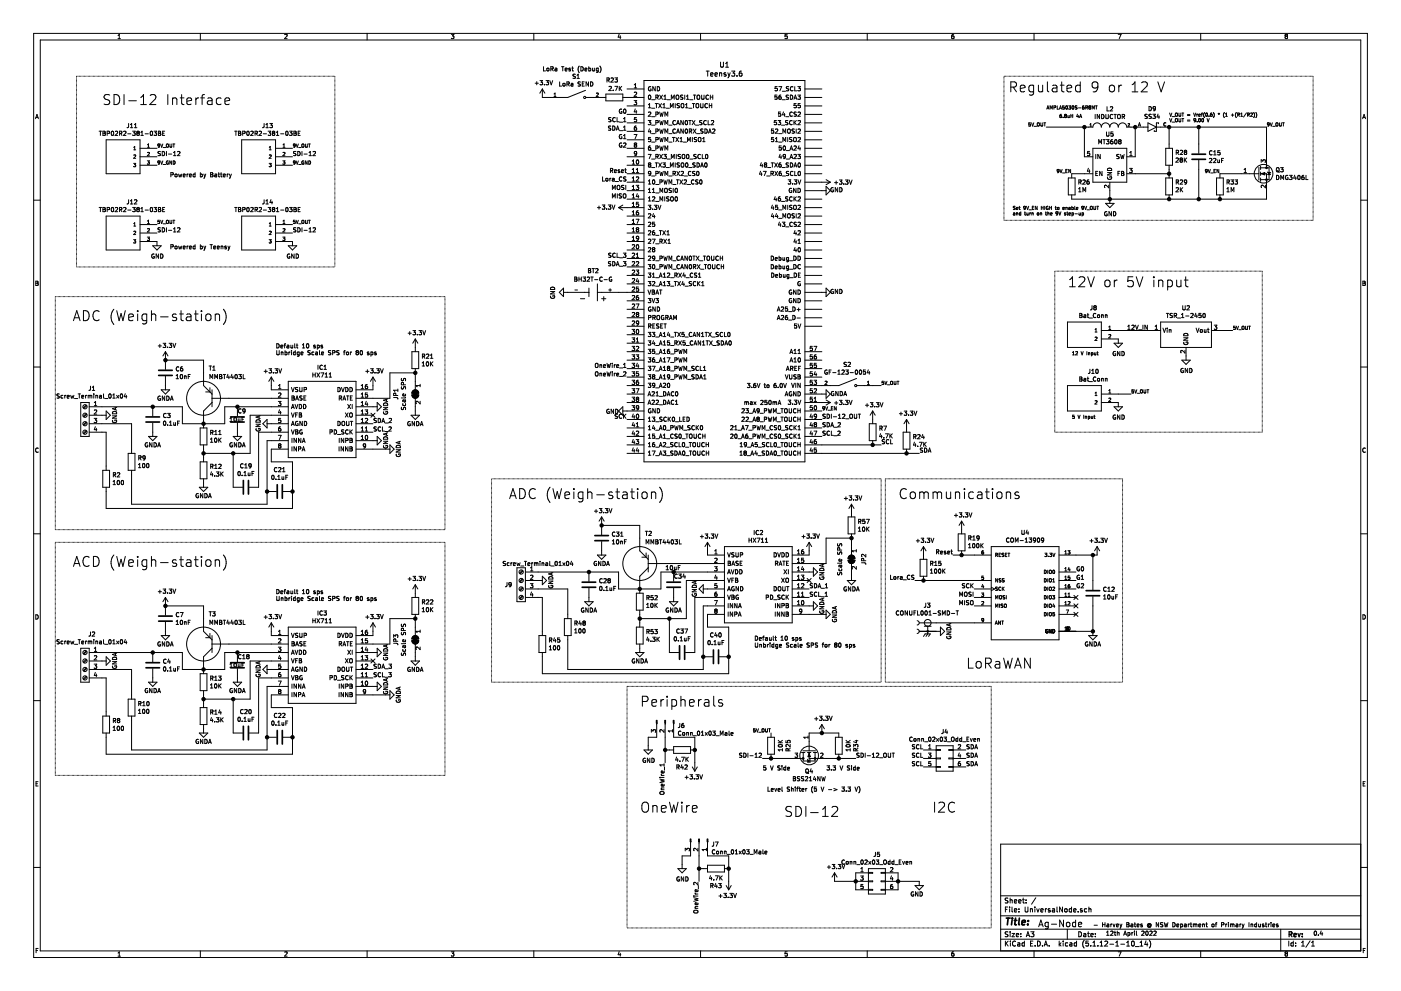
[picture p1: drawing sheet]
<svg xmlns="http://www.w3.org/2000/svg" width="420mm" height="297mm" viewBox="0 0 420 297" stroke-linecap="round" stroke-linejoin="round" font-family="sans-serif">
<path d="M.1 0h420.1v297h-420.1z" fill-rule="evenodd" fill="#fff" stroke="#fff" stroke-width=".3"/>
<g fill="none" stroke="#000" stroke-width=".3">
<path d="M10.1 10h400v277h-400zM12.1 12h396v273h-396zM35.4 11.6h.7M35.4 10.6l.4-.3v1.3M60.1 10v2M85.4 10.4l.5-.1 .2 .3-.8 1h.8M110.1 10v2M135.3 10.3h.8l-.4 .5 .4 .1v.6h-.8M160.1 10v2M163 20v1.3h.6M168.4 20h.7M168.8 20v1.3"/>
<path d="M171.7 20v1.1l.3 .2M173.7 19.8a1.47 1.47 0 0 0 0 1.9M174.2 20a.64 .64 0 0 1 .7 .6 .64 .64 0 0 1-.7 .7zM176.6 20v1.3M179.9 19.8a1.47 1.47 0 0 1 0 1.9M185.7 10.2l-.3 1h.8M186 10.7v.9M210.1 10v2M216.1 18.6v1.2l.3 .3 .6-.3v-1.2M217.6 19.1l.4-.5v1.5M236.1 10.3h-.6l-.1 .6 .6-.1 .1 .7h-.7M260.1 10v2"/>
<path d="M286 10.3l-.5 .3-.1 .7 .2 .3 .5-.1-.1-.7h-.4l-.2 .2M310.1 10v2M335.3 10.3h.9l-.5 1.3M360.1 10v2M385.6 10.8l-.2 .5 .2 .3 .4-.1M385.6 10.8l-.2-.2 .2-.3 .5 .1-.2 .4M385.6 10.8h.3M385.9 10.8l.2 .3v.4M386.1 11.5h-.1M10.7 35.6l.4-1.3 .4 1.3M10.8 35.2h.6M29.7 39.3h.8"/>
<path d="M30.1 39.3v1.3M30.9 39.3h.4l.3 .3-.3 .3 .3 .3-.2 .4h-.5zM30.9 39.9h.4M32.1 40l.7-.1v-.5l-.7-.1v1.3M32.9 28.5l-.4-.2-1 .2a.71 .71 0 0 0-.3 .7 .71 .71 0 0 0 .6 .6 1.07 1.07 0 0 1 1.1 .7l-.1 .6-.5 .2-1.1-.1M33.5 39.4l.2-.1a.62 .62 0 0 1 .4 .7 .62 .62 0 0 1-.6 .5l-.1-.4zM34.2 28.3a1.51 1.51 0 0 1 1.7 1.5 1.51 1.51 0 0 1-1.7 1.5zM34.6 39.4l.5-.1 .2 .4-.8 .9h.8M35.8 40l.7-.1v-.5l-.7-.1v1.3M36.2 40l.4 .6M37 39.4l.5-.1 .3 .4-.8 .9h.8M37.2 28.3v3"/>
<path d="M38.6 37l-.1 1.1-.4 .2M38.6 30.2h2.3M39.1 38.3h.7M39.1 37.4l.4-.4v1.3M39.8 39.3h.7l-.4 .5 .4 .1-.1 .6h-.6M40.3 38.3h.8M40.3 37.4l.4-.4v1.3M41.3 39.9l-.3-.3 .3-.3 .4 .1-.2 .5M41.3 39.9l-.3 .2 .3 .5 .5-.2-.3-.5M41.3 39.9h.2M42.2 31.3h1.7M42.2 29.2l.8-.9v3"/>
<path d="M42.2 39.7l.4-.4v1.3M45 28.6l.5-.3 1 .2a.8 .8 0 0 1 .1 1.1l-1.7 1.7h1.8M45.1 39.4l.2-.1a.63 .63 0 0 1 .5 .7 .63 .63 0 0 1-.6 .5zM46.2 39.3h.8l-.5 .5 .4 .1 .1 .5-.3 .2-.5-.1M47.5 39.3l.6 .1-.2 .5 .3 .3-.1 .3-.6 .1zM47.5 39.9h.4M48.8 39.9h.4M49.4 39.3h-.6v1.3h.6M50.3 28.3v3M51.7 29.3v2M51.7 29.6a.76 .76 0 0 1 1.3 .2v1.5M54 29.3h1.2"/>
<path d="M54.5 28.3v2.6l.1 .3 .6 .1M56 30.4l1.5-.4-.2-.5-.8-.2-.5 .5 .2 1.4 .3 .1 .8-.1M58.7 29.3v2M59.6 29.3l-.6 .2-.3 .4M60.2 29.3h1.1M61.3 28.3l-.6 .2-.1 .3v2.5M62.3 29.5l.3-.2 .9 .2 .1 1.8M63.6 30l-1 .2a.59 .59 0 0 0-.5 .6 .59 .59 0 0 0 .5 .5l1-.1M66.3 29.5l-.8-.2-.6 .6v.9l.3 .4 .3 .1 .8-.1M67.4 30.4l1.5-.4-.2-.5-.8-.2-.5 .5 .2 1.4 .3 .1 .8-.1M70.4 39.3h.7M70.7 39.3v1.3"/>
<path d="M71.5 39.3h.4l.3 .3-.3 .3 .3 .3-.2 .4h-.5zM71.5 39.9h.4M72.8 40l.7-.1v-.5l-.7-.1v1.3M74.1 39.4l.2-.1a.62 .62 0 0 1 .5 .7 .62 .62 0 0 1-.6 .5l-.2-.4zM75.2 39.4l.5-.1 .2 .4-.8 .9h.8M76.5 40l.6-.1 .1-.5-.7-.1v1.3M76.8 40l.4 .6M77.7 39.4l.5-.1 .2 .4-.8 .9h.8M79.2 37v1.1l-.5 .2M79.7 38.3h.8M79.7 37.4l.4-.4v1.3M80.4 39.3h.8l-.4 .5 .3 .1v.6h-.7"/>
<path d="M80.9 37h.8l-.4 .5 .3 .1 .1 .5-.3 .2-.5-.1M81.9 39.9l-.2-.3 .2-.3 .5 .1-.2 .5M81.9 39.9l-.2 .2 .2 .5 .5-.2-.2-.5M81.9 39.9h.3M82.9 39.7l.3-.4v1.3M85.8 39.4l.2-.1a.63 .63 0 0 1 .4 .7 .63 .63 0 0 1-.5 .5zM86.8 39.3h.8l-.4 .5 .3 .1 .1 .5-.2 .2-.6-.1M88.1 39.3l.7 .1-.2 .5 .3 .3-.1 .3-.7 .1zM88.1 39.9h.5M89.4 39.9h.5M90 39.3h-.6v1.3h.6M160.5 24.9h1"/>
<path d="M161 24.5v.9M161.9 24.2h.8l-.4 .4 .3 .1M162.6 24.7v.1M162.6 26.7v2.5h7.7l5.3-2.1M162.6 24.8v.6l-.7-.1M162.6 26.7l-.7 1.2M162.6 26.7l.8 1.2M163.3 25.3v.1M163.7 24.2h.8l-.4 .4 .4 .2v.5h-.8M164.1 20.5l.6 .2-.2 .5-.5-.1zM164.9 24.2l.4 1.2 .4-1.2M165.2 20.7l.6-.1v-.5l-.6-.1v1.3"/>
<path d="M165.5 20.7l.4 .6M166.2 28.2l.3-.3v1M166.2 28.9h.5M166.5 20.5h.4l.1 .8M167 20.7l-.6 .3 .1 .2h.5M167.8 24.5v1.3h.6M168.9 25l.6 .2-.1 .6-.6-.2zM169.5 20.8l.6-.1-.1-.2-.5 .1 .1 .6h.4M170.3 25.2l.5 .6M170.6 20.6v.1M170.6 20.7l.5 .3M170.6 25.1l-.6 .1"/>
<path d="M170.7 25.1l-.1-.5-.6-.1v1.3M170.7 25.1h-.1M171.1 20.5l-.5 .1M171.1 21.1l-.5 .1M171.1 21v.1M171.3 25h.5v.8h-.5v-.4l.5-.1M171.5 20.4h.5M172.6 22.3l-.7 .1a.51 .51 0 0 0 .6 .6l-.1 .4h-.6M173 23.5h.8M173 22.6l.4-.4v1.3M174.1 24.6l-.7 .1a.54 .54 0 0 0 .6 .6v.5h-.7M174.6 25.1h.4"/>
<path d="M175.2 24.5h-.6v1.3h.6M175.4 20.8l.6-.1v-.2l-.6 .1 .1 .6h.5M175.7 29.2h6M176.5 24.5v1.3l-.7-1.3v1.3M176.6 20.5l.6 .2-.1 .5h-.5M177.1 24.5a.64 .64 0 0 1 .7 .7 .64 .64 0 0 1-.7 .6zM177.7 20.4l.1 .8 .4-.1M178.2 20.4v.9M178.9 28l.3-.1 .2 .3-.6 .7h.6M179.4 20.5l-.4-.1-.2 .3 .1 .5h.5M179.4 20.4v1l-.2 .3-.3-.1M181.7 28.2h5.1v2h-5.1z"/>
<path d="M182 24h.6l.1-.5-.7-.2v1.3M182.3 24l.4 .6M182.6 26l.5-.1 .3 .3-.8 1h.8M183.1 38.5v.1M183.1 38.6v.4h-.6M183.2 37.8h-.5l-.2 .2 .1 .3 .5 .2M183.2 23.5l.5-.2 .3 .4-.8 .9h.8M183.2 35.3l-.6 .1a.51 .51 0 0 0 .6 .6l-.1 .5h-.6M183.7 37.8a.64 .64 0 0 1 .7 .6 .64 .64 0 0 1-.7 .6zM183.9 27v.2M184.4 23.3h.8l-.5 .5 .4 .2 .1 .4-.3 .2-.5-.1M184.4 25.9h.8l-.5 1.3"/>
<path d="M184.5 35.4a.56 .56 0 0 0-.8 .5 .56 .56 0 0 0 .8 .5M184.8 39l.4-1.2 .5 1.2M184.9 38.7h.6M185.1 35.2v1.3h.6M185.7 25.9v1.3M185.8 39.2h1M185.8 36.6h1M185.9 26.4l.5 .8M186.4 32.8a.57 .57 0 0 0-.7 .5 .57 .57 0 0 0 .8 .5v-.4h-.2M186.4 25.9l-.7 .7M186.8 29.2h6.3M187 35.6l.4-.4v1.3"/>
<path d="M187 36.5h.7M187 39h.7M187 38.1l.4-.3v1.2M187.1 32.8l.2-.1a.62 .62 0 0 1 .4 .6 .62 .62 0 0 1-.5 .6l-.2-.4zM188.1 26.7h5M188.1 31.8h5M188.1 34.3h5M188.1 36.8h5M188.1 39.4h5M190.2 30.2h.7l-.4 .4 .4 .2v.4l-.2 .2-.5-.1M190.2 27.7l.5-.1 .2 .4-.7 .9h.7M190.2 26.3h.7"/>
<path d="M190.2 25.4l.4-.3v1.2M190.5 32.6l-.3 .9h.8M190.8 33.1v.9M190.8 37.8h-.2a.79 .79 0 0 0-.1 1.2h.3l.1-.5-.2-.2-.5 .2M190.9 35.2h-.6l-.1 .6 .5-.1 .2 .6-.2 .2-.5-.1M193.1 24.1h48.3v114.3h-48.3zM194.4 36.1h.8l-.4 .5 .3 .1 .1 .5-.3 .2-.5-.1M194.5 31.4l.3-.4v1.3M194.5 33.7l.4-.1 .3 .3-.8 .9h.8M194.5 32.3h.7M194.6 28.6l.2-.1a.62 .62 0 0 1 .4 .7 .62 .62 0 0 1-.6 .5l-.1-.4zM194.8 38.6l-.3 .9h.7"/>
<path d="M195.1 39.1v.8M195.2 26a.57 .57 0 0 0-.8 .6 .57 .57 0 0 0 .8 .5v-.4h-.2M195.4 37.5h1M195.4 29.9h1M195.4 32.4h1M195.4 35h1M196.5 26v1.2l-.7-1.2v1.2M196.5 31h.7M196.7 36.8l.6-.1v-.5l-.6-.1v1.3M196.7 39.3h.6v-.5l-.6-.1v1.2M196.7 29.2l.6-.1v-.5l-.6-.1v1.3M196.7 34.2h.6v-.5l-.6-.1v1.2"/>
<path d="M196.9 31v1.3M197 29.2l.4 .6M197.1 26a.64 .64 0 0 1 .7 .6 .64 .64 0 0 1-.7 .6zM197.5 31l.9 1.3M197.8 28.5l.9 1.3M197.8 33.6l.3 1.2 .3-.9 .2 .9 .3-1.2M197.8 36.1l.3 1.3 .3-.9 .2 .9 .3-1.3M197.8 38.7l.3 1.2 .3-.9 .2 .9 .3-1.2M198.4 31l-.9 1.3M198.7 28.5l-.9 1.3M198.8 32.3h.7M198.8 31.4l.4-.4v1.3"/>
<path d="M199.1 28.9l.4-.4v1.3M199.1 29.8h.7M199.4 34.8v-1.2l.4 .9 .5-.9v1.2M199.4 37.4v-1.3l.4 .9 .5-.9v1.3M199.4 39.9v-1.2l.4 .9 .5-.9v1.2M199.8 32.4h1M200.1 29.9h1M200.6 37.5h.9M201.1 32.3v-1.3l.4 1 .4-1v1.3M201.3 29.8v-1.3l.5 .9 .4-.9v1.3M202.5 31v1.3M202.6 38.8a.56 .56 0 0 0-.8 .5 .56 .56 0 0 0 .8 .5"/>
<path d="M202.6 36.2a.56 .56 0 0 0-.8 .6 .56 .56 0 0 0 .8 .5M202.8 28.7l.2-.2 .5 .2 .1 .6-.3 .5-.5-.2zM202.9 37.4l.4-1.3 .5 1.3M202.9 39.9l.4-1.2 .5 1.2M203 37h.6M203 39.6h.6M203.8 31.1l-.7 .1a.51 .51 0 0 0 .6 .6l-.1 .5h-.6M204.3 31.2l.3-.2 .4 .2-.1 1.1-.6-.2zM204.8 28.6h-.6l-.1 .4a.5 .5 0 0 1 .5 .2 .5 .5 0 0 1 .1 .5h-.6M204.9 36.1v1.3l-.7-1.3v1.3M204.9 38.7v1.2l-.7-1.2v1.2M205.3 28.5v1.3"/>
<path d="M205.6 31.4l.3-.4v1.3M205.6 38.8l.2-.1a.62 .62 0 0 1 .4 .6 .62 .62 0 0 1-.5 .6l-.3-.5zM205.6 36.2l.2-.1a.62 .62 0 0 1 .4 .7 .62 .62 0 0 1-.5 .5l-.3-.4zM205.6 32.3h.7M205.9 29.8h.7M205.9 28.9l.3-.4v1.3M206 36.2h.1M206 38.7l.1 .1M206.5 32.4h1M206.5 36.1h.8M206.7 39.3l.7-.1v-.4l-.7-.1v1.2M206.8 29.9h1"/>
<path d="M206.9 36.1v1.3M207 39.3l.5 .6M207.6 36.1l.8 1.3M207.6 31h.8M207.9 38.7l.8 1.2M207.9 28.5h.8M208 31v1.3M208.3 28.5v1.3M208.4 36.1l-.8 1.3M208.6 37.5h1M208.7 38.7l-.8 1.2M208.8 31.2l.2-.2 .5 .2-.1 1.1-.6-.2z"/>
<path d="M209.1 28.7l.2-.2 .5 .2-.1 1-.6-.1zM210.1 31v1.1l.3 .2 .4-.2v-1.1M210.4 28.5v1l.3 .3 .4-.3v-1M210.4 36.9h.1M210.5 36.9l-.1 .4h-.6M210.5 36.2l-.5-.1-.2 .3 .1 .3 .5 .2M210.8 38.7h-.6v.4a.53 .53 0 0 1 .6 .7l-.7 .1M211.4 38.7a.64 .64 0 0 1 .7 .6 .64 .64 0 0 1-.7 .6zM211.8 36.2a.56 .56 0 0 0-.8 .6 .56 .56 0 0 0 .8 .5M211.8 21.3h.9M212.2 31.2a.56 .56 0 0 0-.8 .5 .56 .56 0 0 0 .8 .5M212.2 21.3v1.5"/>
<path d="M212.4 36.1v1.3h.6M212.5 28.6a.56 .56 0 0 0-.8 .5 .56 .56 0 0 0 .8 .5M212.5 39.9l.4-1.2 .4 1.2M212.6 39.6h.6M212.7 31v1.3M212.7 31.6h.8M213 28.5v1.3M213 29.1h.8M213.1 22.3l.7-.1v-.3l-.5-.1-.2 .2 .1 .8h.6M213.3 36.2l.5-.1 .2 .4-.7 .9h.7M213.5 31v1.3M213.7 38.8l.5-.1 .2 .3-.8 .9h.8"/>
<path d="M213.8 28.5v1.3M214.4 22.3l.8-.1-.1-.3-.5-.1-.2 .2 .1 .8h.6M215.8 21.9h.6v.9M215.8 21.8v1M217.6 20.1h.9M217.7 21.9l-.4-.1-.2 .2 .6 .4v.4h-.6M218.3 21.8l.3 1M218.6 22.8l-.3 .5M219 21.8l-.4 1M219.4 21.3h1l-.5 .6 .4 .1v.7l-.2 .1-.7-.1M221 22.7v.1M222.4 21.3l-.5 .1-.2 1.1 .3 .3 .5-.1-.1-.8h-.4l-.3 .3"/>
<path d="M232 38.7h-.6l-.1 .6 .5-.2 .3 .6-.3 .2-.5-.1M232.6 38.7h.4l.3 .3-.8 .9h.8M232.6 38.7v.1M232.9 36.1h-.7v.6h.7v.6h-.7M233 28.5h-.6v.6h.6v.5h-.6M233.1 26h-.6l-.1 .6 .5-.2 .3 .6-.3 .2-.5-.1M233.3 36.1h.8l-.4 .5 .4 .1v.5l-.2 .2-.6-.1M233.6 26h.8l-.5 1.2M234.1 33.6h-.6l-.1 .6h.7v.5h-.7M234.2 28.5h-.3a.79 .79 0 0 0-.1 1.3l.4-.1 .1-.5-.2-.2-.5 .2M234.4 37.5h.9M234.5 29.9h1"/>
<path d="M234.6 27.4h1M234.8 39.9v-1.2l.4 .9 .4-.9v1.2M235 33.5l-.3 .9h.7M235.3 34v.8M235.6 35h1M236.2 38.8l.3-.1 .5 .1-.2 1.1-.6-.1zM236.3 36.2h-.7a.54 .54 0 0 0 .6 .7v.4h-.6M236.5 28.6h-.7a.54 .54 0 0 0 .6 .7v.4h-.6M236.5 26l-.6 .1a.51 .51 0 0 0 .6 .6l-.1 .5h-.6M237 28.5a.64 .64 0 0 1 .8 .6 .64 .64 0 0 1-.8 .7zM237.5 36.2a.57 .57 0 0 0-.7 .6 .57 .57 0 0 0 .8 .5M237.5 36.2h.1"/>
<path d="M237.6 33.7a.56 .56 0 0 0-.8 .5 .56 .56 0 0 0 .8 .5M237.8 26.1a.56 .56 0 0 0-.8 .5 .56 .56 0 0 0 .8 .5M238.1 36.1v1.3M238.1 29.8l.4-1.3 .5 1.3M238.2 38.7l-.6 .1a.54 .54 0 0 0 .6 .6l-.1 .5h-.6M238.2 29.4h.6M238.3 36.7l.5 .7M238.3 26v1.2h.7M238.8 31h-.6l-.1 .6h.6l.1 .6h-.7M238.8 38.7v1.2M238.8 33.7h-.6a.54 .54 0 0 0 .6 .7l-.1 .4h-.6M238.8 36.1l-.7 .8"/>
<path d="M239.3 26h.7l-.4 .4 .4 .2v.5h-.7M239.3 28.5h.7l-.4 .5 .4 .1v.5h-.7M239.3 38.8l.5-.1 .2 .3-.7 .9h.7M239.3 33.7l.5-.1 .2 .3-.7 .9h.7M239.3 36.2l.5-.1 .2 .4-.7 .9h.7M240 31h-.6l-.1 .6h.7v.6h-.7M241.4 26.7h5.1M241.4 29.2h5.1M241.4 31.8h5.1M241.4 34.3h5.1M241.4 36.8h5.1M241.4 39.4h5.1"/>
<path d="M303.1 26.1l1.5-.1a.81 .81 0 0 0-.3-1.5h-1.2v3M303.9 26.1l.9 1.4M306 26.5l1.4-.3-.1-.5-.9-.2-.4 .5 .1 1.4 .3 .1 .9-.1M308.5 37.7h.1M309 36.8h-.4l-.1 .5 .6 .1-.1 .3h-.4M309.4 36.8l.3 1 .3-1M310 25.5v2.5a.8 .8 0 0 1-1.3 .4M310 25.7l-.9-.2-.5 .6v.9l.2 .4 .3 .1 .9-.1M310.1 37.9h.8M311.1 36.9h.6l-.1 .8-.5-.1zM311.4 25.5l.1 1.9a.81 .81 0 0 0 1.2-.1M312.1 36.8l.1 .9h.4"/>
<path d="M312.7 37.7h-.1M312.7 25.5v2M312.7 36.8v.9M313 36.8h.6M313.3 36.8v1M313.8 38.1h14a1.27 1.27 0 0 1 1.2-1.3 1.27 1.27 0 0 1 1.3 1.3 1.27 1.27 0 0 1 1.3-1.3 1.27 1.27 0 0 1 1.2 1.3 1.27 1.27 0 0 1 1.3-1.3 1.27 1.27 0 0 1 1.3 1.3 1.27 1.27 0 0 1 1.2-1.3 1.27 1.27 0 0 1 1.3 1.3h6.4M313.9 32.7l.4-1 .3 1M314 32.4h.5M314.1 24.5v2.6l.4 .4M314.9 32.7v-1l.4 .7 .3-.7v1M315.7 25.7l.3-.2 .8 .2 .2 1.8M316.5 31.8l-.4-.1v1"/>
<path d="M316.5 31.8h.1M316.5 32.2h-.4M316.6 31.8v.3M316.6 32.1l-.1 .1M317 26.2l-1 .2a.59 .59 0 0 0-.5 .6 .59 .59 0 0 0 .5 .5l1-.1M317.1 31.7v1h.4M317.7 32.7l.4-1 .3 1M317.8 32.4h.5M318 25.5h1.1M318.3 34.3h-.3l-.2 .4 .1 .5h.4v-.5l-.5 .1M318.4 24.5v2.6l.1 .3 .6 .1M318.8 35.3h.1"/>
<path d="M318.9 35.2l-.1 .1M319.2 31.7h-.5v.5l.4-.1v.6l-.4-.1M319.3 34.3l.1 .4M319.3 34.3h.5l-.1 .4M319.3 34.3h.1M319.4 34.7l-.1 .2 .1 .4 .4-.2-.1-.4M319.4 34.7h.3M319.7 31.8l.1-.1a.48 .48 0 0 1 .4 .5 .48 .48 0 0 1-.4 .5zM320 26.5l1.4-.3-.1-.5-.9-.2-.4 .5 .1 1.4 .3 .1 .9-.1M320.3 34.6v.6h.3M320.5 31.7h.6l-.3 .4h.2M320.7 34.6v.7"/>
<path d="M320.7 35.2h-.1M321 32.1l.1 .1M321.1 32.2l-.1 .5-.5-.1M321.1 34.7h.6M321.1 34.3v1M321.6 31.8l.1-.1a.48 .48 0 0 1 .4 .5 .48 .48 0 0 1-.5 .5zM321.7 34.3v1M322.9 32.3h.1M323 32.3l-.1 .4h-.5M323 31.8l-.6 .1 .5 .4M323.1 34.2l-.2 .7h.6M323.4 34.6v.7"/>
<path d="M323.4 32.3h.8M323.7 35.3l.4-1 .3 1M323.8 35h.5M324 24.5v3M324 25.7l-.9-.2-.6 .6 .2 1.2 .4 .2 .9-.1M324.6 32.1h.5v.6l-.4-.1zM324.7 32.2l-.1 .1M324.8 31.8l-.2 .3M324.8 31.8h.1M325.1 31.7l-.3 .1M325.2 38.1v8.9h2.6M325.6 32.2h.5v-.4l-.5-.1v1"/>
<path d="M325.8 32.2l.4 .5M326.5 31.9v.1M326.5 31.9l.2-.2 .4 .2M326.5 32l.2 .1M326.7 32.1a.31 .31 0 0 0-.1 .5 .31 .31 0 0 0 .5 0l-.2-.5M326.7 32.1h.2M326.9 37.3l.2-.2v.7M326.9 37.8h.4M327 32.1h-.1M327.1 32.1h-.1M327.1 31.9v.1M327.1 32v.1"/>
<path d="M327.5 32.7v-1l.4 .7 .3-.7v1M328.4 34.3v1.3M328.5 31.7h.6M328.8 31.7v1M329.3 25.8l-.3 .4a.96 .96 0 0 1-1.3-.1l-.2-.3 .2-1a.95 .95 0 0 1 1.4 0 1.99 1.99 0 0 1-.7 2.7h-.6M329.8 34.3v1.3l-.8-1.3v1.3M330.4 34.3a.64 .64 0 0 1 .7 .6 .64 .64 0 0 1-.7 .7zM331.6 34.3v1l.3 .3 .5-.3v-1M331.8 39.5v1.1l.3 .2 .5-.2v-1.1M332 32v1.2h.6M332.8 25.8a.83 .83 0 0 1 1.5 .3v.9a.81 .81 0 0 1-.8 .6 .81 .81 0 0 1-.8-.6zM333 32.1l.5-.1 .2 .3-.8 .9h.8"/>
<path d="M333.7 34.4a.56 .56 0 0 0-.8 .5 .56 .56 0 0 0 .8 .5M333.8 39.5h-.6l-.1 .7h.7v.5h-.7M334.1 34.3h.7M334.4 34.3v1.3M335.2 34.5l.3-.2 .4 .2 .1 .6-.3 .5-.5-.2zM335.5 25.5v2M336.4 25.5l-.6 .2-.3 .4M336.5 35l.7-.1v-.5l-.7-.1v1.3M336.8 35l.5 .6M338.3 37.1h.3l.2 .2-.5 .5h.5M339.5 25.4l.9-.9v3M339.5 27.5h1.7"/>
<path d="M340.5 38.1v8.9h-2.6M341.4 37.8l.3-1 .4 1M341.5 37.5h.5M342.4 24.8l.4-.3 1 .2a.8 .8 0 0 1 .2 1.1l-1.8 1.7h1.9M344 35h.1M344 35v.5h-.6M344.1 34.3l-.5-.1-.2 .3 .1 .3 .5 .2M344.3 36.8l2.5 1.3-2.5 1.3zM344.6 31.9a.64 .64 0 0 1 .7 .7 .64 .64 0 0 1-.7 .6zM345.3 34.3l-.7 .1a.51 .51 0 0 0 .6 .6v.5h-.7M345.7 34.2h.8l-.4 .5 .3 .1 .1 .5-.3 .2-.5-.1M346.5 32.5l-.6 .2v-.6l.4-.2 .2 .3-.2 .9-.4 .1"/>
<path d="M346.8 38.1h33v12.2M347.2 24.5l1 3 1-3M347.3 34.2l-.3 .9h.8M347.4 37.1v-.3h-.6v2.6h-.6v-.3M347.6 34.7v.8M349.6 36.9a.46 .46 0 0 0-.6 .4 .46 .46 0 0 0 .6 .4M350.6 38.1v6.4M350.8 33.9l.3 1 .3-1M350.8 35.5l.3 1 .3-1M351.5 36.6h.8M351.5 35h.8M352.5 35.7h.6l-.1 .8-.5-.1z"/>
<path d="M353.6 33.9l.1 1 .4-.2v-.8M353.6 35.5l.1 1 .4-.2v-.8M354.5 35.5h.5M354.5 33.9h.5M354.7 33.9v1M354.7 35.5v1M356.1 34.6h.8M356.1 34.3h.8M356.1 36h.8M356.1 36.3h.8M358 33.9l.3 1 .3-1M358.5 36.1l-.4-.1v-.4l.5 .1v.6l-.5 .2"/>
<path d="M358.6 36l-.1 .1M358.6 35.9v.1M358.9 34.2v.7M359 36.5h.1M359.1 36.5h-.1M359.2 34.2l-.3 .2M359.5 34.5l.5-.1-.1-.1h-.4l.1 .5h.3M359.5 38.1v7.9M359.6 35.6a.48 .48 0 0 1 .4 .4 .48 .48 0 0 1-.3 .5l-.2-.4zM359.6 35.6h.1M360.3 34.2h.3M360.5 35.6l.1-.1a.48 .48 0 0 1 .4 .5 .48 .48 0 0 1-.5 .5z"/>
<path d="M360.6 33.9l-.2 .1v.9M361.2 35.2l.1 .1M361.3 33.7a1.1 1.1 0 0 0-.1 1.5M361.7 34l.1-.1a.45 .45 0 0 1 .4 .5 .45 .45 0 0 1-.5 .4zM361.7 34.8h.1M362 35.5l.3 1 .4-1M362.6 34.8h.1M363.5 33.9l-.5 .2v.6l.2 .2 .3-.1v-.5l-.5 .1M363.9 33.7l.3 .7-.3 .8M363.9 35.2v.1M365.3 34l.3 .1M365.6 33.9v.2"/>
<path d="M365.6 34.1l-.2 .2M365.6 34.1l.1 .2M365.8 34l-.2 .1M367.2 33.7a1.09 1.09 0 0 0 0 1.6M367.5 34.9h.6M367.5 34.2l.3-.3v1M369.3 34.5h.7M369.6 34.1v.8M370.7 35.2l.1 .1M370.8 33.7l-.1 .1a1.2 1.2 0 0 0 0 1.4M371.2 34.4l.4-.1 .1-.3-.5-.1v1M371.4 34.4l.3 .5"/>
<path d="M372.1 34.9h.6M372.1 34.2l.3-.3v1M373.8 33.8l-.9 1.3M374.1 34.4l.5-.1v-.3l-.5-.1v1M374.4 34.4l.3 .5M375.1 33.9h.4M375.1 33.9v.1M375.5 33.9l.1 .1M375.6 34v.3l-.6 .6h.6M376 33.7v.1a1.2 1.2 0 0 1 0 1.4M376 35.2v.1M376.6 33.7l.1 .1a1.18 1.18 0 0 1-.1 1.5"/>
<path d="M380.5 37.7l-.3 .1M380.5 37.7h.1M380.6 36.9h-.5v.3l.2 .2 .3-.2M380.6 36.9h.1M380.6 36.9l-.1 .8M380.9 36.8l.3 1 .4-1M381.7 37.9h.7M382.7 36.9h.5v.8l-.5-.1zM383.7 36.8l.1 .9M383.8 37.7h.1M384.3 36.8v.8l-.5 .1M384.6 36.8h.6"/>
<path d="M384.9 36.8v1M408.7 35.6l.4-1.3 .4 1.3M408.8 35.2h.6M10.1 60h2M31.8 41.9h10.2v10.2h-10.2zM38.3 40.1h1M38.6 59.9l-.1 1.1-.4 .1M40.1 49h.6l-.3 .4 .3 .1-.1 .4h-.5M40.1 44.9h.6M40.1 46.5l.4-.1 .2 .3-.6 .7h.6M40.1 44.2l.3-.3v1M40.4 59.9h.4l.3 .3-.8 .9h.8"/>
<path d="M40.4 59.9l-.1 .1M42 44.5h5.1M42 47h5.1M42 49.5h5.1M42.2 40.6h.8M43.5 40.1h1M44.2 48.2h.6l-.3 .4 .3 .2v.3h-.6M44.2 45.7h.4l.2 .2-.6 .8h.6M44.2 44.1h.6M44.2 43.4l.3-.3v1M47.8 48.3h-.4l-.1 .3 .2 .2 .4-.2M47.8 48.3h.1"/>
<path d="M47.8 48.3v.7l-.4 .2M47.9 43.6l-.4 .2-.1-.6 .5 .1-.1 .7-.4 .1M48.1 45.5h-.7a.54 .54 0 0 0 .6 .7v.4h-.6M48.2 48.2l.3 1 .3-1M48.2 43.2l.3 .9 .3-.9M48.7 45.4a.64 .64 0 0 1 .7 .6 .64 .64 0 0 1-.7 .7zM48.9 49.3h.8M48.9 44.2h.8M49.9 43.3h.6l-.1 .8-.5-.1zM49.9 45.4v1.3M50.5 48.3a.45 .45 0 0 0-.6 .4 .45 .45 0 0 0 .6 .4v-.3h-.2M50.5 46.2h1"/>
<path d="M51 43.2l.1 .9 .4-.2v-.7M51.2 52.4l.7-.1v-.4l-.7-.2v1.3M51.5 48.2v1l-.6-1v1M51.9 43.2h.5M52 48.2a.5 .5 0 0 1 .5 .5 .5 .5 0 0 1-.5 .5zM52 46.7h.8M52 45.7l.4-.3v1.3M52.1 43.2v.9M52.5 52.3h.6l-.1 .7-.5-.1zM53.2 45.5l.5-.1 .3 .3-.8 1h.8M53.6 52.2l.2 .8 .2-.6 .3 .6 .2-.8M55 52.6l.5-.1v-.3l-.5 .2v.6h.5"/>
<path d="M56.1 52.2v.8M56.4 52.2l-.3 .2M56.8 52.6l.6-.1v-.3l-.6 .2 .1 .6h.5M58.5 52.2l-.6 .2 .1 .6h.5M58.5 51.7v1.3M60.1 51.7v1.3M60.1 52.2l.6 .2-.1 .6h-.5M61.1 52.2l.3 .8M61.4 53l-.3 .4M61.7 52.2l-.3 .8M63.2 51.7h.4l.2 .3-.2 .4 .3 .2-.2 .4h-.5zM63.2 52.4h.4"/>
<path d="M64.4 52.2h.5l.1 .8M65 52.5l-.6 .2v.3h.6M65.4 52.2h.5M65.6 51.7v1.1l.3 .2M66.1 52.2h.5M66.3 51.7v1.1l.3 .2M67 52.6l.6-.1-.1-.3-.5 .2v.6h.5M68.1 52.2v.8M68.5 52.2l-.4 .2M68.8 52.2l.3 .8M69.1 53l-.3 .4M69.4 52.2l-.3 .8"/>
<path d="M72.5 41.9h10.1v10.2h-10.1zM79 40.1h.9M79.2 59.9v1.1l-.5 .1M80.7 49h.6l-.3 .4 .3 .1v.4h-.6M80.8 44.9h.5M80.8 44.2l.2-.3v1M80.8 46.5l.3-.1 .2 .3-.6 .7h.6M81.3 59.8l-.3 .9h.7M82.6 44.5h5.1M82.6 47h5.1M82.6 49.5h5.1M82.9 40.6h.7"/>
<path d="M84.2 40.1h.9M84.8 48.2h.7l-.4 .4 .4 .2-.1 .3h-.6M84.9 44.1h.6M84.9 43.4l.3-.3v1M84.9 45.7h.4l.2 .2-.7 .8h.7M88.5 48.3h-.5v.3l.1 .2 .4-.2M88.5 48.3h.1M88.5 48.3v.7l-.4 .2M88.5 43.6l-.4 .2-.1-.6 .5 .1-.1 .7-.3 .1M88.8 45.5h-.7a.54 .54 0 0 0 .6 .7l-.1 .4h-.6M88.8 48.2l.3 1 .4-1M88.8 43.2l.3 .9 .4-.9"/>
<path d="M89.3 45.4a.64 .64 0 0 1 .7 .6 .64 .64 0 0 1-.7 .7zM89.6 49.3h.7M89.6 44.2h.7M90.6 43.3h.5l-.1 .8-.4-.1zM90.6 45.4v1.3M91.1 48.3a.45 .45 0 0 0-.6 .4 .45 .45 0 0 0 .6 .4v-.3h-.2M91.2 46.2h.9M91.6 43.2l.2 .9 .4-.2v-.7M92.1 48.2v1l-.5-1v1M92.5 43.2h.6M92.6 48.2a.5 .5 0 0 1 .6 .5 .5 .5 0 0 1-.6 .5zM92.7 46.7h.7"/>
<path d="M92.7 45.7l.4-.3v1.3M92.8 43.2v.9M93.9 45.5l.5-.1 .2 .3-.8 1h.8M180.7 53v1.3h.6M181.7 53.6h.6l-.1 .6h-.5zM182.9 53.4v.9M183.1 51.1l.6-.1v-.4l-.6-.1v1.2M183.2 53.4l-.3 .3M183.4 51.1l.4 .6M183.7 53.5h.5v.8M183.7 56.8v-1.2l.4 .9 .4-.9v1.2M183.7 59.4v-1.3l.4 .9 .4-.9v1.3"/>
<path d="M184.2 53.7l-.6 .3 .1 .2h.5M184.3 51.3l.6-.1-.1-.2-.5 .1v.6h.5M184.5 54.4h1M185.1 55.7l.3-.1 .4 .1 .1 .7-.2 .4-.6-.2zM185.1 58.1v1.3M185.8 51l-.4 .1 .4 .3v.3h-.4M186.4 58.2h-.7a.54 .54 0 0 0 .6 .7v.4h-.6M186.4 51.3l.6-.1-.1-.2-.5 .1v.6h.5M186.4 40.4a.57 .57 0 0 0-.7 .6 .57 .57 0 0 0 .8 .5v-.5h-.2M186.4 42.9a.57 .57 0 0 0-.7 .6 .57 .57 0 0 0 .8 .5v-.4h-.2M186.5 53.1a.56 .56 0 0 0-.8 .5 .56 .56 0 0 0 .8 .6M186.9 58.3l.3-.2 .5 .2-.2 1-.6-.1z"/>
<path d="M187 43l.5-.1 .2 .3-.8 .9h.8M187 41.6h.7M187 40.7l.4-.4v1.3M187.1 55.6h-.6l-.1 .4a.5 .5 0 0 1 .5 .2 .5 .5 0 0 1 .1 .6h-.6M187.4 50.9h.4M187.5 50.5v1.1l.3 .1M187.7 55.6v1.2M187.7 53.1h-.6a.51 .51 0 0 0 .6 .7l-.1 .4h-.6M188.1 41.9h5M188.1 52.1h5M188.1 44.5h5M188.1 47h5"/>
<path d="M188.1 49.5h5M188.1 54.6h5M188.1 57.2h5M188.1 59.7h5M189.6 48.3l.4-.4v1.3M189.6 49.2h.7M189.6 50.8l.4-.3v1.2M189.6 53.4l.4-.4v1.3M189.6 55.9l.4-.3v1.2M189.6 58.4l.4-.3v1.3M189.6 51.7h.7M189.6 54.3h.7"/>
<path d="M189.6 56.8h.7M189.6 59.4h.7M190.2 40.3h.8l-.5 1.3M190.5 43.4l-.3 .2 .3 .5 .4-.2-.2-.5M190.5 43.4l-.3-.2 .3-.3 .4 .2-.2 .3M190.5 43.4h.2M190.8 55.6h.8l-.5 .4 .4 .2 .1 .4-.3 .2-.5-.1M190.8 50.8l.4-.3v1.2M190.8 53.1l.5-.1 .3 .4-.8 .9h.8M190.8 51.7h.8M190.9 48.1l.2-.2a.62 .62 0 0 1 .5 .7 .62 .62 0 0 1-.6 .6l-.2-.5zM190.9 45.9l-.6 .2v-.6l.4-.1 .2 .2-.1 .9-.5 .2"/>
<path d="M191.1 58l-.3 .9h.8M191.4 58.5v.9M194.4 46.3h.8l-.5 1.3M194.5 49.1h.1M194.5 49.1l.2 .3M194.5 49.1l.2-.3 .5 .3M194.5 54.3l.3-.4v1.3M194.5 55.2h.7M194.5 56.8l.3-.4v1.3M194.5 59.3l.3-.3v1.3M194.5 57.7h.7M194.7 49.4l-.2 .2 .2 .5 .5-.2-.3-.5"/>
<path d="M194.7 49.4h.2M195.1 43.7l-.5 .2-.1 .4v.6l.6 .1v-.7l-.4-.1-.2 .3M195.1 41.2h-.6v.6l.4-.1 .3 .5-.3 .3-.4-.2M195.2 49.1h.1M195.2 51.9l-.6 .2-.1-.6 .4-.1 .3 .2-.1 .7-.5 .3M195.2 49.1l-.3 .3M195.4 50.2h1M195.4 52.8h1M195.4 40.1h1M195.4 42.6h1M195.4 45.1h1M195.4 47.7h1"/>
<path d="M195.7 56.8l.3-.4v1.3M195.7 57.7h.7M195.7 59.1l.5-.1 .2 .3-.8 1h.8M195.7 59.1h.1M195.8 54l.2-.1a.63 .63 0 0 1 .4 .7 .63 .63 0 0 1-.6 .5zM196.5 48.8h.7M196.6 55.3h1M196.6 57.8h1M196.7 41.9l.6-.1v-.5l-.6-.1v1.3M196.7 44.4l.6-.1v-.4l-.6-.2v1.3M196.7 46.9h.6v-.5l-.6-.1v1.3M196.7 52h.6v-.5l-.6-.1v1.2"/>
<path d="M196.9 48.8v1.3M197 46.9l.4 .7M197.5 48.8l.9 1.3M197.8 51.4l.3 1.2 .3-.9 .2 .9 .3-1.2M197.8 41.2l.3 1.3 .3-.9 .2 .9 .3-1.3M197.8 43.7l.3 1.3 .3-.9 .2 .9 .3-1.3M197.8 46.3l.9 1.3M197.9 54.6l.6-.1 .1-.5-.7-.1v1.3M197.9 57.7v-1.3l.4 1 .4-1v1.3M198.4 48.8l-.9 1.3M198.7 46.3l-.9 1.3M198.7 48.8h.8l-.4 .5 .4 .1v.6h-.8"/>
<path d="M199 53.9l.4 1.3 .2-.9 .2 .9 .3-1.3M199 46.3h.8l-.4 .5 .4 .1v.5h-.8M199.4 56.6l.2-.2 .5 .2-.1 1.1-.6-.2zM199.4 59v1.3M199.4 42.5v-1.3l.4 .9 .5-.9v1.3M199.4 45v-1.3l.4 1 .5-1v1.3M199.4 52.6v-1.2l.4 .9 .5-.9v1.2M199.8 50.2h1M200.1 47.7h1M200.6 52.8h.9M200.6 40.1h.9M200.6 42.6h.9"/>
<path d="M200.6 55.2v-1.3l.5 .9 .4-.9v1.3M200.6 59.1h-.6a.51 .51 0 0 0 .6 .7l-.1 .4h-.6M201.1 50.1v-1.3l.4 .9 .4-.9v1.3M201.2 59.2l.2-.2 .5 .2-.1 1-.6-.1zM201.3 56.5l-.6 .1a.54 .54 0 0 0 .6 .6l-.1 .5h-.6M201.3 47.6v-1.3l.5 .9 .4-.9v1.3M201.6 41.2h.8M201.8 55.3h.9M201.8 52l.7-.1v-.4l-.7-.1v1.2M201.9 56.4v1.3M202 41.2v1.3M202.1 52l.5 .6"/>
<path d="M202.5 48.8v1.3M202.6 56.6l.1-.2a.62 .62 0 0 1 .5 .7 .62 .62 0 0 1-.6 .6l-.2-.5zM202.6 59.1l.1-.1a.62 .62 0 0 1 .5 .6 .62 .62 0 0 1-.6 .6l-.2-.4zM202.6 56.5v.1M202.6 59.1h.1M202.7 41.2l.8 1.3M202.8 46.3v1.3M202.9 53.9h.7M203 51.4l.8 1.2M203.2 53.9v1.3M203.5 41.2l-.8 1.3M203.8 48.9h-.7a.51 .51 0 0 0 .6 .7l-.1 .4h-.6"/>
<path d="M203.8 51.4l-.8 1.2M203.9 53.9l.8 1.3M204 41.6l.3-.4v1.3M204 42.5h.7M204.1 46.4h-.7a.54 .54 0 0 0 .6 .7v.4h-.7M204.3 51.5l.4-.1 .3 .3-.8 .9h.8M204.3 49l.3-.2 .4 .2-.1 1-.6-.1zM204.6 46.5l.3-.2 .4 .2-.1 1-.6-.1zM204.7 53.9l-.8 1.3M204.9 42.6h1M205.1 54l.6-.1 .2 .4-.8 .9h.8M205.2 52.8h1"/>
<path d="M205.7 48.9l.2-.1a.62 .62 0 0 1 .4 .7 .62 .62 0 0 1-.5 .5l-.2-.4zM206 46.4l.2-.1a.62 .62 0 0 1 .4 .6 .62 .62 0 0 1-.5 .6l-.2-.4zM206.1 55.3h1M206.2 42.5v-1.3l.4 .9 .4-.9v1.3M206.5 50.2h1M206.8 47.7h1M207.2 51.5a.56 .56 0 0 0-.8 .5 .56 .56 0 0 0 .8 .5M207.6 41.2v1.3M208.1 54a.56 .56 0 0 0-.8 .5 .56 .56 0 0 0 .8 .5M208.2 41.3v.4a.5 .5 0 0 1 .5 .2 .5 .5 0 0 1 .1 .5h-.6M208.3 41.3h-.1M208.3 41.3h.6"/>
<path d="M208.4 51.4h-.6v.4a.5 .5 0 0 1 .5 .2 .5 .5 0 0 1 0 .6h-.6M208.5 48.9h-.7a.54 .54 0 0 0 .6 .7v.4h-.6M208.8 46.4h-.7a.54 .54 0 0 0 .6 .7v.4h-.6M208.9 40.1h1M209 48.8a.64 .64 0 0 1 .7 .7 .64 .64 0 0 1-.7 .6zM209.1 51.4h.1a.62 .62 0 0 1 .5 .6 .62 .62 0 0 1-.6 .6l-.2-.5zM209.3 54h-.6a.51 .51 0 0 0 .6 .7l-.1 .4h-.6M209.5 41.4l.2-.2 .5 .2v.9l-.3 .2-.4-.2zM209.9 54l.2-.1a.63 .63 0 0 1 .5 .7 .63 .63 0 0 1-.6 .5l-.2-.4zM210 46.4a.56 .56 0 0 0-.7 .5 .56 .56 0 0 0 .7 .5M210.1 50.1l.4-1.3 .5 1.3M210.2 49.7h.6"/>
<path d="M210.6 46.3v1.3h.6M210.7 42.5h.7M210.7 41.6l.4-.4v1.3M211.4 48.9l.2-.1a.62 .62 0 0 1 .5 .7 .62 .62 0 0 1-.6 .5l-.2-.4zM211.7 46.4l.2-.1a.63 .63 0 0 1 .4 .6 .63 .63 0 0 1-.6 .6l-.1-.4zM228.1 51.3l-.3 .9h.8M228.3 48.8l-.3 .9h.8M228.4 51.8v.8M228.6 49.3v.8M228.9 51.4h.9l-.6 1.2M229.2 49.1l.3-.3 .4 .3M229.2 49.1h.1"/>
<path d="M229.2 49.1l.3 .3M229.5 49.4h.2M229.5 49.4l-.3 .2 .3 .5 .4-.2-.2-.5M229.9 52.8h1M229.9 49.1h.1M229.9 49.1l-.2 .3M230.2 50.2h1M231.2 52l.7-.1v-.4l-.7-.1v1.2M231.3 48.8h.7M231.5 52l.4 .6M231.6 48.8v1.3M232 41.2h-.6l-.1 .6 .5-.1 .3 .5-.3 .3-.5-.2"/>
<path d="M232.3 48.8l.9 1.3M232.4 51.4l.8 1.2M232.5 58.9l-.3 .9h.8M232.6 41.6l.3-.4v1.3M232.6 42.5h.7M232.8 59.4v.9M233.2 48.8l-.9 1.3M233.2 51.4l-.8 1.2M233.5 40.1h1M233.5 42.6h1M233.9 46.2l-.3 .9h.8M234 59l-.4 .1-.2 .4v.6l.6 .1v-.7h-.4l-.2 .2"/>
<path d="M234.2 48.8h-.3a.79 .79 0 0 0-.1 1.3l.4-.1 .1-.4-.2-.3-.5 .3M234.2 46.7v.9M234.2 51.4l-.5 .3-.1 .7 .3 .2 .4-.1 .1-.4-.3-.3-.5 .3M234.3 43.7h-.6l-.1 .6h.7v.6h-.7M234.5 50.2h1M234.6 52.8h1M234.8 42.5v-1.3l.4 .9 .4-.9v1.3M235 43.8l.1-.1a.62 .62 0 0 1 .5 .7 .62 .62 0 0 1-.6 .6l-.2-.5zM235.6 46.8l-.6 .2-.1-.6 .4-.1 .3 .2-.2 .9-.4 .2M235.8 45.1h1M235.8 47.7h1M236.2 41.2v1.3"/>
<path d="M236.3 59.1h-.7a.54 .54 0 0 0 .6 .7v.4h-.6M236.4 53.9h.7l-.4 .5 .4 .1v.4l-.2 .3-.5-.2M236.5 48.9h-.7a.54 .54 0 0 0 .6 .7v.4h-.6M236.5 51.4l-.6 .1a.51 .51 0 0 0 .6 .6l-.1 .5h-.6M236.9 47.6l.4-1.3 .5 1.3M236.9 45l.4-1.3 .5 1.3M237 48.8a.64 .64 0 0 1 .8 .7 .64 .64 0 0 1-.8 .6zM237 47.2h.6M237 44.7h.6M237.4 56.5a.57 .57 0 0 0-.7 .6 .57 .57 0 0 0 .8 .5v-.4h-.3M237.5 59.1a.57 .57 0 0 0-.7 .5 .57 .57 0 0 0 .8 .5M237.5 41.3h-.7a.51 .51 0 0 0 .7 .7l-.1 .4h-.6"/>
<path d="M237.5 59.1h.1M237.7 55v.2M237.8 51.5a.56 .56 0 0 0-.8 .5 .56 .56 0 0 0 .8 .5M238 41.4l.3-.2 .5 .2-.2 1-.6-.1zM238.1 43.9l.5-.2 .2 .4-.8 .9h.8M238.1 59v1.3M238.1 46.4l.5-.1 .2 .3-.8 1h.8M238.1 50.1l.4-1.3 .5 1.3M238.2 53.9h.8l-.5 .5 .4 .1v.5h-.7M238.2 49.7h.6M238.3 59.5l.5 .8M238.3 51.4v1.2h.7"/>
<path d="M238.7 56.4v1.3l-.7-1.3v1.3M238.8 59l-.7 .7M239.3 46.3h.7l-.4 .5 .4 .1v.5h-.7M239.3 56.4a.64 .64 0 0 1 .7 .7 .64 .64 0 0 1-.7 .6zM239.3 59.1l.5-.1 .2 .3-.7 1h.7M239.3 41.3l.5-.1 .2 .4-.7 .9h.7M239.3 53.9l.4 1.3 .5-1.3M239.4 51.5l.2-.1a.62 .62 0 0 1 .5 .6 .62 .62 0 0 1-.6 .6l-.2-.5zM239.4 48.9l.2-.1a.62 .62 0 0 1 .5 .7 .62 .62 0 0 1-.6 .5l-.2-.4zM239.6 43.7l-.3 .9h.8M239.9 44.2v.8M241.4 41.9h5.1"/>
<path d="M241.4 52.1h5.1M241.4 44.5h5.1M241.4 47h5.1M241.4 49.5h5.1M241.4 54.6h7.6M241.4 57.2h6.3M241.4 59.7h5.1M247.7 55.9l1.3 1.3-1.3 1.2zM247.7 53.8l1.3 .8M249 54.6l-1.3 .8M249.9 56.3a.57 .57 0 0 0-.7 .6 .57 .57 0 0 0 .8 .5v-.4h-.3M250.3 54.7h.9"/>
<path d="M250.8 54.3v.9M251.2 56.2v1.3l-.7-1.3v1.3M251.7 54h.8l-.4 .4 .3 .2 .1 .4-.2 .2-.6-.1M251.8 56.2a.64 .64 0 0 1 .7 .7 .64 .64 0 0 1-.7 .6zM253.1 55.1v.1M253.5 54h.8l-.4 .4 .4 .2v.5h-.8M254.7 54l.4 1.2 .4-1.2M317.6 51.2l-.5 .1v-.4l.5 .1-.1 .5-.4 .3M317.9 50.8l.3 1 .3-1M318.6 51.8h.8M319.6 51.2h.4M320.1 50.8h-.5v1h.5"/>
<path d="M320.4 53.3h2v5.1h-2zM321.1 50.8v1l-.6-1v1M323.5 57.5h.7M323.5 56.6l.3-.4v1.3M323.5 54.6l.6-.1 .1-.4-.7-.2v1.3M323.8 54.6l.4 .6M324.7 54.1l.5-.2 .3 .4-.8 .9h.8M324.8 57.5v-1.3l.4 1 .4-1v1.3M326.4 50.4l-.3 .9h.8M326.6 53.9l-.6 .3v.9h.6v-.6M326.6 54.5l-.4-.1-.2 .3M326.6 54.5h.1"/>
<path d="M326.7 50.9v.8M326.8 45.4h-.6l-.1 .6 .5-.1 .2 .5-.2 .3-.5-.2M327.8 44.5h10.1v10.1h-10.1zM327.8 52.1h-6.4v1.2M328.6 46.3v1.3M328.6 52h.4M329.2 51.4h-.6v1.2h.6M329.5 43.1v-1.2l.4 .9 .4-.9v1.2M330 46.3v1.3l-.8-1.3v1.3M330.5 51.4v1.2l-.7-1.2v1.2M330.8 41.9h.7M331.1 41.9v1.2"/>
<path d="M331.8 41.9h.8l-.5 .4 .4 .2v.5h-.7M332.1 51.7h1.3l-1.3 .8h1.3M332.2 53a.57 .57 0 0 0 .6 .8 .57 .57 0 0 0 .5-.8h-.4v.2M332.3 50.5a.67 .67 0 0 1 .8-.1 .67 .67 0 0 1 .3 .7h-1.3zM332.5 55.5v.8l-.9-.8-.4 .3 .2 .4M332.8 54.6v6.4M333.7 41.9l-.5 .1-.1 .4v.6l.6 .1v-.7l-.4-.1-.2 .3M334.4 42l.2-.1a.63 .63 0 0 1 .4 .6 .63 .63 0 0 1-.5 .6zM335.3 52h.4M335.5 42.1l.2-.2 .5 .2M335.5 42.2l.2 .2M335.5 42.1v.1"/>
<path d="M335.6 46.4h-.6a.51 .51 0 0 0 .6 .7l-.1 .4h-.6M335.7 42.4h.3M335.7 42.4l-.2 .2 .2 .5 .5-.2-.2-.5M335.9 51.4h-.6v1.2M336.1 46.3l.2 1.3 .3-1 .2 1 .3-1.3M336.2 42.1v.1M336.2 42.2l-.2 .2M336.3 51.4h.5l.2 .2-.2 .4 .3 .2-.2 .4h-.6zM336.3 52h.5M337.9 52.1h12.7M338.8 50.5h.7l-.4 .5 .4 .1v.4l-.2 .2-.5-.1M338.8 45.7l.4-.3v1.3"/>
<path d="M338.8 46.7h.7M349.6 44.5h2v5h-2zM349.6 53.3h2v5.1h-2zM350.6 49.5v3.8M350.6 58.4v1.3M352.7 47.5l.5-.2 .2 .4-.8 .9h.8M352.7 56.4l.5-.2 .2 .4-.8 .9h.8M352.7 45.7l.7-.1v-.4l-.7-.2v1.3M352.7 54.6l.7-.1v-.4l-.7-.2v1.3M353.1 45.7l.4 .6M353.1 54.6l.4 .6M353.9 54.1l.5-.2 .3 .4-.8 .9h.8"/>
<path d="M353.9 45.2l.5-.2 .3 .4-.8 .9h.8M354 56.2v1.3M354.1 47.9l-.2 .2 .2 .5 .5-.2-.2-.5M354.1 47.9h.3M354.1 47.9l-.2-.2 .2-.4 .5 .3-.2 .3M354.1 56.8l.6 .7M354.7 56.2l-.7 .8M355.2 47.3v1.3M355.3 47.9l.6 .7M355.4 45.6l-.2 .2 .2 .5 .5-.2-.3-.5M355.4 45.6l-.2-.3 .2-.3 .5 .3-.3 .3M355.4 45.6h.2"/>
<path d="M355.9 54.5l-.6 .2-.1-.6 .4-.2 .3 .3-.1 .7-.5 .3M355.9 47.3l-.7 .8M359.5 48v11.7M362 51.2l-.4 .1-.1-.4 .5 .1v.5l-.4 .3M362.3 50.8l.4 1 .3-1M362.7 47.6l.5-.1 .2 .3-.7 .9h.7M363.1 51.8h.7M363.5 45.3a.56 .56 0 0 0-.8 .5 .56 .56 0 0 0 .8 .5M363.9 47.6l.5-.1 .3 .3-.8 .9h.8M364 46.4h.7M364 45.5l.4-.3v1.2M364.1 51.2h.3"/>
<path d="M364.5 50.8h-.4v1h.4M364.8 53.3h2.1v5.1h-2.1zM365.2 47.9v.8l.5-.1M365.5 50.8v1l-.5-1v1M365.7 47.9v.8M365.9 45.2h-.7v.6l.5-.2 .2 .6-.2 .2-.5-.1M365.9 58.4v1.3M366.3 48.1h.5M366.9 47.5h-.6v1.2M367.9 57.5h.7M367.9 56.6l.4-.4v1.3M368 54.6l.6-.1v-.4l-.6-.2v1.3"/>
<path d="M368.3 54.6l.4 .6M369.1 53.9h.8l-.4 .5 .4 .1v.6h-.8M369.2 57.5v-1.3l.4 1 .4-1v1.3M370.4 53.9h.7l-.4 .5 .4 .1v.5l-.2 .2-.5-.1M373.1 50.8l.4-.3v1.2M373.1 51.7h.7M377.5 52.1h-11.6v1.2M377.5 50.2v3.8M378 52.1h1.8v7.6h-58.4v-1.3M378 49.8v1M378 51.6v1M378 53.3v1.1"/>
<path d="M378 50.3h2.6v3.5h-2.6M378.2 48.7v-.8l.5 .4 .1-.3 .5-.1 .2 .2-.1 .6M379.5 55.5v.8l-.9-.8-.4 .3 .2 .4M380.1 51.6l1 .2M380.6 51.7l.4 .6h-.8zM382.8 50.4l.3-.2 .5 .2-.2 1.1-.6-.2zM382.8 52.6a.64 .64 0 0 1 .8 .6 .64 .64 0 0 1-.8 .6zM383 51.2l.7 .4M384 50.2h.8l-.4 .5 .4 .2v.5h-.8M384.1 53.8v-1.2l.4 .9 .5-.9v1.2M386.2 52.6a.57 .57 0 0 0-.7 .6 .57 .57 0 0 0 .8 .5v-.4h-.3M386.7 52.6h.8l-.4 .4 .3 .2 .1 .4-.3 .2-.5-.1"/>
<path d="M388.3 52.5l-.3 .9h.8M388.6 53v.8M389.3 52.7l.2-.1a.62 .62 0 0 1 .4 .6 .62 .62 0 0 1-.5 .6l-.2-.5zM391 52.6l-.4 .1-.2 .4v.6l.6 .1v-.7l-.4-.1-.2 .3M391.7 52.6v1.2h.6M408.1 60h2M29.7 62.2h.8M30.1 62.2v1.3M30.9 62.2h.4l.3 .2-.3 .4 .3 .2-.2 .5h-.5zM30.9 62.8h.4M31.8 64.8h10.2v10.1h-10.2zM32.1 62.8l.7-.1v-.4l-.7-.1v1.3"/>
<path d="M33.5 62.3l.2-.1a.62 .62 0 0 1 .4 .6 .62 .62 0 0 1-.6 .6l-.1-.4zM34.6 62.3l.5-.1 .2 .3-.8 1h.8M35.8 62.8h.7v-.5l-.7-.1v1.3M36.2 62.8l.4 .7M37 62.3l.5-.1 .3 .3-.8 1h.8M38.3 63h1M39.1 61.1h.7M39.1 60.2l.4-.3v1.2M39.8 62.2h.7l-.4 .5 .4 .1-.1 .6-.6-.1M40.1 71.8h.6l-.3 .4 .3 .2-.1 .3h-.5M40.1 67.8h.6M40.1 69.4l.4-.1 .2 .3-.6 .7h.6"/>
<path d="M40.1 67l.3-.2v1M41 62.4l.3-.2 .5 .2M41 62.4v.1M41 62.5l.3 .2M41.3 62.7l-.3 .3 .3 .5 .5-.3-.3-.5M41.3 62.7h.2M41.8 62.4v.1M41.8 62.5l-.3 .2M42 67.3h5.1M42 69.9h5.1M42 72.4h5.1v1.3M42.2 63.5h.8"/>
<path d="M42.2 62.5l.4-.3v1.3M43.5 63h1M44.2 71.1h.6l-.3 .4 .3 .1v.4h-.6M44.2 68.6l.4-.1 .2 .3-.6 .7h.6M44.2 67h.6M44.2 66.3l.3-.3v1M45.1 62.3l.2-.1a.63 .63 0 0 1 .5 .6 .63 .63 0 0 1-.6 .6zM45.8 73.7h2.5l-1.2 1.2zM46.2 62.2h.8l-.5 .5 .4 .1 .1 .4-.3 .3-.5-.2M46.2 76.2a.57 .57 0 0 0-.7 .6 .57 .57 0 0 0 .8 .5v-.4h-.3M47.5 62.2l.6 .1-.2 .5 .3 .2-.1 .4-.6 .1zM47.5 62.8h.4"/>
<path d="M47.6 76.1v1.3l-.8-1.3v1.3M47.8 66h-.4l-.1 .5 .5-.1v.6l-.5-.1M48.1 68.3l-.7 .1a.54 .54 0 0 0 .6 .6v.5h-.6M48.2 76.1a.64 .64 0 0 1 .7 .7 .64 .64 0 0 1-.7 .6zM48.2 66l.3 1 .3-1M48.7 68.3a.64 .64 0 0 1 .7 .6 .64 .64 0 0 1-.7 .6zM48.8 62.8h.4M48.9 67.1h.8M49.4 62.2h-.6v1.3h.6M49.9 66.1h.6l-.1 .9-.5-.1zM49.9 68.3v1.2M50.5 69h1"/>
<path d="M51 66l.1 1 .4-.2v-.8M51.2 74l.7-.1v-.4l-.7-.2v1.3M51.9 66h.5M52 69.5h.8M52 68.6l.4-.3v1.2M52.1 66v1M52.5 73.9h.6l-.1 .7-.5-.1zM53.2 68.4l.5-.1 .3 .3-.8 .9h.8M53.6 73.8l.2 .8 .2-.6 .3 .6 .2-.8M55 74.2l.5-.1v-.3l-.5 .1v.7h.5M56.1 73.8v.8M56.4 73.8l-.3 .2"/>
<path d="M56.8 74.2l.6-.1v-.3l-.6 .1 .1 .7h.5M58.5 73.8l-.6 .2 .1 .6h.5M58.5 73.3v1.3M60.1 73.3v1.3M60.1 73.8l.6 .2-.1 .6h-.5M61.1 73.8l.3 .8M61.4 74.6l-.3 .4M61.7 73.8l-.3 .8M63 73.3h.7M63.4 73.3v1.3M64.1 74.2l.6-.1-.1-.3-.5 .1v.7h.5M65.2 74.2l.6-.1-.1-.3-.5 .1v.7h.5"/>
<path d="M66.3 73.9l.5-.1 .1 .8M66.3 73.8v.8M67.9 73.8l-.5 .1 .5 .3v.4h-.5M68.4 73.8l.3 .8M68.7 74.6l-.3 .4M69 73.8l-.3 .8M70.4 62.2h.7M70.7 62.2v1.3M71.5 62.2h.4l.3 .2-.3 .4 .3 .2-.2 .5h-.5zM71.5 62.8h.4M72.5 64.8h10.1v10.1h-10.1zM72.8 62.8l.7-.1v-.4l-.7-.1v1.3"/>
<path d="M74.1 62.3l.2-.1a.62 .62 0 0 1 .5 .6 .62 .62 0 0 1-.6 .6l-.2-.4zM75.2 62.3l.5-.1 .2 .3-.8 1h.8M76.5 62.8h.6l.1-.5-.7-.1v1.3M76.8 62.8l.4 .7M77.7 62.3l.5-.1 .2 .3-.8 1h.8M79 63h.9M79.7 60.2l.4-.3v1.2M79.7 61.1h.8M80.4 62.2h.8l-.4 .5h.3M80.7 71.8h.6l-.3 .4 .3 .2v.3h-.6M80.8 67l.2-.2v1M80.8 69.4l.3-.1 .2 .3-.6 .7h.6"/>
<path d="M80.8 67.8h.5M81.1 62.7v.1M81.1 62.8v.6l-.7-.1M81.6 60.3v.8M81.7 62.4v.1M81.7 62.4l.2-.2 .5 .2M81.7 62.5l.2 .2M81.9 62.7l-.2 .3 .2 .5 .5-.3-.2-.5M81.9 62.7h.3M82.4 62.4v.1M82.4 62.5l-.2 .2M82.6 67.3h5.1"/>
<path d="M82.6 69.9h5.1M82.6 72.4h5.1v1.3M82.9 62.5l.3-.3v1.3M82.9 63.5h.7M84.2 63h.9M84.8 71.1h.7l-.4 .4 .4 .1-.1 .4h-.6M84.9 66.3l.3-.3v1M84.9 68.6l.4-.1 .2 .3-.7 .7h.7M84.9 67h.6M85.8 62.3l.2-.1a.63 .63 0 0 1 .4 .6 .63 .63 0 0 1-.5 .6zM86.4 73.7h2.6l-1.3 1.2zM86.8 62.2h.8l-.4 .5 .3 .1 .1 .4-.2 .3-.6-.2"/>
<path d="M86.9 76.2a.57 .57 0 0 0-.8 .6 .57 .57 0 0 0 .8 .5v-.4h-.2M88.1 62.2l.7 .1-.2 .5 .3 .2-.1 .4-.7 .1zM88.1 62.8h.5M88.2 76.1v1.3l-.7-1.3v1.3M88.5 66h-.5v.5l.5-.1v.6l-.5-.1M88.8 68.3l-.7 .1a.54 .54 0 0 0 .6 .6l-.1 .5h-.6M88.8 76.1a.64 .64 0 0 1 .7 .7 .64 .64 0 0 1-.7 .6zM88.8 66l.3 1 .4-1M89.3 68.3a.64 .64 0 0 1 .7 .6 .64 .64 0 0 1-.7 .6zM89.4 62.8h.5M89.6 67.1h.7M90 62.2h-.6v1.3h.6"/>
<path d="M90.6 66.1h.5l-.1 .9-.4-.1zM90.6 68.3v1.2M91.2 69h.9M91.6 66l.2 1 .4-.2v-.8M92.5 66h.6M92.7 68.6l.4-.3v1.2M92.7 69.5h.7M92.8 66v1M93.9 68.4l.5-.1 .2 .3-.8 .9h.8M179.2 62.2h.9M179.6 61.7v1M180.6 61.4h.8l-.4 .5 .3 .2 .1 .4-.3 .2-.5-.1"/>
<path d="M181.9 62.7h.1M182 62.7h-.1M182.4 61.4h.8l-.4 .5 .3 .2v.5h-.7M183.1 79.1v.1M183.1 79.2v.4h-.6M183.2 78.5l-.5-.1-.2 .3 .1 .3 .5 .1M183.2 75.9l-.6 .1a.51 .51 0 0 0 .6 .7l-.1 .4h-.6M183.6 61.4l.4 1.3 .4-1.3M183.7 78.4a.64 .64 0 0 1 .7 .6 .64 .64 0 0 1-.7 .7zM184.5 76a.56 .56 0 0 0-.8 .5 .56 .56 0 0 0 .8 .5M184.8 79.7l.4-1.3 .5 1.3M184.9 79.3h.6"/>
<path d="M185.1 75.9v1.2h.6M185.5 62.2h7.6M185.5 62.2l1.3 .8M185.8 79.8h1M185.8 77.3h1M186.8 61.5l-1.3 .7M186.9 75.9h.8l-.4 .5 .4 .1v.5h-.8M186.9 78.4h.8l-.4 .5 .4 .1v.6h-.8M188.1 64.8h5M188.1 74.9h5M188.1 67.3h5M188.1 69.9h5"/>
<path d="M188.1 72.4h5M188.1 77.5h5M189.6 72.1h.7M189.6 73.5l.5-.2 .2 .4-.8 .9h.8M189.6 76l.5-.1 .2 .3-.8 .9h.8M189.6 78.5l.5-.1 .2 .4-.8 .9h.8M189.6 68.6l.4-.3v1.2M189.6 61l.4-.4v1.3M189.6 66.1l.4-.4v1.3M189.6 63.5l.4-.3v1.2M189.6 71.1l.4-.3v1.3M189.6 61.9h.7"/>
<path d="M189.6 64.4h.7M189.6 67h.7M189.6 69.5h.7M190.8 65.7h.8l-.5 1.3M190.8 68.5l.3-.2 .5 .2M190.8 68.5v.1M190.8 78.5l.5-.1 .3 .4-.8 .9h.8M190.8 76.2l.4-.3v1.2M190.8 68.6l.3 .2M190.8 77.1h.8M190.9 73.5l.2-.2a.62 .62 0 0 1 .5 .7 .62 .62 0 0 1-.6 .6l-.2-.5zM191.1 68.8l-.3 .2 .3 .5 .5-.2-.3-.5"/>
<path d="M191.1 68.8h.2M191.4 63.2l-.4 .1-.2 .4 .1 .6 .5 .1v-.7h-.3l-.3 .2M191.5 60.6h-.6l-.1 .6 .5-.1 .3 .6-.3 .2-.5-.1M191.6 71.4l-.7 .1v-.6l.4-.1 .3 .2-.1 .8-.6 .3M191.6 68.5v.1M191.6 68.6l-.3 .2M194.4 61.5h.8l-.4 .5 .3 .1 .1 .5-.3 .2-.5-.1M194.4 79.3h.8l-.4 .5 .3 .1 .1 .4-.3 .3-.5-.2M194.5 66.7l.4-.1 .3 .4-.8 .9h.8M194.5 69.3l.4-.2 .3 .4-.8 .9h.8M194.5 64.2l.4-.1 .3 .3-.8 .9h.8M194.5 71.8l.4-.1 .3 .3-.8 1h.8"/>
<path d="M194.5 74.3l.4-.1 .3 .4-.8 .9h.8M194.5 76.9l.4-.1 .3 .3-.8 .9h.8M194.5 60.3h.7M195.6 71.7h.9l-.6 1.3M195.7 62.7v.1M195.7 67.2h.6l.1 .4-.2 .3-.5-.2M195.7 69.8h.6v.6h-.5zM195.7 62.8h.1M195.7 67.2h.1M195.7 69.8v.1M195.8 79.4l.2-.1a.63 .63 0 0 1 .4 .7 .63 .63 0 0 1-.6 .5zM195.9 74.8l-.2 .2 .2 .5 .5-.2-.2-.5"/>
<path d="M195.9 74.8l-.2-.3 .2-.3 .4 .1-.1 .5M195.9 74.8h.3M196 64l-.3 .9h.8M196.2 61.5h.8l-.4 .5 .3 .1v.6h-.7M196.3 64.5v.8M196.3 69.1l-.4 .1-.2 .5M196.3 66.6h-.6v.6M196.4 77.3l-.2 .2h-.4l-.1-.6 .5-.1 .2 .2-.1 .7-.5 .3M196.6 60.4h1M196.6 70.5h1M196.6 73.1h1M196.6 78.2h1"/>
<path d="M197.3 61.5l.5 1.3 .4-1.3M197.7 69.1h.7M197.9 77.4h.6l.1-.5-.7-.1v1.2M197.9 60.3v-1.3l.4 .9 .4-.9v1.3M198.1 69.1v1.3M198.2 72.3l.4 .7M198.5 79.4l-.6-.1v1.3M198.5 72.3h-.6M198.5 79.4h.1M198.6 72.2l-.1-.4-.6-.1v1.3M198.6 79.4l-.1 .5-.6 .1M198.6 72.2l-.1 .1"/>
<path d="M198.7 69.1l.9 1.3M199 79.3l.4 1.3 .2-.9 .2 .9 .3-1.3M199 71.7l.9 1.3M199 76.8l.4 1.2 .2-.9 .2 .9 .3-1.2M199.6 69.1l-.9 1.3M199.9 71.7l-.9 1.3M200 70.4h.8M200 69.5l.4-.4v1.3M200.3 73h.8M200.3 72l.4-.3v1.3M200.6 78v-1.2l.5 .9 .4-.9v1.2M201.8 78.2h.9"/>
<path d="M203.8 76.9a.56 .56 0 0 0-.8 .5 .56 .56 0 0 0 .8 .5M203.8 79.4a.56 .56 0 0 0-.8 .5 .56 .56 0 0 0 .8 .5M204.1 78l.5-1.2 .4 1.2M204.3 77.7h.6M206.1 76.8v1.2l-.7-1.2v1.2M206.1 79.3v1.3l-.7-1.3v1.3M206.8 76.9l.2-.1a.62 .62 0 0 1 .4 .6 .62 .62 0 0 1-.6 .6l-.1-.5zM206.8 79.4l.2-.1a.62 .62 0 0 1 .4 .7 .62 .62 0 0 1-.6 .5l-.1-.4zM207.8 76.8h.7M208.1 76.8v1.2M208.2 80l.5 .6M208.5 79.4l-.6-.1v1.3"/>
<path d="M208.5 79.4h.1M208.6 79.4l-.1 .5-.6 .1M208.8 76.8l.8 1.2M209.1 79.3l.8 1.3M209.6 76.8l-.8 1.2M209.8 78.2h1M209.9 79.3l-.8 1.3M210.9 76.8h.7M211.2 79.3h.7M211.3 76.8v1.2M211.6 79.3v1.3M212.1 76.9l.2-.1 .5 .1-.1 1.1-.6-.1z"/>
<path d="M212.4 79.5l.2-.2 .5 .2-.1 1-.6-.1zM213.4 76.8v1l.2 .2 .5-.2v-1M213.7 79.3v1l.2 .3 .5-.3v-1M215.4 76.9a.56 .56 0 0 0-.8 .5 .56 .56 0 0 0 .8 .5M215.7 79.4a.57 .57 0 0 0-.8 .5 .57 .57 0 0 0 .8 .5M215.7 79.4h.1M216 77.4h.7M216 76.8v1.2M216.3 79.3v1.3M216.3 79.9h.7M216.7 76.8v1.2M217 79.3v1.3"/>
<path d="M231.3 76.8a.64 .64 0 0 1 .7 .6 .64 .64 0 0 1-.7 .6zM231.3 79.3a.64 .64 0 0 1 .7 .6 .64 .64 0 0 1-.7 .7zM231.6 64l-.3 .9h.8M231.6 61.5l-.3 .9h.8M231.9 62v.8M231.9 64.5v.8M232.5 77.6l.6-.1-.1-.3-.5 .2 .1 .6h.4M232.9 64l-.3 .9h.7M233.2 64.5v.8M233.2 61.5h-.6v.6h.6v.6h-.6M233.5 65.5h1M233.5 62.9h1"/>
<path d="M233.6 77.2h.4l.2 .2-.1 .6h-.5M233.6 79.8l.4-.1 .2 .3-.1 .5h-.5M233.6 76.8v1.2M233.6 79.3v1.3M233.7 66.5l-.3 .9h.8M234.1 67v.9M234.4 60.4h.9M234.6 66.6h.8l-.4 .5 .3 .1 .1 .4-.3 .3-.5-.2M234.8 62.8v-1.3l.4 .9 .4-.9v1.3M234.8 65.3v-1.2l.4 .9 .4-.9v1.2M234.8 77.2v.8l.5-.1M234.8 79.7v.8l.5-.1"/>
<path d="M235.3 77.2v.8M235.3 79.7v.9M235.6 68h1M236.2 64.2l.3-.1 .5 .1-.2 1.1-.6-.1zM236.2 61.5v1.3M236.5 78h-.5v-.8h.5v1l-.3 .3-.3-.1M236.5 79.7l-.1 1.2M236.5 79.8l-.4-.1-.2 .3 .1 .5h.5M236.8 78.2h1M237.5 61.6h-.7a.51 .51 0 0 0 .7 .7l-.1 .4h-.6M237.6 66.7a.56 .56 0 0 0-.8 .5 .56 .56 0 0 0 .8 .5M238 61.7l.3-.2 .5 .2-.2 1-.6-.1z"/>
<path d="M238 79.3a.64 .64 0 0 1 .8 .6 .64 .64 0 0 1-.8 .7zM238 76.8a.64 .64 0 0 1 .8 .6 .64 .64 0 0 1-.8 .6zM238.2 64.1l-.6 .1a.54 .54 0 0 0 .6 .6l-.1 .5h-.6M238.4 74.2l-.3 .9h.8M238.4 71.6l-.3 .9h.8M238.4 69.1l-.3 .9h.8M238.7 69.6v.8M238.7 72.1v.9M238.7 74.7v.8M238.8 64.1v1.2M238.8 66.7h-.6a.54 .54 0 0 0 .6 .7l-.1 .4h-.6M239.3 72l.4-.3v1.3"/>
<path d="M239.3 61.6l.5-.1 .2 .4-.7 .9h.7M239.3 64.2l.5-.1 .2 .3-.7 .9h.7M239.3 66.7l.5-.1 .2 .4-.7 .9h.7M239.3 69.3l.5-.2 .2 .4-.7 .9h.7M239.3 73h.7M239.3 76.8a.64 .64 0 0 1 .7 .6 .64 .64 0 0 1-.7 .6zM239.4 74.3l.2-.1a.62 .62 0 0 1 .5 .7 .62 .62 0 0 1-.6 .5l-.2-.4zM240 79.4a.56 .56 0 0 0-.7 .5 .56 .56 0 0 0 .7 .5M241.4 64.8h5.1M241.4 74.9h5.1M241.4 67.3h5.1M241.4 69.9h5.1"/>
<path d="M241.4 72.4h5.1M241.4 62.2h5.1M241.4 77.5h5.1M303.9 63.9h.4l.1 .6M303.9 62.2h.1M304 62.2l.4 .4-.5 .2M304.4 64l-.5 .2 .1 .3 .4-.1M304.4 61.9h-.5v.3M304.8 62.5l.5-.1-.1-.2-.4 .1 .1 .5h.3M304.8 63.9h.4v.6M304.8 63.8v.7M305.6 62.2h.4"/>
<path d="M305.7 61.8v.9l.3 .1M306.1 63.5v1M306.1 63.9l-.4 .1 .1 .4h.3M307.2 63.8h.4M307.4 63.5v.8l.2 .2M307.6 62.2l-.5 .2-.1-.5 .6 .1-.1 .6-.4 .2M307.8 61.8l.4 1 .3-1M307.9 63.8l.1 .6h.3M308.3 63.8v.7M308.6 62.9h.7M308.8 63.8v.7M308.9 63.9l-.1 .1"/>
<path d="M308.9 63.9h.1M309.1 63.8l-.2 .1M309.4 63.8v.7M309.4 63.9h.4l.1 .6M309.6 62.3h.3M310 61.8h-.4v1h.4M311 61.8v1l-.5-1v1M311.1 63.9h.4v.5h-.4zM312 63.8v.7M312 63.9h.4v.6M312.3 61.8v1M312.3 62.3h.5"/>
<path d="M312.8 61.8v1M313.3 61.8v1M313.5 63.8h.4M313.6 63.5v.8l.3 .2M314.2 63.5v1M314.2 63.9h.4v.6M314.3 61.9a.44 .44 0 0 0-.6 .4 .44 .44 0 0 0 .6 .4v-.3h-.1M314.8 62.3h.5M314.8 61.8v1M315.1 64.1l.4-.1v-.1h-.4v.5h.4M315.3 61.8v1M316.4 62.2h.4"/>
<path d="M316.6 61.8v.9l.2 .1M317.1 62.2h.5l-.1 .6-.4-.1zM317.2 63.9l-.4 .1-.1-.4 .5 .1v.5l-.4 .3M317.5 63.5l.3 1 .4-1M318.7 62.5l.5-.1v-.2l-.5 .1 .1 .5h.4M319.2 63.9v.1M319.2 64l.4 .3-.4 .1M319.6 63.9h-.4M319.6 62.2h.4l.1 .6M319.6 62.2v.6M319.9 63.8h.4M320.1 63.5v.8l.2 .2"/>
<path d="M320.5 62.2h.4v.6M320.6 64.1l.4-.1v-.1h-.4v.5h.4M320.9 62.4l-.4 .2 .1 .2h.3M321.4 62.2l.5 .1-.1 .5h-.4M321.4 61.8v1M321.5 63.8v1M321.5 63.9h.4M321.9 63.9h.1M321.9 63.9v.5h-.4M322.3 61.8l.2 1M322.4 64.1h.7M322.8 62.5l.5-.1-.1-.2-.4 .1 .1 .5h.3"/>
<path d="M323.6 63.8v.6h.4M324 63.8v.7M324.5 63.9l.5 .1-.1 .4h-.4M324.5 63.8v1M325 62.2l-.4 .2-.1-.5 .5 .1-.2 .7-.3 .1M325.2 61.8l.4 1 .3-1M326 62.9h.8M327 62h.6l-.1 .8-.5-.1zM328 61.8l.2 1 .4-.2v-.8M328.9 61.8h.6M329.2 61.8v1M331.6 61h2.5l-1.3 1.2z"/>
<path d="M332 63.5a.57 .57 0 0 0-.8 .6 .57 .57 0 0 0 .8 .5v-.4h-.2M333.3 63.4v1.3l-.7-1.3v1.3M333.9 63.4a.64 .64 0 0 1 .7 .7 .64 .64 0 0 1-.7 .6zM10.7 84.9h.5M11.3 84.3h-.6v1.3l.7-.2v-.4l-.2-.1M11.3 84.3v.1M11.3 84.8l-.1 .1M11.3 84.4v.4M11.3 84.8h.1M22 96.1l1-3 1 3M22.3 95.3h1.4M25 93.1a1.51 1.51 0 0 1 1.7 1.5 1.51 1.51 0 0 1-1.7 1.5z"/>
<path d="M29.7 93.4a1.21 1.21 0 0 0-1.4 0 1.21 1.21 0 0 0-.4 1.4 1.14 1.14 0 0 0 .6 1.2 1.14 1.14 0 0 0 1.2-.2M34.1 92.7a3.5 3.5 0 0 0 0 4.6M35 93.1l.7 3 .6-2.1 .6 2.1 .7-3M38.6 95.1l1.4-.3-.1-.5-.9-.2-.4 .4 .1 1.5 .3 .1 .9-.1M41.3 93.1v.3M41.3 94.1v2M41.3 93.1l.1 .2-.1 .1M44 94.3l-.9-.2-.5 .6v.8l.3 .5 .2 .1 .9-.1M44 94.1v2.4a.8 .8 0 0 1-1.3 .5M45.4 94.4a.76 .76 0 0 1 1.3 .1v1.6M45.4 93.1v3M48.1 95h2.3"/>
<path d="M52.8 94.3l-.7-.2-.4 .4 .2 .5 .9 .3 .2 .2-.2 .5-.2 .1-.9-.1M53.9 94.1h1.1M54.3 93.1v2.6l.1 .3 .6 .1M56 94.3l.3-.2 .8 .2 .2 1.8M57.3 94.8l-1 .2a.59 .59 0 0 0-.5 .5 .59 .59 0 0 0 .5 .6l1-.1M58.3 94.1h1.1M58.7 93.1v2.6l.1 .3 .6 .1M60.4 93.1v.3M60.4 94.1v2M60.4 93.1l.2 .2-.2 .1M61.8 94.4a.83 .83 0 0 1 1.5 .3v.8a.81 .81 0 0 1-.8 .6 .81 .81 0 0 1-.8-.6zM64.6 94.1v2"/>
<path d="M64.6 94.4a.76 .76 0 0 1 1.2 .1v1.6M67 92.7a3.5 3.5 0 0 1 0 4.6M122.4 99.9h1M122.9 99.4v1M123.8 99.1h.8l-.4 .5 .3 .1 .1 .4-.2 .3-.6-.2M125.6 99.1h.8l-.4 .5 .4 .1v.5h-.8M126.8 99.1l.4 1.3 .4-1.3M165.1 87.4h1.3l-1.3 .7h1.3M165.2 88.7a.57 .57 0 0 0 .6 .7 .57 .57 0 0 0 .4-.8h-.4v.3M165.2 86.3a.68 .68 0 0 1 .7-.2 .68 .68 0 0 1 .5 .7h-1.3zM169 87.6h7.6M169 86.4v2.5l-1.3-1.3z"/>
<path d="M172.4 83l.6 .3-.2 .3 .3 .3-.3 .4h-.4zM172.4 83.6h.4M172.4 86.9h.8M173.6 83.6h.7M173.6 83v1.3M174.1 89.5h1.2M174.3 83v1.3M174.8 83h.8l-.4 .5 .4 .1v.6h-.8M176.5 81.1h.4M176.6 86.4v2.5M176.7 83.1l-.6 .1M176.7 83.1v.1"/>
<path d="M176.7 83.2v.4l-.7 .7h.8M177 80.6l-.5-.1v1.3l.6-.2 .1-.3-.3-.2M177 80.6h.1M177.1 80.6v.3l-.2 .2M177.2 83h.7M177.5 80.5h.8M177.5 83v1.3M177.9 80.5v1.3M178.3 83.8h1M179.2 85.1v5.1M179.2 87.6h13.9M179.2 80.6h-.6"/>
<path d="M179.2 80.6h.1M179.3 80.6v.5l-.7 .7h.8M180.4 89.5h1.3M180.6 83.2a.56 .56 0 0 0-.8 .5 .56 .56 0 0 0 .8 .5M181.1 88.9v1.3M181.2 83.8h.9M182.6 86.9h.8M183 86.5v.8M183.4 83.1a.57 .57 0 0 0-.7 .6 .57 .57 0 0 0 .8 .5v-.4h-.3M188.1 80h5M188.1 82.6h5M188.1 85.1h5"/>
<path d="M188.1 90.2h5M188.1 92.7h5M188.1 95.3h5M188.1 97.8h5M189.5 98.7h.8l-.4 .5 .4 .1v.6h-.8M189.6 81.1l.5-.1 .2 .3-.8 .9h.8M189.6 83.6l.5-.1 .2 .3-.8 1h.8M189.6 86.2l.5-.2 .2 .4-.8 .9h.8M189.6 88.7l.5-.1 .2 .3-.8 .9h.8M189.6 91.2l.5-.1 .2 .4-.8 .9h.8M189.6 93.8l.5-.1 .2 .3-.8 .9h.8M189.6 96.3l.5-.1 .2 .3-.8 1h.8"/>
<path d="M190.8 81h.8l-.5 .4 .4 .2 .1 .4-.3 .2-.5-.1M190.8 91.1h.8l-.5 1.3M190.8 93.9v.1M190.8 93.9l.3-.2 .5 .2M190.8 94l.3 .2M190.9 98.9l.2-.2a.62 .62 0 0 1 .5 .7 .62 .62 0 0 1-.6 .6l-.2-.5zM191.1 94.2l-.3 .2 .3 .5 .5-.2-.3-.5M191.1 94.2h.2M191.1 83.4l-.3 .9h.8M191.4 88.6l-.4 .1-.2 .4 .1 .6 .5 .1v-.7h-.3l-.3 .2M191.4 83.9v.9M191.5 86h-.6l-.1 .6 .5-.1 .3 .6-.3 .2-.5-.1"/>
<path d="M191.6 96.8l-.7 .1v-.6l.4-.1 .3 .2-.1 .8-.6 .3M191.6 93.9v.1M191.6 94l-.3 .2M194.3 86.9l.5 1.3 .4-1.3M194.4 84.4h.8l-.4 .5 .3 .1 .1 .4-.3 .3-.5-.2M194.4 81.8h.8l-.4 .5 .3 .2 .1 .4-.3 .2-.5-.1M194.4 99.6h.8l-.4 .5 .3 .1 .1 .5-.3 .2-.5-.1M194.4 89.5h.8l-.4 .4 .3 .1M194.5 95.2l.7-.1v-.4l-.7-.2v1.3M194.5 97.7l.7-.1v-.4l-.7-.1v1.3M194.8 97.7l.4 .7M195.1 90v.1"/>
<path d="M195.1 90.1v.6l-.7-.1M195.2 92.1a.57 .57 0 0 0-.8 .5 .57 .57 0 0 0 .8 .5v-.4h-.2M195.5 89.5l.5 1.2 .4-1.2M195.6 86.9l.6 .1-.2 .5 .3 .3-.1 .3-.6 .1zM195.6 99.6h.8l-.4 .5 .3 .1v.6h-.7M195.6 87.5h.4M195.7 82.2l.3-.4v1.3M195.7 84.5l.5-.1 .2 .3-.8 1h.8M195.7 83.1h.7M195.8 95.2l.7-.1v-.4l-.7-.2v1.3M195.8 97.7h.4M196.1 95.2l.4 .6"/>
<path d="M196.4 97.1h-.6v1.3h.6M196.5 92v1.3l-.7-1.3v1.3M196.6 80.7h1M196.6 83.2h1M196.6 85.8h1M196.7 89.5h.8l-.5 .4 .4 .2v.5h-.7M196.7 88.2l.4-1.3 .4 1.3M196.8 87.8h.6M197 94.7l.3-.2 .5 .2-.1 1.1-.7-.2zM197.1 92a.64 .64 0 0 1 .7 .6 .64 .64 0 0 1-.7 .7zM197.6 97.2h-.7a.51 .51 0 0 0 .6 .7v.4h-.6M197.7 83.1l.4-1.3 .5 1.3"/>
<path d="M197.7 85.7l.4-1.3 .5 1.3M197.8 86.9h.7M197.8 82.8h.6M197.8 85.3h.6M198.1 86.9v1.3M198.1 97.7h.5M198.7 97.1h-.6v1.3h.6M198.9 84.7l.4-.3v1.3M198.9 82.2l.4-.4v1.3M198.9 100l.4-.4v1.3M198.9 83.1h.8M198.9 85.7h.8"/>
<path d="M199 94.6a.57 .57 0 0 0-.7 .6 .57 .57 0 0 0 .8 .5v-.4h-.2M199.1 97.1h.7M199.5 97.1v1.3M199.7 95.2h.6v-.5l-.6-.2v1.3M200 95.2l.4 .6M200.1 84.4h.8l-.5 .5 .4 .1v.6l-.7-.1M200.4 99.6l-.3 .9h.8M200.6 80.6v-1.3l.5 .9 .4-.9v1.3M200.8 81.9v.1M200.8 81.9l-.7 .1M200.8 95.8l.4-1.3 .4 1.3M200.8 82v.4l-.7 .7h.8"/>
<path d="M200.9 95.5h.6M201.1 83.2h1M201.1 85.8h1M201.8 80.7h.9M202 95.8v-1.3l.4 1 .5-1v1.3M202.2 84.4h.7M202.2 99.6h.7M202.4 82.5h.6v-.5l-.6-.2v1.3M202.6 84.4v1.3M202.6 99.6v1.3M202.7 82.5l.4 .6M203.2 84.4l.9 1.3"/>
<path d="M203.2 99.6l.9 1.3M203.5 81.8l.9 1.3M204.1 84.4l-.9 1.3M204.1 99.6l-.9 1.3M204.1 80.6l.5-1.3 .4 1.3M204.3 80.2h.6M204.4 81.8l-.9 1.3M204.8 84.3l-.3 .9h.8M205.1 84.8v.9M205.1 81.8l-.3 .9h.8M205.1 99.6h-.5l-.1 .6 .5-.1 .2 .6-.2 .2-.5-.1M205.4 82.3v.8"/>
<path d="M205.4 85.8h1M205.8 83.2h.9M207.4 84.5h-.7a.54 .54 0 0 0 .6 .7v.4h-.6M207.5 99.7a.56 .56 0 0 0-.8 .6 .56 .56 0 0 0 .8 .5M207.8 82a.56 .56 0 0 0-.8 .5 .56 .56 0 0 0 .8 .5M208.7 84.5a.56 .56 0 0 0-.8 .5 .56 .56 0 0 0 .8 .5M209 81.9l-.7 .1a.54 .54 0 0 0 .6 .6v.5h-.7M209.2 84.4v1.3M209.4 84.9l.5 .8M209.5 82.2l.3-.4v1.3M209.5 83.1h.7M209.8 99.6v1.3l-.7-1.3v1.3"/>
<path d="M209.9 84.4l-.7 .7M210.1 80.7h1M210.4 100l.3-.4v1.3M210.4 84.7l.4-.3v1.3M210.4 85.7h.7M211.4 99.6h.8M211.8 99.6v1.3M212.5 99.6l.8 1.3M213.3 99.6l-.8 1.3M214.8 99.7v.4a.5 .5 0 0 1 .5 .2 .5 .5 0 0 1 0 .5h-.6M214.8 99.7h.6M214.8 99.7h.1"/>
<path d="M216.7 99.7a.57 .57 0 0 0-.8 .6 .57 .57 0 0 0 .8 .5M216.7 99.7h.1M217.3 99.6v1.3h.5M218.4 99.7l.1-.1a.63 .63 0 0 1 .5 .7 .63 .63 0 0 1-.6 .5l-.2-.4zM231.4 81.8a.64 .64 0 0 1 .7 .7 .64 .64 0 0 1-.7 .6zM232.5 80.1l.6-.1-.1-.2-.5 .1 .1 .6h.4M232.6 82.7l.6-.1v-.3l-.6 .2 .1 .6h.5M233.1 93.3l.4-1.3 .4 1.3M233.1 95.8l.4-1.3 .4 1.3M233.2 95.5h.6M233.2 92.9h.6M233.7 82.3h.4l.3 .2-.2 .6h-.5"/>
<path d="M233.7 81.8v1.3M234.3 92.1l.5-.1 .2 .4-.8 .9h.8M234.3 94.7l.5-.2 .2 .4-.8 .9h.8M234.9 82.3l.1 .8 .4-.1M235.4 82.3v.8M235.9 80.9h.5M236.1 94.5h-.2a.79 .79 0 0 0-.1 1.3l.4-.1v-.5l-.4-.2-.3 .3M236.2 92h-.6l-.1 .6h.7v.5h-.7M236.4 80.9h.1M236.5 93.4h1M236.5 95.9h1M236.6 82.3l-.1 1.1-.4 .1"/>
<path d="M236.6 82.3l-.6 .2 .1 .6h.5M236.8 80.7h1M236.9 83.2h1M237.4 89.5a.57 .57 0 0 0-.7 .6 .57 .57 0 0 0 .8 .5v-.4h-.3M237.4 87a.57 .57 0 0 0-.7 .6 .57 .57 0 0 0 .8 .5v-.4h-.3M237.8 92a.64 .64 0 0 1 .7 .6 .64 .64 0 0 1-.7 .7zM237.8 94.5a.64 .64 0 0 1 .7 .7 .64 .64 0 0 1-.7 .6zM238.2 81.8a.64 .64 0 0 1 .7 .7 .64 .64 0 0 1-.7 .6zM238.7 86.9v1.3l-.7-1.3v1.3M238.7 89.5v1.2l-.7-1.2v1.2M238.9 97.1h-.6l-.1 .6h.7v.5h-.7M239 95.3h1"/>
<path d="M239 92.8h1M239.3 86.9a.64 .64 0 0 1 .7 .7 .64 .64 0 0 1-.7 .6zM239.3 89.5a.64 .64 0 0 1 .7 .6 .64 .64 0 0 1-.7 .6zM239.3 97.1l.4 1.3 .5-1.3M239.4 82.5h.5M239.5 92.3v1M240 84.5a.57 .57 0 0 0-.8 .5 .57 .57 0 0 0 .8 .5v-.4h-.2M240 81.8h-.6v1.3h.6M241.4 87.6h6.3M241.4 80h5.1M241.4 82.6h5.1M241.4 85.1h5.1"/>
<path d="M241.4 90.2h5.1M241.4 92.7h5.1M241.4 95.3h5.1M241.4 97.8h5.1M247.7 86.4l1.3 1.2-1.3 1.3zM249.9 86.8a.57 .57 0 0 0-.7 .6 .57 .57 0 0 0 .8 .5v-.4h-.3M251.2 86.7v1.3l-.7-1.3v1.3M251.8 86.7a.64 .64 0 0 1 .7 .7 .64 .64 0 0 1-.7 .6zM320.1 96.5h10.2v7.6h-10.2zM320.8 83.8l.8-.8v3M320.8 86h1.7M323.6 83.2l.4-.2 1.1 .1a.77 .77 0 0 1 .1 1.1l-1.7 1.8h1.8"/>
<path d="M323.8 93.9l.7 .3-.3 .3 .3 .3-.2 .4h-.5zM323.8 94.5h.4M325.1 94.4h.5v.8M325.6 94.7l-.6 .2 .2 .3h.4M326.1 94.4h.4M326.2 83l1 3 1-3M326.2 93.9v1.1l.3 .2M326.7 95.3h.9M327.5 91.6v.9l-.5 .4M328.3 92.2l-.3 .2 .3 .5 .5-.2-.3-.5M328.3 92.2l-.3-.3 .3-.3 .5 .3-.3 .3M328.3 92.2h.2"/>
<path d="M328.4 98.8l.3-.3v1M328.4 99.5h.6M328.6 94.1a.56 .56 0 0 0-.7 .5 .56 .56 0 0 0 .7 .5M329.3 94.4l.4 .1v.7l-.6-.2zM330.3 99.1h17.8M330.3 94.4v.8M330.3 94.5l.5-.1 .1 .8M331.5 84.2a.83 .83 0 0 1 1.4 .3v.9a.81 .81 0 0 1-.8 .6 .81 .81 0 0 1-.8-.6zM331.5 94.4v.8M331.5 94.5l.5-.1v.8M332.5 98l.3-.3v1.1M332.5 98.8h.6"/>
<path d="M334.2 83.9v2.1M335 83.9l-.5 .2-.3 .4M338.2 98.7h.8M338.2 97.8l.4-.3v1.2M339.4 97.6l.5-.1 .2 .3-.7 .9h.7M339.7 83h-1.4l-.1 1.4 .4-.3 1 .1 .3 .5-.2 1-.4 .3h-.7l-.4-.3M340.5 97.5l.4 1.2 .5-1.2M340.8 83l.9 3 1-3M341.5 98.9h1M342.8 97.5v1.2M344.1 97.5v1.2l-.7-1.2v1.2M346 83v.2"/>
<path d="M346 83.9v2.1M346 83l-.1 .1 .1 .1M346.4 97.8l.4-.3v1.2M346.4 98.7h.8M347.5 83.9v2.1M347.5 84.2a.74 .74 0 0 1 1.2 .2v1.6M348.1 96.5h15.2v7.6h-15.2zM348.8 98.4l.4 1.2 .4-1.2M349.8 93.9h.7M350 98.4v.1M350 98.8v.8M350.2 93.9v1.3"/>
<path d="M350.2 84.1l.8-.2 .6 .6-.1 1.2-.5 .3-.8-.2M350.2 83.9v3M350.6 98.8v.8M350.7 98.8h.4l.1 .8M350.7 98.8l-.1 .1M351.6 94l-.7 .1a.51 .51 0 0 0 .6 .6v.5h-.6M352.1 94.6l.6-.1 .1-.4-.7-.2v1.3M352.4 94.6l.5 .6M352.9 83.9l.1 1.9a.81 .81 0 0 0 1.2-.1M353.1 95.3h1M354.2 83.9v2.1M354.3 94.3l.4-.4v1.3"/>
<path d="M354.3 95.2h.8M354.7 91.6v1.1l.3 .2 .4-.2v-1.1M355.2 83.9h1.1M355.6 94.7h1M355.6 83v2.5l.1 .3 .6 .2M356 91.7l.5-.1 .2 .4-.8 .9h.8M357.1 94.1l.5-.2 .2 .4-.8 .9h.8M358.6 93.9l-.3 .9h.8M358.7 98.4l.4 1.2 .5-1.2M358.9 94.4v.8M360 98.9h.5v.7l-.5-.1zM360.2 93.9h-.6l-.1 .6h.6l.1 .6h-.7"/>
<path d="M360.9 94.1l.1-.2a.62 .62 0 0 1 .5 .7 .62 .62 0 0 1-.6 .6l-.2-.5zM361.2 98.8v.8l.5-.1M361.7 98.8v.8M362.1 98.8h.5M362.3 98.4v1l.3 .2M363.3 99.1h6.4M364.2 97.5h.7l-.4 .4 .4 .2v.4l-.2 .2-.5-.1M370.4 97.8h-.4l-.1 .4h.5v.5h-.5M370.8 97.8l.3 1 .3-1M371.5 98.8h.8M372.5 97.9h.6l-.1 .8-.5-.1zM373.6 97.8l.1 1 .4-.2v-.8"/>
<path d="M374.4 97.8h.6M374.7 97.8v1M408.7 84.3l.7 .2-.2 .4 .3 .2-.3 .5h-.5zM408.7 84.9h.5M10.1 110h2M17.8 118.1h-.6l-.1 .4a.5 .5 0 0 1 .5 .2 .5 .5 0 0 1 .1 .6h-.6M18.9 118.5l-.6 .2 .1 .6h.5M19.4 118.5v.8M19.8 118.5l-.4 .2M20.2 118.9l.6-.1-.1-.3-.5 .2v.6h.5M21.2 118.5l.2 .8 .3-.6 .2 .6 .3-.8M22.3 119.5h1"/>
<path d="M23.4 118.1h.7M23.8 118.1v1.2M24.5 118.9l.6-.1v-.3l-.6 .2 .1 .6h.5M25.7 118.5v.8M26 118.5l-.3 .2M26.5 118.5v.8M26.5 118.6l.3-.1 .2 .2M27 118.7v.6M27 118.7l.5-.2v.8M27.1 115.8v.9l-.4 .3M27.7 117h.7M27.7 116.1l.4-.3v1.2"/>
<path d="M28.1 118.1v.1M28.1 118.5v.8M28.7 118.5v.8M28.7 118.6l.5-.1 .1 .8M29.9 118.5h.5v.8M30.4 118.8l-.6 .2 .1 .3h.5M31 118.1v1.1l.2 .1M31.4 119.5h1M32.7 118.2l.2-.1a.62 .62 0 0 1 .5 .6 .62 .62 0 0 1-.6 .6l-.2-.4zM33.8 119.3h.8M33.8 118.4l.4-.3v1.2M35 118.5l.6 .8"/>
<path d="M35.6 118.5l-.6 .8M36.2 118.1h.2a.62 .62 0 0 1 .4 .6 .62 .62 0 0 1-.6 .6l-.1-.4zM36.2 118.1v.1M37.6 118l-.3 .9h.8M37.9 118.5v.8M47.5 103.7h.9M47.9 103.2v1M48.1 118.8a.57 .57 0 0 0-.8 .6 .57 .57 0 0 0 .8 .5v-.4h-.2M48.3 116.8h2.6l-1.3 1.3zM48.9 102.9h.8l-.4 .5 .3 .1 .1 .4-.3 .3-.5-.2M49.4 118.7v1.3l-.7-1.3v1.3M49.6 108h11.4v7.6l2.6 2.5"/>
<path d="M49.6 105.4v5.3M49.6 112.8v4M49.6 105.4l-.7 1.3M49.6 105.4l.8 1.3M50 118.7a.64 .64 0 0 1 .7 .7 .64 .64 0 0 1-.7 .6zM50.2 104v.2M50.7 102.9h.8l-.4 .5 .3 .1v.5h-.7M51.1 120l.4-1.3 .4 1.3M51.2 119.6h.6M51.9 102.9l.4 1.3 .4-1.3M52.8 112.6l.4-.4v1.3M52.8 113.5h.8"/>
<path d="M53.6 110.1a.56 .56 0 0 0-.8 .5 .56 .56 0 0 0 .8 .5M54.2 112.4l.1-.2a.62 .62 0 0 1 .5 .7 .62 .62 0 0 1-.6 .6l-.2-.5zM54.2 110.5l-.1 .2M54.2 110.5h.1M54.7 109.9h-.2a.79 .79 0 0 0-.1 1.3h.3l.1-.5-.2-.3-.4 .1M55.3 112.8l.5-.1v.8M55.3 112.7v.8M56.4 112.9h.5M57.1 112.2h-.7v1.3M62.7 109.7h.7M63 113.5v-1.3l.4 1 .4-1v1.3M63 116.2v1.3h-1.3"/>
<path d="M63.1 109.7v1.3M63.6 119.4h22.8M63.6 116.8v5.1M63.8 111h.7M63.8 110.1l.4-.4v1.3M64.4 113.5v-1.3l.4 1 .4-1v1.3M65.8 112.2l.7 .2-.2 .5 .3 .2-.1 .4h-.7zM65.8 112.9h.5M66.9 112.2h.8M67.3 112.2v1.3M68.3 112.2l-.3 .9h.8M68.6 112.7v.8"/>
<path d="M69.5 112.2l-.3 .9h.8M69.8 112.7v.8M70.6 112.4l.1-.2a.62 .62 0 0 1 .5 .7 .62 .62 0 0 1-.6 .6l-.2-.5zM71.6 112.2h.8l-.4 .5 .3 .2v.5h-.7M72.9 112.2v1.3h.6M79.2 111.3h1M79.7 110.8v1M80.7 110.5h.7l-.4 .5 .3 .1M81.3 111.1h.1M81.4 113v3.8h5M81.4 111.1l-.1 .6h-.6M81.4 113l-.8 1.3"/>
<path d="M81.4 113l.7 1.3M82 111.7v.1M82.5 110.5h.7l-.4 .5 .4 .1v.6h-.7M83 105.1v1l.2 .3 .5-.3v-1M83 103a.64 .64 0 0 1 .7 .7 .64 .64 0 0 1-.7 .6zM83.5 116.5h.8M83.5 115.6l.4-.4v1.3M83.5 117.9l.5-.1 .3 .3-.8 1h.8M83.6 110.5l.4 1.3 .5-1.3M84.2 103.9l.6-.1-.1-.3-.5 .1 .1 .6h.4M84.3 105.6h.5l.1 .8M84.3 105.5v.9"/>
<path d="M85.2 103.5h.5M85.5 105.6l.6 .1-.1 .6h-.5M85.5 105.1v1.3M85.7 103l-.3 .2v1.1M86.1 103.5h.5v.8M86.4 114.3h20.4v22.9h-20.4zM86.6 103.8l-.6 .2 .1 .2h.5M86.6 105.5v.9M87 105.5l-.4 .2M87.2 103.5l.1 .7h.5M87.4 116.1l.4 1.3 .5-1.3M87.4 105.1v.1"/>
<path d="M87.4 105.5v.9M87.6 119.3h.4M87.6 118.7h.4l.3 .2-.3 .4 .3 .2-.1 .4h-.6zM87.8 103.5v.8M88.4 103v1.1l.2 .2M88.6 105.6l-.4-.1-.2 .2 .1 .6h.5M88.6 105.1v1.3M88.7 119.9l.4-1.2 .4 1.2M88.8 119.6h.6M88.9 103.5h.4M89.1 103v1.1l.2 .2M89.3 116.2l-.6 .1a.54 .54 0 0 0 .6 .6l-.1 .5h-.6"/>
<path d="M89.7 105.5v1l-.2 .3-.3-.1M89.7 105.6l-.4-.1-.2 .2 .1 .6h.5M89.9 116.1v1.1l.2 .2 .5-.2v-1.1M90.3 105.9l.6-.1-.1-.2-.5 .1v.6h.5M90.6 118.7l-.7 .1a.54 .54 0 0 0 .6 .7v.4h-.6M90.7 103.4l.3-.4v1.3M90.7 104.3h.7M91.1 119.3h.5M91.2 116.8l.6-.1 .1-.4-.7-.2v1.3M91.8 118.7h-.7v1.2h.7M92 103.2l.2-.2a.62 .62 0 0 1 .4 .7 .62 .62 0 0 1-.5 .5l-.2-.4zM93.1 105.2h-.7a.54 .54 0 0 0 .6 .7l-.1 .4h-.6"/>
<path d="M93.8 111.8v1.2M93.8 112.4h.7M94.1 105.6l-.3-.1-.3 .2 .1 .6h.5M94.5 103.5l-.4 .1 .4 .3v.3h-.4M94.5 111.8v1.2M94.7 105.6h.5v.8M95 111.8l.9 1.2M95.2 103.5l.6 .2-.2 .5h-.4M95.2 103.5v1.2M95.2 105.8l-.6 .2 .1 .3h.5M95.4 109.5v1.2M95.8 105.1v1.1l.2 .2"/>
<path d="M95.9 111.8l-.9 1.2M96.2 111.8h.9l-.6 1.2M96.4 105.9l.6-.1v-.2l-.6 .1 .1 .6h.5M96.7 109.6a.56 .56 0 0 0-.8 .5 .56 .56 0 0 0 .8 .5M96.7 103.5l-.4 .1 .4 .3v.3h-.4M97.2 110.7h.7M97.2 109.8l.3-.3v1.2M97.5 113h.7M97.5 112.1l.4-.3v1.2M98.7 113h.7M98.7 112.1l.4-.3v1.2M99.2 105.2h-.7a.54 .54 0 0 0 .6 .7v.4h-.6"/>
<path d="M100.4 105.2h.1M100.4 105.2l-.6-.1v1.3M100.4 105.2v.5h-.6M101.3 116.1a.64 .64 0 0 1 .7 .7 .64 .64 0 0 1-.7 .6zM101.7 105.2h-.6l-.1 .4a.5 .5 0 0 1 .5 .2 .5 .5 0 0 1 .1 .5h-.6M101.7 119.3h.6l.1-.5-.7-.1v1.2M102 119.3l.5 .6M102.4 116.1l.4 1.3 .5-1.3M102.8 119.9l.5-1.2 .4 1.2M103 119.6h.6M103 105.5h.5M103.5 105.1l-.3 .2v1.1"/>
<path d="M103.7 116.1a.64 .64 0 0 1 .7 .7 .64 .64 0 0 1-.7 .6zM103.9 118.7h.8M103.9 105.6h.6l-.1 .7-.5-.1zM104.3 118.7v1.2M104.9 116.1a.64 .64 0 0 1 .8 .7 .64 .64 0 0 1-.8 .6zM105.1 119.3h.4M105.1 105.5v.9M105.4 105.5l-.3 .2M105.7 118.7h-.6v1.2h.6M107 105.6l-.2-.2 .2-.3 .5 .2-.2 .3M107 105.6l-.2 .3 .2 .5 .5-.3-.2-.5M107 105.6h.3"/>
<path d="M108.1 105.2l.2-.1a.63 .63 0 0 1 .4 .6 .63 .63 0 0 1-.5 .6l-.2-.4zM108.3 116.5h.8M108.3 119.1h.8M108.3 115.6l.4-.4v1.3M108.3 118.1l.4-.3v1.3M109.7 111.3h1M110.1 115.2l-.4 .2-.2 .4 .1 .6 .5 .1v-.7l-.3-.1-.3 .3M110.1 105.7h.1M110.1 105.7l.6 .4-.2 .3-.4-.1M110.2 110.8v1M110.2 117.8h-.6l-.1 .6 .5-.1 .3 .5-.3 .3-.5-.2M110.7 105.6l-.6 .1"/>
<path d="M111.1 110.5h.8l-.4 .5 .3 .1 .1 .5-.2 .2-.6-.1M111.2 105.6l.4-.1 .2 .2-.1 .6h-.5M111.2 105.5v1.3M111.8 113v3.8h-5M111.8 113l.8 1.3M111.8 113l-.7 1.3M112.3 105.7l.6 .4-.2 .3-.4-.1M112.3 105.7h.1M112.5 111.7v.1M112.8 105.6l-.5 .1M112.9 110.5h.8l-.4 .5 .4 .1v.6h-.8M114.1 110.5l.4 1.3 .4-1.3"/>
<path d="M115.9 119.7v.6M116.3 119.6l-1.3 .4 1.3 .4M118 119.2h1l.3 .4M118.7 118.5l-.1-.6h-.4l-.2 .6h1.3M119.3 116.6v.8M119.3 117h-1.3l.4 .4M120.4 115.9l.1 .7a.54 .54 0 0 0 .6-.6h.5v.6M120.4 113.4l.1 .7a.51 .51 0 0 0 .6-.6h.5v.7M120.9 114.7h-.5v.6h1.2M120.9 114.7h.1M121 114.7v.6M121.1 119.9l.1 .5h.4v-.5h-.8v.5"/>
<path d="M121.6 118.1l-.2 .6-.6-.1v-.5h.3l.1 .6M121.6 119.1l-.2 .2h-1M123.5 118.4h2.1a1.02 1.02 0 0 1-1.1 1 1.02 1.02 0 0 1-1-1zM123.5 105.4h2.1v5.1h-2.1zM123.8 117.1a1.02 1.02 0 0 1 1.1-.2 1.02 1.02 0 0 1 .7 1h-2.1zM124.5 101.6v3.8M124.5 110.5v6.3M124.5 119.4v5.1M124.5 111.8h-7.6v7.6h-10.1M124.5 101.6l.8 1.3M124.5 101.6l-.7 1.3M125.2 100.2v.2"/>
<path d="M126 115.2v.7M126 115.6h-1.3l.4 .3M126.6 109.7h.7M126.6 108.8l.4-.4v1.3M126.7 106.8l.6-.1v-.4l-.6-.2v1.3M127 106.8l.4 .6M127.9 106.3l.5-.2 .2 .4-.8 .9h.8M128 108.6l.1-.2a.62 .62 0 0 1 .5 .7 .62 .62 0 0 1-.6 .6l-.2-.5zM129.1 107.4h.7M129.1 106.5l.4-.4v1.3M129.1 108.4v1.3M129.3 109l.5 .7"/>
<path d="M129.8 108.4l-.7 .8M178.6 109.1l.2-.2 .5 .2-.1 1-.6-.1zM178.6 111.6l.2-.2 .5 .2-.1 1.1-.6-.2zM179.9 109.5l.5-.1 .1 .8M179.9 112l.5-.1 .1 .8M179.9 109.3v.9M179.9 111.9v.8M181 109.7l.6-.1-.1-.2-.5 .1 .1 .6h.4M181 112.3l.6-.1-.1-.3-.5 .1 .1 .7h.4M182 108.9l.3 1.3 .3-1 .2 1 .3-1.3M182 111.4l.3 1.3 .3-.9 .2 .9 .3-1.3M183.6 108.9v.1"/>
<path d="M183.6 109.3v.9M183.6 111.4v.2M183.6 111.9v.8M184.2 109.3v.9M184.2 111.9v.8M184.6 111.9l-.4 .2M184.6 109.3l-.4 .3M184.9 109.7l.6-.1v-.2l-.6 .1 .1 .6h.5M184.9 112.3l.6-.1v-.3l-.6 .1 .1 .7h.5M185.8 110.3h1M185.8 112.8h1M187 110.2h.7"/>
<path d="M187 111.6l.5-.2 .2 .4-.8 .9h.8M187 109.2l.4-.3v1.3M188.1 105.4h5M188.1 110.5h5M188.1 115.6h5M188.1 118.1h5M188.1 113h5M188.1 102.9h5M188.1 100.3h5M188.1 108h5M189.5 116.5h.8l-.4 .5 .4 .1v.6h-.8M189.5 103.8h.8l-.4 .5 .4 .1v.6h-.8"/>
<path d="M189.5 108.9h.8l-.4 .5 .4 .1v.5h-.8M189.5 101.3h.8l-.4 .5 .4 .1v.5h-.8M189.5 119.1h.8l-.4 .4 .4 .2v.5h-.8M189.5 114h.8l-.4 .5 .4 .1v.5h-.8M189.5 106.4h.8l-.4 .4 .4 .2v.5h-.8M189.5 111.4h.8l-.4 .5 .4 .1v.6h-.8M190.8 106.4h.8l-.5 .4 .4 .2 .1 .4-.3 .2-.5-.1M190.8 116.5h.8l-.5 1.3M190.8 103.9l.5-.1 .3 .4-.8 .9h.8M190.8 101.6l.4-.3v1.2M190.8 102.5h.8M191.1 119.6h.2"/>
<path d="M191.1 119.6l-.3-.2 .3-.3 .5 .2-.3 .3M191.1 119.6l-.3 .2 .3 .5 .5-.2-.3-.5M191.1 108.8l-.3 .9h.8M191.4 114l-.4 .1-.2 .4 .1 .6 .5 .1v-.7h-.3l-.3 .2M191.4 109.3v.9M191.5 111.4h-.6l-.1 .6 .5-.1 .3 .6-.3 .2-.5-.1M194.3 118.7l.5-1.3 .4 1.3M194.4 114.9h.8l-.4 .4 .3 .2 .1 .4-.3 .2-.5-.1M194.4 107.2h.8l-.4 .5 .3 .2 .1 .4-.3 .2-.5-.1M194.4 102.2h.8l-.4 .4 .3 .2 .1 .4-.3 .2-.5-.1M194.4 104.7h.8l-.4 .5 .3 .1 .1 .4-.3 .3-.5-.2M194.4 109.8h.8l-.4 .5h.3"/>
<path d="M194.4 112.3h.8l-.4 .5 .3 .1M194.5 118.3h.6M195.1 110.3v.1M195.1 112.9h.1M195.1 110.4v.6l-.7-.1M195.1 112.9v.6h-.7M195.5 117.5l.5-.1 .3 .4-.8 .9h.8M195.6 109.8h.9l-.6 1.3M195.7 112.6h.1M195.7 112.6l.2 .3M195.7 112.6l.2-.3 .5 .3M195.9 112.9l-.2 .2 .2 .5 .5-.2-.2-.5"/>
<path d="M195.9 112.9h.3M196 102.1l-.3 .9h.8M196.3 107.2l-.6 .3v.8l.2 .2 .4-.1 .1-.4-.2-.3-.5 .3M196.3 102.6v.8M196.3 104.7h-.6v.6h.6v.5h-.6M196.4 115.4l-.2 .2h-.4l-.1-.6 .5-.1 .2 .2-.1 .7-.5 .3M196.4 112.6h.1M196.4 112.6l-.2 .3M196.6 106.1h1M196.6 101h1M196.6 103.6h1M196.6 108.6h1"/>
<path d="M196.6 111.2h1M196.6 113.7h1M196.6 116.3h1M196.8 118.7h.7M196.8 117.8l.3-.4v1.3M197.7 100.9l.4-1.3 .5 1.3M197.7 103.4l.4-1.2 .5 1.2M197.7 106l.4-1.3 .5 1.3M197.7 108.5l.4-1.3 .5 1.3M197.7 111.1l.4-1.3 .5 1.3M197.7 113.6l.4-1.3 .5 1.3M197.7 116.1l.4-1.2 .5 1.2"/>
<path d="M197.7 118.8h1M197.8 115.8h.6M197.8 100.5h.6M197.8 103.1h.6M197.8 105.6h.6M197.8 108.2h.6M197.8 110.7h.6M197.8 113.2h.6M198.9 105.1l.4-.4v1.3M198.9 115l.5-.1 .3 .3-.8 .9h.8M198.9 111.1h.8M198.9 102.5l.4-.3v1.2"/>
<path d="M198.9 107.6l.4-.4v1.3M198.9 110.1l.4-.3v1.3M198.9 112.7l.4-.4v1.3M198.9 100.9h.8M198.9 103.4h.8M198.9 106h.8M198.9 108.5h.8M198.9 113.6h.8M199 117.4a.64 .64 0 0 1 .7 .6 .64 .64 0 0 1-.7 .7zM199 119.9a.64 .64 0 0 1 .7 .7 .64 .64 0 0 1-.7 .6zM200.1 107.2h.8l-.5 1.3M200.1 118.7l.4-1.3 .4 1.3"/>
<path d="M200.1 110v.1M200.1 110l.3-.2 .5 .2M200.1 110.1l.3 .2M200.2 118.3h.6M200.3 115l.1-.1a.63 .63 0 0 1 .5 .6 .63 .63 0 0 1-.6 .6l-.2-.5zM200.3 104.8l-.2 .9 .3 .3 .4-.1v-.6l-.4-.1-.3 .2M200.4 110.3l-.3 .3 .3 .5 .5-.3-.3-.5M200.4 104.8h-.1M200.4 110.3h.2M200.8 100.1v.8M200.8 104.7l-.4 .1M200.8 102.2h-.6l-.1 .6 .7-.1v.6h-.7"/>
<path d="M200.9 112.9l-.3 .2h-.3l-.1-.7 .4-.1 .3 .3-.1 .7-.5 .3M200.9 110v.1M200.9 110.1l-.3 .2M201.1 106.1h1M201.1 101h1M201.1 103.6h1M201.1 108.6h1M201.1 111.2h1M201.1 113.7h1M202.1 117.5a.56 .56 0 0 0-.8 .5 .56 .56 0 0 0 .8 .5M202.4 113l.6-.1v-.5l-.6-.1v1.3M202.4 102.8h.6v-.5l-.6-.1v1.2"/>
<path d="M202.4 105.4l.6-.1v-.5l-.6-.1v1.3M202.4 107.9h.6v-.5l-.6-.2v1.3M202.4 110.4h.6v-.5l-.6-.1v1.3M202.7 117.5l.2-.1a.62 .62 0 0 1 .4 .7 .62 .62 0 0 1-.6 .5l-.1-.4zM202.7 102.8l.4 .6M203.5 102.2l.9 1.2M203.5 104.7l.3 1.3 .3-.9 .2 .9 .3-1.3M203.5 107.2l.3 1.3 .3-.9 .2 .9 .3-1.3M203.5 109.8l.3 1.3 .3-1 .2 1 .3-1.3M203.5 112.3l.3 1.3 .3-.9 .2 .9 .3-1.3M204.4 102.2l-.9 1.2M205.1 106v-1.3l.4 .9 .4-.9v1.3"/>
<path d="M205.1 108.5v-1.3l.4 1 .4-1v1.3M205.1 111.1v-1.3l.4 .9 .4-.9v1.3M205.1 113.6v-1.3l.4 .9 .4-.9v1.3M205.4 102.2h-.5l-.1 .6 .5-.2 .2 .6-.2 .2-.5-.1M205.4 101h1M205.8 103.6h.9M206.2 111.2h1M206.2 113.7h1M207.8 102.3a.56 .56 0 0 0-.8 .5 .56 .56 0 0 0 .8 .5M207.8 100.9l.4-1.3 .5 1.3M207.9 100.5h.6M208.1 103.4l.4-1.2 .5 1.2"/>
<path d="M208.2 109.9h-.7a.54 .54 0 0 0 .6 .7v.4h-.6M208.2 112.4h-.7a.54 .54 0 0 0 .6 .7v.4h-.6M208.2 103.1h.7M208.7 112.3a.64 .64 0 0 1 .8 .7 .64 .64 0 0 1-.8 .6zM209.5 109.9a.56 .56 0 0 0-.8 .5 .56 .56 0 0 0 .8 .5M209.8 113.6l.4-1.3 .5 1.3M209.9 113.2h.6M210 109.8v1.3h.6M210.1 102.2v1.2l-.7-1.2v1.2M210.4 100.9h.7M210.7 103.4h.7M210.7 102.5l.3-.3v1.2"/>
<path d="M211 111.1h.7M211 110.1l.3-.3v1.3M211 112.7l.4-.4v1.3M211 113.6h.7M211.7 102.2h.8M212.1 102.2v1.2M212.8 102.2l.8 1.2M213.5 101h1M213.6 102.2l-.8 1.2M213.8 103.6h1M215.1 102.3v.3a.5 .5 0 0 1 .5 .2 .5 .5 0 0 1 0 .6h-.6M215.1 102.2h.6"/>
<path d="M215.1 102.2v.1M216.3 102.2a.64 .64 0 0 1 .7 .6 .64 .64 0 0 1-.7 .6zM217.4 103.4l.4-1.2 .4 1.2M217.5 103.1h.6M218.7 102.3l.2-.1a.62 .62 0 0 1 .4 .6 .62 .62 0 0 1-.5 .6l-.2-.5zM224.1 114.9h.8l-.4 .5 .3 .1 .1 .5-.2 .2-.6-.1M225.4 116.1v.1M226.2 115l-.2 1 .2 .2 .5-.1v-.5l-.2-.2-.5 .2M226.2 115h.1M226.6 114.9l-.4 .1M227.1 114.9l.4 1.3 .4-1.3M229.1 115.3h.5"/>
<path d="M229.3 114.9v1.1l.3 .2M230 120h-.6v.6h.6v.5h-.6M230.1 115.4l.5 .1-.1 .6h-.5zM232.7 114.9l-.4 .1-.2 .5v.6h.6v-.6l-.4-.1-.2 .2M233.4 116.1v.1M234 115l.2-.1a.62 .62 0 0 1 .5 .7 .62 .62 0 0 1-.6 .5l-.2-.4zM235 114.9l.4 1.3 .5-1.3M235.4 118.7l.5-1.3 .4 1.3M235.5 112.3l.4 1.3 .5-1.3M235.6 118.3h.6M235.8 111.1l.4-1.3 .5 1.3M235.9 110.7h.6"/>
<path d="M236.4 119.9h.7l-.4 .5 .4 .2v.4l-.2 .2-.5-.1M236.8 112.3v1.1l.2 .2 .5-.2v-1.1M236.9 108.5l.4-1.3 .5 1.3M236.9 106l.4-1.3 .5 1.3M237 105.6h.6M237 108.2h.6M237.1 110.4l.7-.1v-.4l-.7-.1v1.3M237.4 117.5a.57 .57 0 0 0-.7 .6 .57 .57 0 0 0 .8 .4v-.4h-.3M237.4 114.9l.4 1.2 .4-1.2M237.4 110.4l.4 .7M238.1 106h.7M238.1 108.5h.7"/>
<path d="M238.1 105.1l.4-.4v1.3M238.1 107.6l.4-.4v1.3M238.2 119.9h.8l-.5 .5 .4 .2v.5h-.7M238.3 110.4h.5M238.6 114.9v1.2M238.7 117.4v1.3l-.7-1.3v1.3M238.8 112.4h-.7a.51 .51 0 0 0 .6 .7l-.1 .4h-.6M239 109.8h-.7v1.3h.7M239.3 117.4a.64 .64 0 0 1 .7 .6 .64 .64 0 0 1-.7 .7zM239.3 105.1l.4-.4v1.3M239.3 106h.7M239.3 112.3h.4l.3 .3-.3 .3 .3 .3-.1 .3-.6 .1z"/>
<path d="M239.3 112.9h.4M239.3 119.9l.4 1.3 .5-1.3M239.4 107.4l.2-.2a.62 .62 0 0 1 .5 .7 .62 .62 0 0 1-.6 .6l-.2-.5zM239.5 110.4h.4M240 114.9v1.2l-.7-1.2v1.2M240.1 109.8h-.6v1.3M241.4 105.4h5.1M241.4 110.5h5.1M241.4 118.1h6.3M241.4 113h5.1M241.4 108h5.1M243.6 116.5h-.6l-.1 .6h.7v.6h-.7"/>
<path d="M243.6 119.1h-.6l-.1 .6h.7v.5h-.7M243.6 114h-.6l-.1 .6h.7v.5h-.7M243.6 111.4h-.6l-.1 .6h.7v.6h-.7M243.6 106.4h-.6l-.1 .6h.7v.5h-.7M243.6 108.9h-.6l-.1 .6h.7v.5h-.7M243.6 103.8h-.6l-.1 .6h.7v.6h-.7M244.1 103.8h.8l-.5 1.3M244.1 114h.8l-.4 .5h.3M244.2 116.6l.4-.1 .3 .4-.8 .9h.8M244.2 119.4l.3-.3v1.2M244.5 111.4l-.3 .9h.7M244.8 114.5v.1"/>
<path d="M244.8 111.9v.8M244.8 106.4l-.5 .1-.1 .4v.6l.6 .1v-.7l-.4-.1-.2 .3M244.8 114.6v.6l-.7-.1M244.8 108.9h-.6v.6l.4-.1 .3 .5-.3 .3-.4-.2M247.4 114.3h.4l.2 .2-.6 .8h.6M247.7 116.8l1.3 1.3-1.3 1.3zM247.7 119.9l1.3 .8M248.1 111a.57 .57 0 0 0-.8 .5 .57 .57 0 0 0 .8 .5v-.4h-.2M248.7 111.5h.4M249.3 110.9h-.6v1.3M249.7 111.7h1M250 117.4a.57 .57 0 0 0-.7 .6 .57 .57 0 0 0 .8 .5v-.4h-.2"/>
<path d="M251.3 111.3l.3-.4v1.3M251.3 112.2h.7M251.3 117.3v1.3l-.7-1.3v1.3M251.7 120h.8l-.4 .5 .3 .1 .1 .4-.2 .3-.6-.2M252 117.3a.64 .64 0 0 1 .7 .7 .64 .64 0 0 1-.7 .6zM252.5 111l.4-.1 .3 .4-.8 .9h.8M253.1 118.6l.4-1.3 .4 1.3M253.2 118.2h.6M253.5 120h.8l-.4 .5 .4 .1v.5h-.8M253.6 110.9h.8l-.4 .5 .3 .1M253.8 108.7h-.6a.51 .51 0 0 0 .6 .7l-.1 .4h-.6M254.3 111.5h.1"/>
<path d="M254.3 108.7l.5-.1 .3 .3-.8 1h.8M254.3 111.5v.6l-.7-.1M254.7 120l.4 1.3 .4-1.3M255 111.7h.9M256.6 111l.2-.1a.62 .62 0 0 1 .4 .7 .62 .62 0 0 1-.5 .5zM256.9 113.4l-5.3 2.2h-10.2M257 115.6h7.3M257.8 111l.2-.1a.62 .62 0 0 1 .4 .7 .62 .62 0 0 1-.5 .5l-.2-.4zM259.6 110.9h-.7v.6h.6l.1 .5h-.7M260.1 115.3h.6M260.1 114.5l.3-.2v1M260.4 110.8l-.3 .9h.8"/>
<path d="M260.7 111.3v.9M265 114.3h-.4l-.1 .4h.5v.5h-.5M265.3 114.3l.4 1 .3-1M266.1 115.3h.8M267.1 114.4h.6l-.1 .8-.5-.1zM268.1 114.3l.2 1 .4-.2v-.8M269 114.3h.6M269.3 114.3v1M320.1 115.6h10.2v7.6h-10.2zM321.7 106.4h.5M321.7 105.7l.2-.3v1M322.6 105.5l.4-.1 .2 .3-.7 .7h.7"/>
<path d="M323.8 113.6h.4M323.8 113l.7 .2-.3 .4 .3 .2-.2 .5h-.5zM324.2 105.4l.3 1 .4-1M325.1 113.5h.5v.8M325.6 113.7l-.6 .2 .2 .4 .4-.1M326 105.4v1M326.1 113.4h.4M326.2 113v1.1l.3 .2M326.4 105.7v.7M326.5 105.8h.3v.6M326.5 105.8h-.1M326.7 114.4h.9"/>
<path d="M326.9 110.7l-.1 1.1-.4 .1M327.3 105.8l.5 .1-.1 .4h-.4M327.3 105.7v1M327.4 111l.4-.3v1.2M327.4 111.9h.7M328.2 105.7l.1 .6h.3M328.4 118.6h.6M328.4 101.1l.4-.1 .2 .3-.6 .8h.6M328.4 117.8l.3-.2v1M328.6 113.1a.56 .56 0 0 0-.7 .5 .56 .56 0 0 0 .7 .5M328.6 105.7v.7M328.7 110.8l.2-.1a.62 .62 0 0 1 .5 .6 .62 .62 0 0 1-.6 .6l-.2-.4z"/>
<path d="M329 105.7h.4M329.1 105.4v.8l.3 .2M329.3 113.5h.4v.7l-.6-.2zM330.3 118.1h8.9M330.3 101.6h5.1v1.3M330.3 113.4v.9M330.3 113.5h.5l.1 .8M331.5 113.5h.5v.8M331.5 113.4v.9M332.5 119.4l.4-.1 .2 .3-.6 .7h.6M332.5 117.8h.6M332.5 117.1l.3-.3v1"/>
<path d="M332.5 100.4l.4-.1 .2 .3-.6 .7h.6M334.1 102.9h2.5l-1.2 1.2zM334.5 105.4a.57 .57 0 0 0-.7 .6 .57 .57 0 0 0 .8 .5v-.4h-.3M335.9 105.3v1.3l-.8-1.3v1.3M336.5 105.3a.64 .64 0 0 1 .7 .7 .64 .64 0 0 1-.7 .6zM339.9 116.8h-.4l-.1 .5 .5-.1v.6l-.5-.1M340.3 116.8l.3 1 .3-1M341 117.9h.8M342 116.9h.6l-.1 .9-.5-.1zM343.1 116.8l.1 1 .4-.2v-.8M344 116.8h.5M344.2 116.8v1"/>
<path d="M354.4 108h2.6l-1.3 1.2zM354.8 110.5a.57 .57 0 0 0-.7 .6 .57 .57 0 0 0 .8 .5v-.4h-.2M355 101.2h1.3l-1.3 .8h1.3M355.1 102.6a.57 .57 0 0 0 .5 .7 .57 .57 0 0 0 .5-.8h-.4v.3M355.2 100a.67 .67 0 0 1 .7 0 .67 .67 0 0 1 .4 .6h-1.3zM355.4 105v.8l-.9-.8-.4 .3 .1 .5M355.7 104.1v3.9M356.2 110.4v1.3l-.8-1.3v1.3M356.8 110.4a.64 .64 0 0 1 .7 .7 .64 .64 0 0 1-.7 .6zM408.1 110h2M11.5 134.4a.58 .58 0 0 0-.8 .5 .58 .58 0 0 0 .8 .6M24.2 120.7h2.6v10.1h-2.6z"/>
<path d="M25.8 129l-.8 .9M25.8 126.5l-.8 .8M25.8 124l-.8 .8M25.8 121.4l-.8 .9M26 129.2l-.8 .9M26 126.7l-.8 .8M26 124.1l-.8 .9M26 121.6l-.8 .8M26.8 127h12.7v8.9M26.8 121.9h27.9v5.1h12.7v-5.1h19M26.8 124.5h5M26.8 129.5h5v11.5"/>
<path d="M28.2 125.4h.8l-.4 .5 .3 .1 .1 .4-.2 .3-.6-.2M28.3 123l.5-.1 .2 .3-.8 .9h.8M28.3 121.6h.7M28.3 120.7l.4-.4v1.3M28.6 127.9l-.3 .9h.8M28.9 128.4v.8M31.8 123.2l1.3 1.3-1.3 1.2zM33.7 124.6h1.3l-1.3 .8h1.3M33.8 126a.57 .57 0 0 0 .6 .7 .57 .57 0 0 0 .5-.8h-.4v.2M33.9 123.4a.67 .67 0 0 1 .7 0 .67 .67 0 0 1 .4 .6h-1.3zM34.6 122.2v.6M35 122.1l-1.3 .4 1.3 .4"/>
<path d="M38.4 135.9h2.1v5.1h-2.1zM41.5 139.3l.4-.4v1.3M41.6 137.3l.7-.1v-.5l-.7-.1v1.3M41.9 137.3l.4 .6M42.9 139l.1-.1a.62 .62 0 0 1 .5 .7 .62 .62 0 0 1-.6 .5l-.2-.4zM43.5 137.2l-.6 .1v-.6l.4-.1 .2 .3-.1 .8-.5 .2M44.1 139l.2-.1a.63 .63 0 0 1 .4 .7 .63 .63 0 0 1-.6 .5l-.1-.4zM44.3 132.8a.57 .57 0 0 0-.8 .5 .57 .57 0 0 0 .8 .5v-.4h-.2M44.5 130.8h2.6l-1.3 1.3zM45.6 132.7v1.3l-.7-1.3v1.3M45.8 121.9v2.8M45.8 126.7v4.1"/>
<path d="M46.2 132.7a.64 .64 0 0 1 .7 .6 .64 .64 0 0 1-.7 .7zM47.3 134l.4-1.3 .4 1.3M47.4 133.6h.6M49.1 126.3l.2-.1a.62 .62 0 0 1 .5 .7 .62 .62 0 0 1-.6 .5l-.2-.4zM49.8 124a.57 .57 0 0 0-.8 .6 .57 .57 0 0 0 .8 .4M49.8 124h.1M50.3 123.9h.7l-.4 .5 .4 .1v.4l-.2 .3-.5-.2M50.3 127.4v.1M50.8 126.6l.4-.4v1.3M50.8 127.5h.7M52.1 126.6l.1 .8h.4M52.6 126.6v.9"/>
<path d="M53.2 126.8h.5M53.9 126.2h-.7v1.3M60 128.3h2.1v5.1h-2.1zM60 138.4h2.1v5.1h-2.1zM61 133.4v5M63.1 131.7l.4-.4v1.3M63.1 132.6h.7M63.2 129.6h.6v-.5l-.6-.1v1.3M63.2 139.8h.6v-.5l-.6-.2v1.3M63.5 129.6l.4 .7M63.5 139.8l.4 .6M63.6 120.7l-2.6 2.5v5.1"/>
<path d="M64.4 130.3h.7M64.4 129.3l.4-.3v1.3M64.4 139.5l.4-.4v1.3M64.5 131.4l.1-.1a.62 .62 0 0 1 .5 .7 .62 .62 0 0 1-.6 .5l-.2-.4zM65.6 130.3h.7M65.6 139.3l.5-.2 .2 .4-.8 .9h.8M65.6 131.3v1.3M65.6 129.3l.3-.3v1.3M65.8 131.9l.5 .7M66.3 131.3l-.7 .7M68.9 126.3h.8M68.9 125.4l.4-.3v1.2"/>
<path d="M69.7 132.8a.57 .57 0 0 0-.8 .5 .57 .57 0 0 0 .8 .5v-.4h-.2M69.9 130.8h2.6l-1.3 1.3zM69.9 135.9v10.2h2.8M70.3 125.2l.2-.1a.62 .62 0 0 1 .4 .6 .62 .62 0 0 1-.6 .6l-.1-.4zM71 132.7v1.3l-.7-1.3v1.3M71.2 121.9v2.8M71.2 126.7v4.1M71.4 125.5l.1 .8 .5-.1M71.6 132.7a.64 .64 0 0 1 .7 .6 .64 .64 0 0 1-.7 .7zM72 125.5v.8M72.3 122.7a.56 .56 0 0 0-.8 .5 .56 .56 0 0 0 .8 .5M72.6 125.7h.4"/>
<path d="M72.7 134l.4-1.3 .4 1.3M72.8 133.6h.6M72.9 139.1a.56 .56 0 0 0-.8 .5 .56 .56 0 0 0 .8 .5M73.2 125.1h-.6v1.2M73.4 139.3l.4-.3v1.3M73.5 123.1l-.6 .2v-.6l.4-.2 .2 .3-.2 .9-.4 .1M75.3 139.6l-.6 .1v-.6l.4-.1 .2 .2v.8l-.6 .3M76.8 127.2h1.2l-1.2 .7h1.2M76.8 128.5a.57 .57 0 0 0 .6 .7 .57 .57 0 0 0 .5-.8h-.4v.3M76.9 125.9a.67 .67 0 0 1 .8 0 .67 .67 0 0 1 .3 .6h-1.2zM77.7 124.7v.6M78 124.6l-1.2 .4 1.2 .5"/>
<path d="M80.1 127h6.3M80.1 125.7v2.6l-1.3-1.3zM83.5 120.3h.8l-.5 .5 .4 .1 .1 .5-.3 .2-.5-.1M83.5 130.5h.8l-.5 1.3M83.5 133.3l.3 .3M83.5 133.3l.3-.3 .5 .3M83.5 133.3h.1M83.8 133.6l-.3 .2 .3 .5 .5-.2-.3-.5M83.8 133.6h.2M83.8 122.8l-.3 .9h.8M84.1 127.9h-.2a.79 .79 0 0 0-.1 1.3h.3l.2-.5-.3-.3-.5 .3M84.1 123.3v.8"/>
<path d="M84.2 125.4h-.6l-.1 .6 .5-.1 .3 .5-.3 .3-.5-.2M84.3 133.3h.1M84.3 133.3l-.3 .3M86.4 129.5h-8.8v16.6h-2.8M86.4 132.1h-6.3v19h-40.6v-10.1M86.4 134.6h-5v3.8h6.3v14h-55.9v-6.3M86.4 124.5h-11.4v11.4h-14M87.4 122.5l.4-1.3 .5 1.3M87.4 123.8l.4 1.2 .5-1.2M87.4 127.6l.4-1.3 .5 1.3M87.4 128.8l.4 1.3 .5-1.3M87.5 122.1h.6"/>
<path d="M87.5 127.2h.6M87.6 131.4v1.2M87.6 133.9v1.3M88.5 121.2l.4 1.3 .4-1.3M88.7 128.8l.6 .2-.2 .4 .3 .3-.1 .4h-.6zM88.7 124.4h.4M88.7 129.4h.4M88.9 131.4v1.2l-.7-1.2v1.2M88.9 133.9v1.3l-.7-1.3v1.3M89.3 123.8h-.6v1.2M89.3 126.4a.57 .57 0 0 0-.7 .6 .57 .57 0 0 0 .8 .4v-.4h-.3M89.5 134.6l.7-.1v-.5l-.7-.1v1.3"/>
<path d="M89.7 121.2a.64 .64 0 0 1 .8 .6 .64 .64 0 0 1-.8 .7zM89.7 124.4h.5M90.2 131.4v1.2l-.7-1.2v1.2M90.3 123.8h-.6v1.2l.8-.2-.3-.4M90.3 123.8l.1 .1M90.4 123.9l-.2 .5M90.6 128.9a.57 .57 0 0 0-.7 .6 .57 .57 0 0 0 .8 .5v-.4h-.3M90.6 135.2l.4-1.3 .5 1.3M90.7 126.3v1.3l-.8-1.3v1.3M90.7 132.6l.4-1.2 .4 1.2M90.7 134.8h.6M90.8 132.3h.6"/>
<path d="M91 121.2a.64 .64 0 0 1 .8 .6 .64 .64 0 0 1-.8 .7zM91.3 126.3a.64 .64 0 0 1 .7 .6 .64 .64 0 0 1-.7 .7zM99 129.5l.6-.1v-.4l-.6-.2v1.3M100.2 128.8a.64 .64 0 0 1 .8 .7 .64 .64 0 0 1-.8 .6zM101.2 130.2h1M101.3 126.3a.64 .64 0 0 1 .7 .6 .64 .64 0 0 1-.7 .7zM101.7 133.9v1.3M101.7 131.4v1.2M102.6 126.5l.2-.2 .5 .2 .1 .6-.2 .4-.6-.1zM103 133.9v1.3l-.7-1.3v1.3M103.1 131.4v1.2l-.8-1.2v1.2M103.1 128.9l-.6 .1a.51 .51 0 0 0 .6 .6l-.1 .5h-.6"/>
<path d="M103.6 123.8l.8 1.2M103.7 132l.7-.1v-.4l-.7-.1v1.2M103.9 126.3v1l.3 .3 .5-.3v-1M104.3 121.2l.8 1.3M104.4 133.9v1.3l-.8-1.3v1.3M104.4 129a.56 .56 0 0 0-.8 .5 .56 .56 0 0 0 .8 .5M104.4 123.8l-.8 1.2M104.9 123.9l.2-.1 .5 .1-.1 1.1-.6-.2zM104.9 133.9h.5l.2 .3-.2 .3 .3 .3-.2 .3-.6 .1zM104.9 128.8v1.3M104.9 131.4h.5l.2 .2-.2 .4 .3 .2-.2 .4h-.6zM104.9 132h.5"/>
<path d="M104.9 134.5h.5M105.1 126.3h.7M105.1 121.2l-.8 1.3M105.1 129.4l.6 .7M105.4 126.3v1.3M105.6 121.2v1.3M105.7 128.8l-.8 .8M106.8 127h5M106.8 134.6h10.1M106.8 132.1h6.3M106.8 121.9h6.3M106.8 124.5h5"/>
<path d="M106.8 129.5h5M108.3 129.2h.8M108.3 124.1h.8M108.3 121.6h.8M108.3 126.7h.8M108.3 120.7l.4-.4v1.3M108.3 123.2l.4-.3v1.2M108.3 125.8l.4-.4v1.3M108.3 128.3l.4-.4v1.3M108.3 130.8l.4-.3v1.3M108.3 131.8h.8M109.5 122.9h.8l-.5 .4 .4 .2 .1 .4-.3 .2-.5-.1"/>
<path d="M109.5 129.2h.8M109.5 125.5l.5-.1 .3 .4-.8 .9h.8M109.5 128.3l.4-.4v1.3M109.7 133.6l-.6 .2-.1-.6 .4-.2 .3 .3-.2 .9-.4 .1M109.7 130.6l.1-.1a.62 .62 0 0 1 .5 .6 .62 .62 0 0 1-.6 .6l-.2-.4zM109.8 120.3l-.3 .9h.8M110.1 120.8v.8M111.2 123.9l1.3 1.2M112.5 123.9l-1.3 1.2M112.9 128l-.7 .1a.54 .54 0 0 0 .6 .6v.5h-.6M112.9 125.5h-.7a.54 .54 0 0 0 .6 .7v.4h-.6M113.1 120.7l1.3 1.2-1.3 1.3z"/>
<path d="M113.1 130.8l1.3 1.3-1.3 1.3zM113.4 125.4a.64 .64 0 0 1 .8 .6 .64 .64 0 0 1-.8 .7zM114.2 128.1a.56 .56 0 0 0-.8 .5 .56 .56 0 0 0 .8 .5M114.5 126.7l.4-1.3 .5 1.3M114.6 126.3h.6M114.7 127.9v1.3h.6M115 122.1h1.3l-1.3 .7h1.3M115 132.3h1.3l-1.3 .7h1.3M115.1 123.4a.57 .57 0 0 0 .5 .8 .57 .57 0 0 0 .5-.8h-.4v.2M115.1 133.6a.57 .57 0 0 0 .5 .7 .57 .57 0 0 0 .5-.8h-.4v.3M115.2 120.9a.67 .67 0 0 1 .7-.1 .67 .67 0 0 1 .4 .7h-1.3zM115.2 131a.67 .67 0 0 1 .7 0 .67 .67 0 0 1 .4 .7h-1.3z"/>
<path d="M115.4 129.3h1M115.5 126.8h.9M115.9 129.8v.6M116.3 129.7l-1.3 .4 1.3 .5M116.8 125.5l.4-.1 .2 .4-.8 .9h.8M116.8 125.5h-.1M116.9 133.4l1.3 1.2-1.3 1.3zM117.2 128l-.6 .1M117.2 128l.1 .1M117.3 128.1v.4l-.7 .7h.8M118.8 134.8h1.3l-1.3 .7h1.3M118.9 136.1a.57 .57 0 0 0 .6 .8 .57 .57 0 0 0 .5-.8h-.5v.2"/>
<path d="M119 133.6a.67 .67 0 0 1 .7-.1 .67 .67 0 0 1 .4 .7h-1.3zM119.7 132.4v.6M120.1 132.3l-1.3 .4 1.3 .4M120.4 122.1l.1 .6a.54 .54 0 0 0 .6-.6l.5 .1v.6M120.8 121v.3l.2 .3 .6-.1v-.5M123 126.4a.57 .57 0 0 0-.7 .6 .57 .57 0 0 0 .7 .5v-.4h-.2M123.3 124.5h2.5l-1.3 1.2zM124.3 126.3v1.3l-.7-1.3v1.3M124.9 126.3a.64 .64 0 0 1 .8 .7 .64 .64 0 0 1-.8 .6zM126 120.3v.8l-.9-.8-.4 .2 .2 .5M126 127.6l.5-1.3 .4 1.3M126.1 127.3h.7"/>
<path d="M182.7 122.7a.57 .57 0 0 0-.8 .6 .57 .57 0 0 0 .8 .5v-.4h-.2M184 122.7v1.2l-.7-1.2v1.2M184.6 122.7a.64 .64 0 0 1 .7 .6 .64 .64 0 0 1-.7 .6zM185.2 124.2l-.7 .1a.51 .51 0 0 0 .6 .6v.5h-.7M186.4 124.3a.56 .56 0 0 0-.7 .5 .56 .56 0 0 0 .7 .5M186.8 121.9v2.6l-1.3-1.3zM186.8 123.2h6.3M187 124.1v1.3M187.2 124.7l.5 .7M187.7 124.1l-.7 .8M188.1 130.8h5M188.1 120.7h5"/>
<path d="M188.1 125.7h5M188.1 128.3h5M188.1 133.4h5M188.1 135.9h5M189.5 121.6h.8l-.4 .5 .4 .1v.5h-.8M189.9 126.6l-.3 .9h.8M189.9 129.2l-.3 .9h.8M189.9 124.1l-.3 .9h.8M189.9 131.7l-.3 .9h.8M189.9 134.2l-.3 .9h.8M190.2 124.6v.8M190.2 127.1v.8"/>
<path d="M190.2 129.6v.9M190.2 132.2v.8M190.2 134.7v.9M190.8 131.8h.8l-.5 .4 .4 .2 .1 .4-.3 .2-.5-.1M190.8 129.3l.5-.1 .3 .4-.8 .9h.8M190.8 127.9h.8M190.8 127l.4-.3v1.2M191 124.2l.1-.1a.62 .62 0 0 1 .5 .7 .62 .62 0 0 1-.6 .6l-.2-.5zM191 124.2l-.1 .1M191.1 134.2l-.3 .9h.8M191.4 134.7v.9M191.6 122.2l-.7 .1v-.6l.4-.1 .3 .2-.1 .8-.6 .3"/>
<path d="M194.3 121.2l.5-1.3 .4 1.3M194.5 126.3h.7M194.5 128.8h.7M194.5 133.9h.7M194.5 131.4h.7M194.5 125.4l.3-.4v1.3M194.5 127.9l.3-.3v1.2M194.5 130.5l.3-.4v1.3M194.5 133l.3-.4v1.3M194.5 135.5l.3-.3v1.3M194.5 120.9h.6M194.5 136.5h.7"/>
<path d="M195.2 122.6a.57 .57 0 0 0-.8 .5 .57 .57 0 0 0 .8 .5v-.4h-.2M195.5 120.1l.5-.2 .3 .4-.8 .9h.8M195.6 125h.8l-.4 .5 .3 .1v.6h-.7M195.6 135.2h.9l-.6 1.3M195.7 133.2l.6 .1v.6h-.5zM195.7 130.7h.6l.1 .4-.2 .3-.5-.2M195.7 130.7h.1M195.7 133.3v.1M196 127.5l-.3 .9h.8M196.3 132.6l-.4 .1-.2 .5M196.3 128v.8M196.3 130.1h-.6v.6"/>
<path d="M196.5 122.5v1.3l-.7-1.3v1.3M196.6 126.4h1M196.6 129h1M196.6 131.5h1M196.6 134h1M196.6 136.6h1M196.8 120.1l.4-.2 .3 .4-.8 .9h.8M197.1 122.5a.64 .64 0 0 1 .7 .6 .64 .64 0 0 1-.7 .7zM197.7 128.8l.4-1.2 .5 1.2M197.7 121.3h1M197.7 131.4l.4-1.3 .5 1.3M197.7 133.9l.4-1.3 .5 1.3"/>
<path d="M197.7 136.5l.4-1.3 .5 1.3M197.8 136.1h.6M197.8 133.6h.6M197.8 128.5h.6M197.8 131h.6M197.9 125.1a.51 .51 0 0 0 .6 .7l-.1 .4h-.6M198 125.1h.6M198 125.1h-.1M198.9 135.2h.8l-.5 .5 .4 .1 .1 .4-.3 .3-.5-.2M198.9 132.8l.5-.2 .3 .4-.8 .9h.8M198.9 131.4h.8M198.9 130.5l.4-.4v1.3"/>
<path d="M199 127.7l.2-.1a.62 .62 0 0 1 .5 .6 .62 .62 0 0 1-.6 .6l-.2-.5zM199.8 125.1a.57 .57 0 0 0-.8 .6 .57 .57 0 0 0 .8 .5M199.8 125.1h.1M199.9 129h1M199.9 131.5h1M199.9 134h1M199.9 136.6h1M200.1 121.2l.4-1.3 .4 1.3M200.2 120.9h.6M200.4 125v1.3M200.6 125.6l.5 .7M201.1 125l-.7 .8"/>
<path d="M201.2 128.2l.6-.1v-.4l-.6-.1v1.2M201.7 125.1l.2-.1a.62 .62 0 0 1 .5 .7 .62 .62 0 0 1-.6 .5l-.2-.4zM201.8 132.7l-.6 .1a.54 .54 0 0 0 .6 .6l-.1 .5h-.6M201.8 135.3h-.6a.54 .54 0 0 0 .6 .7l-.1 .4h-.6M201.9 130.2a.56 .56 0 0 0-.8 .5 .56 .56 0 0 0 .8 .5M202 120a.57 .57 0 0 0-.7 .6 .57 .57 0 0 0 .8 .5M202 120l.1 .1M202.3 127.6l.3 1.2 .3-.9 .2 .9 .3-1.2M202.4 135.2a.64 .64 0 0 1 .7 .6 .64 .64 0 0 1-.7 .7zM202.6 121.2h.7M202.6 120.3l.3-.4v1.3M202.6 126.4h.9"/>
<path d="M203.1 132.8a.56 .56 0 0 0-.8 .5 .56 .56 0 0 0 .8 .5M203.1 130.2h-.7a.54 .54 0 0 0 .6 .7v.4h-.6M203.5 136.5l.4-1.3 .4 1.3M203.6 136.1h.6M203.6 132.6v1.3h.7M203.7 130.2l.2-.1a.62 .62 0 0 1 .4 .7 .62 .62 0 0 1-.5 .5zM203.8 125v1.3h.6M203.9 128.8v-1.2l.4 .9 .4-.9v1.2M204.6 131.5h.9M204.7 132.8l.2-.2a.62 .62 0 0 1 .5 .7 .62 .62 0 0 1-.6 .6l-.2-.5zM204.8 135.3l.2-.1a.62 .62 0 0 1 .4 .6 .62 .62 0 0 1-.5 .6l-.2-.4zM204.9 125.6h.4"/>
<path d="M205 129h1M205.4 125h-.5v1.3h.5M205.6 134h.9M205.7 130.1h.7M205.7 136.6h.9M206 125a.64 .64 0 0 1 .7 .7 .64 .64 0 0 1-.7 .6zM206 130.1v1.3M206.7 132.6h.7M206.7 135.2h.8M206.8 130.3l.2-.2 .5 .2-.1 1-.6-.1zM207 127.6l-.7 .1a.51 .51 0 0 0 .6 .6l-.1 .5h-.6M207 132.6v1.3"/>
<path d="M207.1 135.2v1.3M207.8 132.8l.3-.2 .4 .2-.1 1.1-.6-.2zM207.9 135.4l.2-.2 .5 .2 .1 .6-.3 .5-.5-.2zM208.1 130.1v1l.3 .3 .5-.3v-1M208.2 127.7a.56 .56 0 0 0-.7 .5 .56 .56 0 0 0 .7 .5M208.8 127.6v1.2M209 128.1l.5 .7M209.2 132.6v1.1l.2 .2 .5-.2v-1.1M209.2 135.2v1l.3 .3 .4-.3v-1M209.5 127.6l-.7 .7M210.1 127.7l.2-.1a.62 .62 0 0 1 .5 .6 .62 .62 0 0 1-.6 .6l-.2-.5zM210.2 130.2a.56 .56 0 0 0-.8 .5 .56 .56 0 0 0 .8 .5"/>
<path d="M210.7 130.1v1.3M210.7 130.7h.7M211.2 132.8a.56 .56 0 0 0-.8 .5 .56 .56 0 0 0 .8 .5M211.3 135.3a.56 .56 0 0 0-.8 .5 .56 .56 0 0 0 .8 .5M211.4 130.1v1.3M211.7 132.6v1.3M211.7 133.3h.8M211.8 135.2v1.3M211.8 135.8h.7M212.5 132.6v1.3M212.5 135.2v1.3M219.1 127.7l.5-.1 .3 .3-.8 .9h.8"/>
<path d="M219.1 130.2l.5-.1 .3 .4-.8 .9h.8M220.3 128.8h.7M220.3 127.9l.4-.3v1.2M220.5 130.2l.1-.1a.63 .63 0 0 1 .5 .7 .63 .63 0 0 1-.6 .5l-.2-.4zM221.3 129h1M221.3 131.5h1M221.9 136.5h.7M221.9 135.5l.4-.3v1.3M222 133.9h.7M222 133l.3-.4v1.3M222.4 131.4l.4-1.3 .4 1.3M222.4 128.8l.4-1.2 .4 1.2"/>
<path d="M222.5 122.6l.5-.1 .2 .3-.8 1h.8M222.5 125.1l.5-.1 .2 .4-.8 .9h.8M222.5 128.5h.6M222.5 131h.6M223.2 135.6v-.3l.4-.1 .2 .2-.2 .3M223.2 135.6v.1M223.2 135.7h.2M223.4 135.7l-.3 .3 .3 .5 .4-.3-.2-.5M223.4 120.4v.9M223.4 120.6l.3-.2 .2 .2M223.4 135.7h.2M223.5 127.6h.9l-.6 1.2"/>
<path d="M223.7 122.5h.7l-.4 .5 .4 .1v.4l-.2 .3-.5-.2M223.7 125.1l.5-.1 .2 .4-.7 .9h.7M223.9 133.2l-.2 .2h-.4l-.1-.6 .5-.2 .2 .3-.1 .7-.5 .3M223.9 120.6l.5-.1v.8M223.9 120.6v.7M224.1 136.6h1M224.1 134h1M224.2 130.1h-.2a.79 .79 0 0 0-.2 1.3l.5-.2v-.5l-.5-.1-.2 .2M224.6 129h.9M224.6 131.5h.9M224.7 126.4h.9M224.7 123.9h.9"/>
<path d="M225.1 120.5l.5 .1v.6l-.4 .1-.1-.5 .5-.1M225.2 136.5l.4-1.3 .4 1.3M225.2 133.9l.4-1.3 .5 1.3M225.3 136.1h.6M225.3 133.6h.6M225.8 126.3l.4-1.3 .4 1.3M225.8 123.8l.4-1.3 .4 1.3M225.8 128.2l.7-.1v-.4l-.7-.1v1.2M225.8 130.8l.7-.1v-.5l-.7-.1v1.3M225.9 123.4h.6M225.9 125.9h.6M226.1 120.4l.6 .9"/>
<path d="M226.7 135.1l-.3 .9h.8M226.7 120.4l-.6 .9M227 135.6v.9M227 130.1l.3 1.3 .2-.9 .3 .9 .3-1.3M227 127.6l.3 1.2 .2-.9 .3 .9 .3-1.2M227.1 132.6h-.6l-.1 .7 .5-.2 .3 .6-.3 .2-.5-.1M227.2 125.6l-.2 .2 .2 .5 .4-.1v-.5M227.2 125.6h.3M227.3 136.6h1M227.4 134h1M227.5 125.6h.1M227.6 125.1h-.6l.2 .5"/>
<path d="M227.6 122.6h-.5l-.1 .4 .2 .3 .5-.3M227.6 122.6h.1M227.6 125.1h.1M227.6 125.6v.1M227.6 122.6v.8l-.5 .4M227.6 125.1l-.1 .5M228 126.4h.9M228 123.9h.9M228.1 120.1l.5-.1 .3 .3-.8 1h.8M228.6 128.8v-1.2l.4 .9 .4-.9v1.2M228.6 131.4v-1.3l.4 .9 .4-.9v1.3M229.2 123.1h.6l.1-.5-.7-.1v1.3"/>
<path d="M229.2 125.7l.6-.1 .1-.5-.7-.1v1.3M229.3 135.3h-.6l-.1 .4a.5 .5 0 0 1 .5 .2 .5 .5 0 0 1 0 .5h-.5M229.4 132.7l-.7 .1a.54 .54 0 0 0 .6 .6l-.1 .5h-.6M229.7 129h1M229.7 131.5h1M229.8 135.2a.64 .64 0 0 1 .8 .6 .64 .64 0 0 1-.8 .7zM230.4 125l.3 1.3 .2-.9 .3 .9 .3-1.3M230.4 122.5l.3 1.3 .2-1 .3 1 .3-1.3M230.6 132.8a.56 .56 0 0 0-.8 .5 .56 .56 0 0 0 .8 .5M230.7 120.1l.2-.1a.62 .62 0 0 1 .4 .7 .62 .62 0 0 1-.6 .5l-.2-.4zM230.9 136.5l.4-1.3 .5 1.3M231 136.1h.6"/>
<path d="M231.2 132.6v1.3h.6M231.7 127.7a.56 .56 0 0 0-.8 .5 .56 .56 0 0 0 .8 .5M231.7 130.2a.56 .56 0 0 0-.8 .5 .56 .56 0 0 0 .8 .5M231.8 120.6l.4-.2 .2 .2M231.8 120.4v.9M231.9 123.8v-1.3l.5 .9 .4-.9v1.3M231.9 126.3v-1.3l.5 .9 .4-.9v1.3M232.2 132.8l.2-.2a.62 .62 0 0 1 .5 .7 .62 .62 0 0 1-.6 .6l-.2-.5zM232.2 135.3l.2-.1a.62 .62 0 0 1 .5 .6 .62 .62 0 0 1-.6 .6l-.2-.4zM232.4 120.6l.5-.1v.8M232.4 120.6v.7M232.9 127.6h-.6l-.1 .4a.5 .5 0 0 1 .5 .2 .5 .5 0 0 1 .1 .6h-.6"/>
<path d="M232.9 130.2h-.6l-.1 .4a.5 .5 0 0 1 .5 .2 .5 .5 0 0 1 .1 .5h-.6M233.1 126.4h1M233.1 134h1M233.1 136.6h1M233.1 123.9h1M233.3 121.3l.5-1.3 .4 1.3M233.5 120.9h.6M233.5 127.7l.2-.1a.62 .62 0 0 1 .5 .6 .62 .62 0 0 1-.6 .6l-.2-.5zM233.5 130.2l.2-.1a.62 .62 0 0 1 .5 .7 .62 .62 0 0 1-.6 .5l-.2-.4zM234.2 122.5h.7M234.2 125h.7M234.2 132.6h.7"/>
<path d="M234.2 135.2h.7M234.4 129h.9M234.4 131.5h.9M234.5 122.5v1.3M234.5 125v1.3M234.5 132.6v1.3M234.5 135.2v1.3M235.3 132.8l.3-.2 .5 .2-.2 1.1-.6-.2zM235.3 122.7l.3-.2 .5 .2-.2 1-.6-.1zM235.3 125.2l.3-.2 .5 .2-.2 1-.6-.1zM235.3 135.4l.3-.2 .5 .2-.2 1-.6-.1zM236.3 130.2h-.7a.54 .54 0 0 0 .6 .7v.4h-.6"/>
<path d="M236.3 127.6l-.7 .1a.54 .54 0 0 0 .6 .6v.5h-.6M236.7 122.5v1l.2 .3 .5-.3v-1M236.7 125v1.1l.2 .2 .5-.2v-1.1M236.7 132.6v1.1l.2 .2 .5-.2v-1.1M236.7 135.2v1l.2 .3 .5-.3v-1M237.6 127.7a.56 .56 0 0 0-.8 .5 .56 .56 0 0 0 .8 .5M237.6 130.2a.56 .56 0 0 0-.8 .5 .56 .56 0 0 0 .8 .5M237.7 121.1v.1M238.1 127.6v1.2M238.1 130.1v1.3M238.3 130.7l.5 .7M238.3 128.1l.5 .7"/>
<path d="M238.7 122.6a.56 .56 0 0 0-.8 .5 .56 .56 0 0 0 .8 .5M238.7 125.1a.56 .56 0 0 0-.8 .6 .56 .56 0 0 0 .8 .5M238.7 132.8a.56 .56 0 0 0-.8 .5 .56 .56 0 0 0 .8 .5M238.7 135.3a.56 .56 0 0 0-.8 .5 .56 .56 0 0 0 .8 .5M238.8 130.1l-.7 .7M238.8 127.6l-.7 .7M239.3 122.5v1.3M239.3 125v1.3M239.3 132.6v1.3M239.3 135.2v1.3M239.3 125.6h.7M239.3 133.3h.7"/>
<path d="M239.3 135.8h.7M239.3 123.1h.7M239.3 128.8h.7M239.3 131.4h.7M239.3 127.9l.4-.3v1.2M239.3 130.5l.4-.4v1.3M240 122.5v1.3M240 125v1.3M240 132.6v1.3M240 135.2v1.3M241.4 130.8h5.1M241.4 123.2h5.1"/>
<path d="M241.4 120.7h7.6M241.4 125.7h5.1M241.4 128.3h5.1M241.4 133.4h22.9M241.4 135.9h34.3M243.2 126.6l-.3 .9h.8M243.2 129.2l-.3 .9h.8M243.2 124.1l-.3 .9h.8M243.2 131.7l-.3 .9h.8M243.2 134.2l-.3 .9h.8M243.6 124.6v.8M243.6 127.1v.8"/>
<path d="M243.6 129.6v.9M243.6 132.2v.8M243.6 134.7v.9M243.6 121.6h-.6l-.1 .6h.7v.5h-.7M244.1 129.2h.8l-.5 1.3M244.2 132.3v.5l.2 .2 .5-.2-.1-.4M244.2 120.3h.7M244.2 134.9h.6M244.2 134.9h.1M244.2 132.4v.1M244.3 121.7l.2-.1a.62 .62 0 0 1 .4 .7 .62 .62 0 0 1-.6 .5l-.1-.4zM244.4 127.2h.2"/>
<path d="M244.4 127.2l-.2 .3 .2 .4 .5-.2-.1-.4M244.6 127.2l.2 .1M244.8 132.3l-.6 .1M244.8 124.2l-.6 .1v.4l.2 .2 .5-.2M244.8 126.7l-.6 .1 .2 .4M244.8 131.8l-.5 .1-.1 .4M244.8 126.7v.1M244.8 134.9h.1M244.8 132.3v.1M244.8 127.3h.1M244.8 124.2v.1M244.8 134.9v.6l-.6-.1"/>
<path d="M244.8 134.3h-.6v.6M244.8 124.3v.8l-.5 .3M244.8 126.8l-.2 .4M247.3 122.3l-.4 .2-.1-.5 .5 .1-.1 .7-.4 .1M247.5 129.3h-.7a.54 .54 0 0 0 .6 .7v.4h-.6M247.5 124.2l-.7 .1a.54 .54 0 0 0 .6 .6v.5h-.6M247.5 126.7l-.7 .1a.54 .54 0 0 0 .6 .7v.4h-.6M247.6 121.9l.3 1 .3-1M248 124.1a.64 .64 0 0 1 .8 .7 .64 .64 0 0 1-.8 .6zM248 126.7a.64 .64 0 0 1 .8 .6 .64 .64 0 0 1-.8 .6zM248.3 123h.8M248.8 129.3a.56 .56 0 0 0-.8 .5 .56 .56 0 0 0 .8 .6"/>
<path d="M249 120.7l-1.3 .7M249.1 127.9l.5-1.2 .4 1.2M249.3 127.6h.6M249.3 129.2v1.3h.6M249.3 124.1v1.3M249.3 122.4h.3M249.8 121.9h-.5v1h.5M249.9 124.9h1M250.1 130.6h.9M250.1 128.1h1M250.3 120.8h.9M250.8 120.3v1"/>
<path d="M250.8 121.9v1l-.6-1v1M251.2 129.3l.5-.1 .3 .4-.8 .9h.8M251.3 126.8l.5-.1 .2 .3-.8 .9h.8M251.4 125.4h.8M251.4 124.5l.4-.4v1.3M252.7 124.2l.4-.1 .3 .4-.8 .9h.8M252.7 124.2l-.1 .1M253.1 121.1v.2M253.6 125.5h1M254.9 124.3l.2-.2 .5 .2-.1 1.1-.6-.2zM256.2 124.1v1.1l.3 .2 .4-.2v-1.1M257.4 124.1h.7"/>
<path d="M257.7 124.1v1.3M259.6 121.5h.9M260 121v.9M260.7 127h2v5.1h-2zM261 120.7h.8l-.4 .5 .3 .1 .1 .4-.3 .2-.5-.1M261.7 123.2v3.8M261.7 132.1v1.3M261.7 123.2l-.7 1.3M261.7 123.2l.8 1.3M262.3 121.8v.1M262.8 120.7h.8l-.4 .5 .3 .1v.5h-.7M263.9 128.4l.6-.1v-.5l-.6-.1v1.3"/>
<path d="M263.9 120.7l.5 1.2 .4-1.2M264.1 130l-.3 .9h.8M264.2 128.4l.4 .6M264.4 130.5v.8M265 127.7h.9l-.6 1.3M265.1 131.2v.1M265.3 131.8l-.7 .1a.54 .54 0 0 0 .6 .6v.5h-.6M265.5 130h.9l-.6 1.3M266.6 131.9a.56 .56 0 0 0-.8 .5 .56 .56 0 0 0 .8 .5M266.9 130v1.3M267 130.6l.6 .7M267.1 131.8v1.2h.6"/>
<path d="M267.6 130l-.7 .8M269.7 124h1M270.2 123.5v1M270.9 129.5h2v5.1h-2zM271.2 123.2h.7l-.4 .5 .4 .1v.5l-.2 .2-.5-.1M271.9 125.7v3.8M271.9 134.6v1.3M271.9 125.7l-.8 1.3M271.9 125.7l.7 1.3M272.4 124.4l.1 .1M272.4 124.4h.1M273 123.2h.8l-.5 .5 .4 .1v.6h-.7"/>
<path d="M274.1 123.2l.4 1.3 .5-1.3M274.2 132.5l-.2 .9h.7M274.3 130.9l.4 .6M274.5 133v.8M274.6 130.9h-.6M274.7 130.8l-.1-.5h-.6v1.2M274.7 130.8l-.1 .1M275.2 130.4l.5-.1 .2 .3-.8 .9h.8M275.2 133.7v.1M275.7 132.6h.8l-.5 1.2M276.7 134.4h-.7a.54 .54 0 0 0 .6 .7v.4h-.6M276.7 130.2l-.3 .9h.8"/>
<path d="M277 130.7v.8M277 132.6v1.2M277.2 133.1l.6 .7M277.3 134.3a.64 .64 0 0 1 .7 .6 .64 .64 0 0 1-.7 .7zM277.8 132.6l-.8 .7M278.3 135.6l.5-1.3 .4 1.3M278.5 135.2h.6M322.2 124.4h-.5v.5l.4-.1v.6l-.4-.1M323.3 124.4l.3 1 .3-1M325 124.4v1M325.5 124.8v.6M325.5 124.8h.3l.1 .6"/>
<path d="M326.4 124.8v1M326.4 124.8l.4 .1v.5h-.4M327.3 124.8v.6l.4-.1M327.7 124.8v.6M328 124.8h.4M328.2 124.4v.9l.2 .1M328.4 120.2l.4-.1 .2 .3-.6 .7h.6M330.3 120.7h5.1v1.2M334.1 121.9h2.5l-1.2 1.3zM334.5 124.5a.57 .57 0 0 0-.7 .6 .57 .57 0 0 0 .8 .4v-.4h-.3M335.9 124.4v1.3l-.8-1.3v1.3M336.5 124.4a.64 .64 0 0 1 .7 .6 .64 .64 0 0 1-.7 .7z"/>
<path d="M409.5 134.4a.59 .59 0 0 0-.8 .5 .59 .59 0 0 0 .7 .6M409.5 135.5h-.1M10.1 160h2M30.8 141h2.1v5.1h-2.1zM33.9 144.4l.4-.4v1.3M33.9 145.3h.7M34 142.3l.7-.1v-.4l-.7-.1v1.3M34.3 142.3l.4 .7M35.2 141.8l.5-.1 .2 .3-.8 1h.8M35.2 144.1h.1a.57 .57 0 0 1 .6 .5 .57 .57 0 0 1-.6 .6l-.2-.4zM35.7 144.1h.1M36.5 144.1l.1-.1a.63 .63 0 0 1 .5 .7 .63 .63 0 0 1-.6 .5l-.2-.4z"/>
<path d="M41.5 140.2h.7M59.5 148a.57 .57 0 0 0-.8 .6 .57 .57 0 0 0 .8 .5v-.4h-.2M59.8 146.1h2.5l-1.3 1.2zM60.8 147.9v1.3l-.7-1.3v1.3M61 143.5v2.6M61.4 147.9a.64 .64 0 0 1 .8 .7 .64 .64 0 0 1-.8 .6zM62.5 149.2l.5-1.3 .4 1.3M62.6 148.8h.7M63.4 141.4l-.3 .9h.8M63.7 141.9v.8M64.4 140.4h.7M64.4 142.6v.1"/>
<path d="M64.9 141.5h.8l-.5 .4 .4 .2 .1 .4-.3 .2-.5-.1M66.2 141.5v1.2M66.4 142l.5 .7M66.9 141.5l-.7 .7M71.5 141.4l.1-.1a.62 .62 0 0 1 .5 .7 .62 .62 0 0 1-.6 .5l-.2-.4zM72.6 142.4v.2M73.2 141.7l.3-.4v1.3M73.2 142.6h.7M73.4 140.3h.7M74.4 141.7l.1 .8 .5-.1M75 141.7v.9M75.6 141.9h.4"/>
<path d="M76.2 141.3h-.6v1.3M80.1 147.3h2.8M81.6 142.6l.2-.2a.62 .62 0 0 1 .4 .7 .62 .62 0 0 1-.5 .6l-.2-.5zM82.7 143.6v.1M83 140.3a.56 .56 0 0 0-.7 .5 .56 .56 0 0 0 .7 .5M83.3 142.8l.4-.4v1.3M83.3 143.7h.7M83.5 140.3l.5-.2 .3 .4-.8 .9h.8M84.6 142.9v.8l.5-.1M84.7 140.5l.4-.4v1.3M84.7 141.4h.8M84.9 147.3h2.8"/>
<path d="M85.1 142.9v.8M85.7 143.1h.4M86.3 142.4h-.6v1.3M152.8 149.5l1-3 1 3M153.1 148.6h1.4M155.8 146.5a1.51 1.51 0 0 1 1.8 1.5 1.51 1.51 0 0 1-1.8 1.5zM160.5 146.7a1.21 1.21 0 0 0-1.4 0 1.21 1.21 0 0 0-.4 1.5 1.14 1.14 0 0 0 .6 1.1 1.14 1.14 0 0 0 1.2-.1M165 146a3.5 3.5 0 0 0 0 4.6M165.8 146.5l.7 3 .6-2.2 .6 2.2 .7-3M169.4 148.5l1.4-.3-.1-.6-.9-.1-.4 .4 .1 1.4 .3 .2 .9-.2M172.1 146.5v.2M172.1 147.5v2"/>
<path d="M172.1 146.5l.2 .1-.2 .1M174.8 147.5v2.4a.8 .8 0 0 1-1.3 .4M174.8 147.6l-.8-.1-.6 .5v.9l.3 .4 .3 .2 .8-.2M176.2 147.7a.76 .76 0 0 1 1.3 .2v1.6M176.2 146.5v3M178.3 153.2h.9M178.8 152.7v1M179 148.3h2.2M179.7 152.4h.8l-.4 .5 .3 .1 .1 .5-.2 .2-.6-.1M180.4 154.9v5.4M180.4 157.5h11.5v7.6l2.5 2.5M180.4 154.9l-.7 1.3"/>
<path d="M180.4 154.9l.8 1.3M181 153.6v.1M181.5 152.4h.8l-.4 .5 .4 .1v.6h-.8M182.7 152.4l.4 1.3 .4-1.3M183.7 147.6l-.8-.1-.4 .4 .2 .4 1 .3 .1 .3-.1 .4-.3 .2-.9-.2M184.4 159.6a.56 .56 0 0 0-.8 .5 .56 .56 0 0 0 .8 .5M184.7 147.5h1.1M184.8 159.5h.8l-.4 .4 .4 .2v.5h-.8M185.1 146.5v2.5l.1 .3 .6 .2M186.1 159.8l.4-.3v1.2M186.8 147.6l.3-.1 .8 .1 .2 1.9M188.1 148.2l-1 .1a.59 .59 0 0 0-.5 .6 .59 .59 0 0 0 .5 .6l1-.2"/>
<path d="M189.1 147.5h1.1M189.5 146.5v2.5l.2 .3 .5 .2M191.2 146.5v.2M191.2 147.5v2M191.2 146.5l.2 .1-.2 .1M192.6 147.7a.83 .83 0 0 1 1.5 .3v.9a.81 .81 0 0 1-.8 .6 .81 .81 0 0 1-.8-.6zM193.5 159.2h.7M193.9 159.2v1.3M194.6 159.4l.5-.2 .2 .4-.7 .9h.7M195.4 147.7a.76 .76 0 0 1 1.3 .2v1.6M195.4 147.5v2M197.8 146a3.5 3.5 0 0 1 0 4.6"/>
<path d="M226.2 159v1.3M227.4 159.1a.57 .57 0 0 0-.7 .5 .57 .57 0 0 0 .8 .5M227.4 159.1h.1M228 159.1l.5-.1 .2 .3-.8 1h.8M253.2 149.4h1M253.7 148.9v1M254.3 154.9h2.1v5.1h-2.1zM254.7 148.6h.7l-.4 .5 .4 .1v.5l-.2 .2-.5-.1M255.4 151.1v3.8M255.4 151.1l-.8 1.3M255.4 151.1l.7 1.3M256 149.8v.1"/>
<path d="M256.5 148.6h.7l-.4 .5 .4 .1v.6h-.7M257.4 159.2h.8M257.4 158.3l.4-.3v1.2M257.6 148.6l.4 1.3 .5-1.3M257.8 156.3l.4 .6M258.1 156.3h-.6M258.2 156.2l-.1-.5h-.6v1.2M258.2 156.2l-.1 .1M258.8 158.1l.1-.1a.62 .62 0 0 1 .5 .6 .62 .62 0 0 1-.6 .6l-.2-.4zM259.4 155.7h-.6l-.1 .6h.7v.5h-.7M259.9 155.7h.8l-.5 1.2M259.9 158v1.2"/>
<path d="M260.1 158.5l.5 .7M260.6 158l-.7 .7M271.8 146.7a1.21 1.21 0 0 0-1.5 0 1.21 1.21 0 0 0-.3 1.5 1.13 1.13 0 0 0 .5 1.1 1.13 1.13 0 0 0 1.3-.1M273.1 147.7a.81 .81 0 0 1 .8-.3 .81 .81 0 0 1 .6 .6v.9a.81 .81 0 0 1-.7 .6 .81 .81 0 0 1-.8-.6zM275.8 147.5v2M275.8 147.7a.76 .76 0 0 1 1.3 .2M277.1 147.9l.4-.4 .7 .1 .2 1.9M277.1 147.9v1.6M279.8 147.5v2M279.8 147.7a.74 .74 0 0 1 1.3 .2M281.1 147.9l.4-.4 .7 .1 .2 1.9M281.1 147.9v1.6"/>
<path d="M283.8 147.5l.2 1.8a.81 .81 0 0 0 1.1-.1M285.1 147.5v2M286.2 154.5h1M286.5 147.7a.74 .74 0 0 1 1.3 .2v1.6M286.5 147.5v2M286.7 154v1M287.7 153.7h.8l-.5 .5 .4 .1 .1 .4-.3 .3-.5-.2M288.4 156.2v3.8M288.4 156.2l-.8 1.3M288.4 156.2l.7 1.3M289 154.8v.2M289.2 146.5v.2"/>
<path d="M289.2 147.5v2M289.2 146.5l-.1 .1 .1 .1M289.5 153.7h.8l-.5 .5 .4 .1v.5h-.7M290.6 153.7l.4 1.3 .5-1.3M291.9 147.6l-.8-.1-.6 .5v.9l.3 .4 .3 .2 .8-.2M293.2 147.6l.3-.1 .9 .1 .1 1.9M294.5 148.2l-1 .1a.59 .59 0 0 0-.4 .6 .59 .59 0 0 0 .4 .6l1-.2M295.5 147.5h1.2M296 146.5v2.5l.1 .3 .6 .2M297.7 146.5l.1 .1-.1 .1M297.7 146.5v.2M297.7 147.5v2"/>
<path d="M297.7 146.5l-.2 .1 .2 .1M299.1 147.7a.81 .81 0 0 1 .8-.3 .81 .81 0 0 1 .6 .6v.9a.8 .8 0 0 1-.8 .6 .8 .8 0 0 1-.8-.6zM301.8 147.5v2M301.8 147.7a.76 .76 0 0 1 1.3 .2v1.6M305.5 147.6l-.7-.1-.4 .4 .1 .4 1 .3 .2 .3-.2 .4-.3 .2-.8-.2M306.4 158.9v1.1l.3 .2 .5-.2v-1.1M308 158.9l-.3 .9h.8M308.3 159.4v.8M408.1 160h2M22 169.8l1-3 1 3M22.3 168.9h1.4M26.7 167.1a1.21 1.21 0 0 0-1.4 0 1.21 1.21 0 0 0-.4 1.4 1.14 1.14 0 0 0 .6 1.1 1.14 1.14 0 0 0 1.2-.1"/>
<path d="M28 166.8a1.51 1.51 0 0 1 1.7 1.5 1.51 1.51 0 0 1-1.7 1.5zM34.1 166.3a3.5 3.5 0 0 0 0 4.6M35 166.8l.7 3 .6-2.2 .6 2.2 .7-3M38.6 168.8l1.4-.3-.1-.6-.9-.1-.4 .4 .1 1.4 .3 .2 .9-.2M41.3 166.8v.3M41.3 167.8v2M41.3 166.8l.1 .1-.1 .2M44 167.8v2.4a.8 .8 0 0 1-1.3 .4M44 167.9l-.9-.1-.5 .6v.8l.3 .4 .2 .2 .9-.2M45.4 168.1a.76 .76 0 0 1 1.3 .1v1.6M45.4 166.8v3M47.5 177.3h.9"/>
<path d="M47.9 176.9v.9M48.1 168.6h2.3M48.9 176.6h.8l-.4 .4 .3 .2 .1 .4-.3 .2-.5-.1M49.6 179.1v5.3M49.6 179.1l-.7 1.2M49.6 179.1l.8 1.2M50.2 177.7v.1M50.7 176.6h.8l-.4 .4 .3 .2v.5h-.7M51.9 176.6l.4 1.2 .4-1.2M52.8 167.9l-.7-.1-.4 .4 .2 .4 .9 .3 .2 .3-.2 .4-.2 .2-.9-.2M53.9 167.8h1.1M54.3 166.8v2.5l.1 .3 .6 .2"/>
<path d="M56 167.9l.3-.1 .8 .1 .2 1.9M57.3 168.5l-1 .1a.59 .59 0 0 0-.5 .6 .59 .59 0 0 0 .5 .6l1-.2M58.3 167.8h1.1M58.7 166.8v2.5l.1 .3 .6 .2M60.4 166.8v.3M60.4 167.8v2M60.4 166.8l.2 .1-.2 .2M61.8 168.1a.83 .83 0 0 1 1.5 .3v.8a.81 .81 0 0 1-.8 .6 .81 .81 0 0 1-.8-.6zM64.6 167.8v2M64.6 168.1a.76 .76 0 0 1 1.2 .1v1.6M67 166.3a3.5 3.5 0 0 1 0 4.6M83 176.7a.64 .64 0 0 1 .7 .6 .64 .64 0 0 1-.7 .7z"/>
<path d="M83 178.7v1.1l.2 .2 .5-.2v-1.1M84.2 177.5l.6-.1-.1-.2-.5 .1 .1 .6h.4M84.3 179.3l.5-.1 .1 .8M84.3 179.2v.8M85.2 177.1h.5M85.5 178.7v1.3M85.5 179.2l.6 .2-.1 .6h-.5M85.7 176.7l-.3 .2v1.1M86.1 177.2h.5v.8M86.6 177.4l-.6 .3 .1 .2h.5M86.6 179.2v.8M87 179.2l-.4 .2"/>
<path d="M87.2 177.1l.1 .8 .5-.1M87.4 178.7v.2M87.4 179.2v.8M87.8 177.1v.9M88.4 176.7v1.1l.2 .2M88.6 179.2h-.4l-.2 .2 .1 .6h.5M88.6 178.7v1.3M88.9 177.1h.4M89.1 176.7v1.1l.2 .2M89.7 179.2v1l-.2 .2h-.3M89.7 179.2h-.4l-.2 .2 .1 .6h.5M90.3 179.6l.6-.1-.1-.3-.5 .2v.6h.5"/>
<path d="M90.7 177l.3-.3v1.3M90.7 178h.7M92 176.8l.2-.1a.62 .62 0 0 1 .4 .6 .62 .62 0 0 1-.5 .6l-.2-.4zM93.1 178.8l-.7 .1a.54 .54 0 0 0 .6 .6l-.1 .5h-.6M94.1 177.3l.5 .4M94.1 177.3h.1M94.1 179.2h-.3l-.3 .2 .1 .6h.5M94.5 177.2l-.4 .1M94.6 177.8l-.5 .1M94.6 177.7v.1M94.7 179.2h.5v.8M95.2 177.2l.6 .1-.2 .6h-.4"/>
<path d="M95.2 177.1v1.3M95.2 179.5l-.6 .2 .1 .3h.5M95.8 178.7v1.1l.2 .2M96.3 177.3l.5 .4M96.3 177.3h.1M96.4 179.6l.6-.1v-.3l-.6 .2 .1 .6h.5M96.7 177.2l-.4 .1M96.8 177.8l-.5 .1M96.8 177.7v.1M99.2 178.8l-.7 .1a.54 .54 0 0 0 .6 .6v.5h-.6M100.4 179.4h-.6M100.4 179.3v-.5l-.6-.1v1.3"/>
<path d="M100.4 179.3v.1M101.7 178.8h-.6l-.1 .4a.5 .5 0 0 1 .5 .2 .5 .5 0 0 1 .1 .6h-.6M103 179.2h.5M103.5 178.7l-.3 .2v1.1M103.9 179.3h.6l-.1 .7-.5-.1zM105.1 179.2v.8M105.4 179.2l-.3 .2M107 179.3l-.2-.3 .2-.3 .5 .3-.2 .3M107 179.3l-.2 .2 .2 .5 .5-.2-.2-.5M107 179.3h.3M108.1 178.9l.2-.2a.63 .63 0 0 1 .4 .7 .63 .63 0 0 1-.5 .6l-.2-.5zM110.7 179.2l-.6 .2 .6 .3v.3h-.6"/>
<path d="M111.2 179.2h.4l.2 .2-.1 .6h-.5M111.2 179.2v1.2M112.8 179.2l-.5 .2 .5 .3v.3h-.5M122.4 173.5h1M122.9 173.1v.9M123.5 179.1h2.1v5.1h-2.1zM123.8 172.8h.8l-.4 .4 .3 .1M124.5 173.3v.1M124.5 175.3v3.8M124.5 173.4v.6l-.7-.1M124.5 175.3l-.7 1.2M124.5 175.3l.8 1.2"/>
<path d="M125.2 173.9v.1M125.6 172.8h.8l-.4 .4 .4 .2v.5h-.8M126.8 172.8l.4 1.2 .4-1.2M127.9 179.9l.5-.1 .2 .3-.8 1h.8M129.1 179.9l.5-.1 .2 .3-.8 1h.8M151.6 168.3h-.6l-.1 .4a.5 .5 0 0 1 .5 .2 .5 .5 0 0 1 .1 .6h-.6M152.1 174.6v.9l-.5 .4M152.7 168.7l-.6 .2 .1 .6h.5M153.2 168.7v.8M153.3 175.2l-.6 .1v-.6l.4-.1 .2 .3-.2 .8-.4 .2M153.6 168.7l-.4 .2M154 169.1l.6-.1-.1-.3-.5 .2v.6h.5"/>
<path d="M155 168.7l.2 .8 .3-.6 .2 .6 .3-.8M155 170.2h2.6v10.1h-2.6zM156.1 169.7h1M156.7 178.6l-.9 .8M156.7 176l-.9 .9M156.7 173.5l-.9 .8M156.7 170.9l-.9 .9M156.8 178.7l-.8 .9M156.8 176.2l-.8 .8M156.8 173.7l-.8 .8M156.8 171.1l-.8 .9M157.2 168.3h.8"/>
<path d="M157.6 171.5h27.9v5h12.7v-5h19.1M157.6 174h5M157.6 176.5h12.7v8.9M157.6 179.1h5v11.4M157.6 168.3v1.2M158.3 169.1l.6-.1v-.3l-.6 .2 .1 .6h.5M159 174.9h.8l-.4 .5 .4 .1v.5l-.2 .2-.6-.1M159.1 172.5l.5-.1 .2 .4-.8 .9h.8M159.1 171.1h.7M159.1 170.2l.4-.3v1.2M159.4 177.4l-.3 .9h.8M159.5 168.7v.8"/>
<path d="M159.7 177.9v.8M159.8 168.7l-.3 .2M160.3 168.8l.3-.1 .2 .2M160.3 168.7v.8M160.8 168.9l.5-.2 .1 .8M160.8 168.9v.6M161.9 168.3v.1M161.9 168.7v.8M162.5 168.8l.5-.1 .1 .8M162.5 168.7v.8M162.6 172.7l1.3 1.3-1.3 1.3zM163.7 168.7h.5v.8"/>
<path d="M164.2 169l-.6 .2 .1 .3h.5M164.5 174.2h1.3l-1.3 .7h1.3M164.6 175.5a.57 .57 0 0 0 .6 .7 .57 .57 0 0 0 .5-.8h-.4v.3M164.7 173a.67 .67 0 0 1 .8-.1 .67 .67 0 0 1 .3 .7h-1.3zM164.9 168.3v1l.1 .2M165.2 169.7h1M165.4 171.7v.6M165.8 171.6l-1.3 .4 1.3 .5M166.5 168.4l.2-.1a.62 .62 0 0 1 .5 .6 .62 .62 0 0 1-.6 .6zM167.6 169.5h.8M167.6 168.6l.4-.3v1.2M168.8 168.7l.7 .8"/>
<path d="M169.5 168.7l-.7 .8M170 168.3h.2a.62 .62 0 0 1 .4 .6 .62 .62 0 0 1-.6 .6l-.1-.5zM171.4 168.2l-.3 .9h.8M171.7 168.7v.8M176.6 171.5v2.7M176.6 176.3v4M178.9 168.3a.57 .57 0 0 0-.8 .6 .57 .57 0 0 0 .8 .5v-.4h-.2M179.2 166.4h2.5l-1.3 1.2zM179.9 175.9l.2-.2a.62 .62 0 0 1 .5 .7 .62 .62 0 0 1-.6 .6l-.2-.5zM180.2 168.3v1.2l-.7-1.2v1.2M180.4 162.3v4.1M180.6 173.6a.56 .56 0 0 0-.8 .5 .56 .56 0 0 0 .8 .5"/>
<path d="M180.8 168.3a.64 .64 0 0 1 .8 .6 .64 .64 0 0 1-.8 .6zM181.1 173.6l.5-.2 .2 .4-.8 .9h.8M181.1 176.9v.1M181.6 177h.8M181.6 176.1l.4-.4v1.3M181.9 169.5l.4-1.2 .4 1.2M182 169.2h.6M182.3 173.7l.3-.3 .4 .3M182.3 173.7l.3 .3M182.3 173.7h.1M182.6 174h.2M182.6 174l-.3 .2 .3 .5 .4-.2-.2-.5"/>
<path d="M182.9 176.2l.1 .8 .5-.1M183 173.7h.1M183 173.7l-.2 .3M183.5 176.2v.8M183.6 163h.8M183.6 162.1l.4-.3v1.2M184.1 176.4h.4M184.7 175.7h-.6v1.3M185 161.9l.2-.1a.62 .62 0 0 1 .4 .6 .62 .62 0 0 1-.6 .6l-.2-.4zM186.1 160.7h.8M186.1 162.2v.8M186.1 162.3h.5l.1 .7"/>
<path d="M187.3 162.4h.4M187.9 161.8h-.6v1.2M190.8 177.8h2.1v5.1h-2.1zM193.8 163v-1.2l.4 .9 .4-.9v1.2M193.8 165.7v1.3h-1.3M194 179.2l.6-.1 .1-.5-.7-.1v1.3M194.3 179.2l.4 .6M194.4 168.9h22.9M194.4 170.2l-2.5 2.5v5.1M194.4 166.4v5.1M195.2 163v-1.2l.4 .9 .5-.9v1.2M195.9 178.5h-.6l-.1 .6h.7v.6h-.7"/>
<path d="M196.4 178.6l.5-.1 .2 .4-.7 .9h.7M196.7 161.8l.6 .1-.2 .5 .3 .2-.1 .4h-.6zM196.7 162.4h.4M197.8 161.8h.7M198.1 161.8v1.2M199.2 161.7l-.4 .9h.8M199.5 162.2v.8M199.8 170.8h.7M199.8 169.9l.3-.4v1.3M200.3 161.7l-.3 .9h.8M200.6 162.2v.8M201.2 169.6l.1-.1a.62 .62 0 0 1 .4 .7 .62 .62 0 0 1-.5 .5l-.2-.4z"/>
<path d="M201.4 161.9l.2-.1a.62 .62 0 0 1 .4 .6 .62 .62 0 0 1-.6 .6l-.1-.4zM202 171.5v2.7M202 176.3v4M202.2 170l.1 .7h.5M202.4 161.8h.8l-.4 .5 .3 .1v.5h-.7M202.8 170v.8M203.1 172.2a.56 .56 0 0 0-.8 .5 .56 .56 0 0 0 .8 .5M203.4 170.1h.4M203.5 172.1h.8l-.4 .4 .4 .2v.5h-.8M203.7 161.8v1.2h.6M204 169.5h-.6v1.3M205.1 172l-.3 .9h.8"/>
<path d="M205.4 172.5v.8M207.6 176.7h1.3l-1.3 .7h1.3M207.7 178a.57 .57 0 0 0 .5 .8 .57 .57 0 0 0 .5-.8h-.4v.2M207.8 175.5a.67 .67 0 0 1 .7-.1 .67 .67 0 0 1 .4 .7h-1.3zM208.5 174.2v.7M208.9 174.1l-1.3 .5 1.3 .4M210 160.8h1M210.5 160.4v.9M210.9 175.3v2.5l-1.3-1.3zM210.9 176.5h6.4M211.5 160h.8l-.5 .5 .4 .2 .1 .4-.3 .2-.5-.1M212.2 162.6v3.8h5.1"/>
<path d="M212.2 162.6l-.8 1.2M212.2 162.6l.7 1.2M212.8 161.2v.1M213.3 160h.8l-.5 .5 .4 .2v.5h-.7M214.3 169.9h.8l-.5 .4 .4 .2 .1 .4-.3 .2-.5-.1M214.3 166h.8M214.3 165.1l.4-.3v1.2M214.3 167.4l.5-.1 .3 .4-.8 .9h.8M214.4 160l.4 1.3 .5-1.3M214.6 172.3l-.3 .9h.8M214.9 177.5h-.2a.79 .79 0 0 0-.1 1.2h.3l.2-.5-.3-.2-.5 .2M214.9 172.8v.9"/>
<path d="M215 174.9h-.6l-.1 .6 .5-.1 .3 .6-.3 .2-.5-.1M217.3 163.8h20.3v22.9h-20.3zM217.3 174h-11.5v11.4h-13.9M217.3 179.1h-8.9v16.5h-2.8M218.2 165.7l.4 1.2 .5-1.2M218.2 172l.4-1.3 .5 1.3M218.2 173.3l.4 1.3 .5-1.3M218.2 177.1l.4-1.3 .5 1.3M218.2 178.4l.4 1.2 .5-1.2M218.3 176.7h.6M218.3 171.7h.6M218.4 168.2h.4l.3 .3-.3 .3 .3 .2-.1 .4-.6 .1z"/>
<path d="M218.4 168.8h.4M219.3 170.7l.4 1.3 .4-1.3M219.5 178.4l.6 .1-.2 .5 .3 .2-.1 .4h-.6zM219.5 179h.4M219.5 169.5l.4-1.3 .4 1.3M219.5 173.9h.4M219.6 169.1h.6M220.1 173.3h-.6v1.3M220.1 175.9a.57 .57 0 0 0-.7 .6 .57 .57 0 0 0 .8 .5v-.4h-.2M220.1 165.7l-.6 .1a.54 .54 0 0 0 .6 .7l-.1 .4h-.6M220.6 173.3l.6 .1-.2 .5 .3 .2-.1 .4-.6 .1zM220.6 170.7a.64 .64 0 0 1 .7 .7 .64 .64 0 0 1-.7 .6z"/>
<path d="M220.6 173.9h.4M220.7 165.7v1l.2 .2 .5-.2v-1M221.4 178.4a.57 .57 0 0 0-.7 .6 .57 .57 0 0 0 .8 .5v-.4h-.3M221.4 168.3h-.7a.54 .54 0 0 0 .7 .7l-.1 .4h-.6M221.5 175.8v1.3l-.8-1.3v1.3M221.8 170.7a.64 .64 0 0 1 .8 .7 .64 .64 0 0 1-.8 .6zM222 168.8h.4M222 166.3h.6l.1-.5-.7-.1v1.2M222.1 175.8a.64 .64 0 0 1 .7 .7 .64 .64 0 0 1-.7 .6zM222.6 168.2h-.6v1.3h.6M224.6 161.9h.8M224.6 161.3v1.3"/>
<path d="M225.4 161.3v1.3M225.8 161.3l.9 1.3M226.7 161.3l-.9 1.3M227 161.3h.9l-.6 1.3M228.3 162.6h.7M228.3 161.7l.4-.4v1.3M229.5 162.6h.7M229.5 161.7l.4-.4v1.3M229.8 179h.6v-.5l-.6-.1v1.2M231.1 178.4a.64 .64 0 0 1 .7 .6 .64 .64 0 0 1-.7 .6zM232 179.8h1M232.1 165.7a.64 .64 0 0 1 .8 .6 .64 .64 0 0 1-.8 .6z"/>
<path d="M232.1 175.8a.64 .64 0 0 1 .8 .7 .64 .64 0 0 1-.8 .6zM232.6 168.9l.6-.1v-.5l-.6-.1v1.3M232.9 168.9l.4 .6M233.2 165.7l.4 1.2 .5-1.2M233.4 176l.2-.2 .5 .2 .1 .7-.3 .4-.5-.2zM233.6 169.5l.5-1.3 .4 1.3M233.8 169.1h.6M233.9 178.4l-.6 .1a.51 .51 0 0 0 .6 .7l-.1 .4h-.6M234.4 173.3l.8 1.3M234.5 165.7a.64 .64 0 0 1 .7 .6 .64 .64 0 0 1-.7 .6zM234.7 168.2h.8M234.7 175.8v1.1l.3 .2 .5-.2v-1.1"/>
<path d="M235.1 168.2v1.3M235.1 170.7l.9 1.3M235.2 178.5a.56 .56 0 0 0-.8 .5 .56 .56 0 0 0 .8 .5M235.2 173.3l-.8 1.3M235.7 173.5l.3-.2 .4 .2-.1 1-.6-.1zM235.8 165.7a.64 .64 0 0 1 .7 .6 .64 .64 0 0 1-.7 .6zM235.8 178.4v1.2M235.9 168.8h.4M235.9 175.8h.7M236 170.7l-.9 1.3M236 178.9l.5 .7M236.2 175.8v1.3"/>
<path d="M236.4 170.7v1.3M236.5 168.2h-.6v1.3h.6M236.5 178.4l-.7 .7M237.6 171.5h6.3M237.6 174h5.1M237.6 176.5h5.1M237.6 179.1h5.1M239.1 166h.8M239.1 178.7h.8M239.1 167.7l.4-.4v1.3M239.1 171.1h.8M239.1 173.7h.8"/>
<path d="M239.1 176.2h.8M239.1 168.6h.8M239.1 165.1l.4-.3v1.2M239.1 170.2l.4-.3v1.2M239.1 172.8l.4-.4v1.3M239.1 175.3l.4-.4v1.3M239.1 177.8l.4-.3v1.2M240.3 172.4h.8l-.4 .5 .3 .1 .1 .4-.3 .3-.5-.2M240.4 178.7h.7M240.4 175.1l.4-.2 .3 .4-.8 .9h.8M240.4 177.8l.3-.3v1.2M240.5 160.8h1"/>
<path d="M240.7 169.8l-.3 .9h.7M241 164.8l-.5 .1-.1 .4v.6l.6 .1v-.7h-.4l-.2 .2M241 170.3v.8M241 160.4v.9M241 167.3h-.6v.6l.4-.1 .3 .6-.3 .2-.4-.1M242 160h.7l-.4 .5 .4 .2v.4l-.2 .2-.5-.1M242.1 173.4l1.2 1.2M242.7 162.6v3.8h-5.1M242.7 162.6l-.8 1.2M242.7 162.6l.7 1.2M243.3 161.2v.1M243.3 173.4l-1.2 1.2"/>
<path d="M243.7 177.6h-.7a.54 .54 0 0 0 .6 .7v.4h-.6M243.7 175l-.7 .1a.54 .54 0 0 0 .6 .6v.5h-.6M243.8 160h.7l-.4 .5 .4 .2v.5h-.7M243.9 170.2l1.3 1.3-1.3 1.2zM244.2 174.9a.64 .64 0 0 1 .8 .7 .64 .64 0 0 1-.8 .6zM244.9 160l.4 1.3 .5-1.3M245 177.6a.56 .56 0 0 0-.8 .5 .56 .56 0 0 0 .8 .5M245.3 176.2l.5-1.3 .4 1.3M245.5 175.8h.5M245.5 177.5v1.2h.6M245.8 171.6h1.3l-1.3 .7h1.3M245.9 173a.57 .57 0 0 0 .6 .7 .57 .57 0 0 0 .5-.8h-.5v.2"/>
<path d="M246 170.4a.67 .67 0 0 1 .7-.1 .67 .67 0 0 1 .4 .7h-1.3zM246.2 178.9h1M246.3 176.3h1M246.7 169.2v.6M246.7 179.4v.6M247.1 169.1l-1.3 .4 1.3 .4M247.1 179.3l-1.3 .4 1.3 .4M247.4 178.7h.8M247.4 177.8l.4-.3v1.2M247.5 176.2h.7M247.5 175.3l.4-.4v1.3M251.2 162.9l.1 .7a.51 .51 0 0 0 .7-.6l.4 .1v.6"/>
<path d="M251.2 165.4l.1 .7a.54 .54 0 0 0 .7-.6h.4v.6M251.2 171.6l.1 .7a.54 .54 0 0 0 .7-.6h.4v.6M251.7 170.5l-.1 .4 .2 .2 .6-.1v-.5M251.8 164.9v-.6l-.5-.1-.1 .7h1.2M251.9 169.4l.2 .6h.3v-.6M252.4 167.7l-.1 .5h-.6v-.5l.2-.1 .1 .6M252.4 169.4l-.7 .1v.5M252.4 168.6l-.1 .2h-1.1M253.8 176a.57 .57 0 0 0-.7 .5 .57 .57 0 0 0 .8 .5v-.4h-.3M254.1 174h2.5l-1.2 1.3zM254.3 167.9h2.1a1.02 1.02 0 0 1-1 1 1.02 1.02 0 0 1-1.1-1zM254.6 166.7a1.02 1.02 0 0 1 1.2-.2 1.02 1.02 0 0 1 .6 .9h-2.1z"/>
<path d="M255.1 175.9v1.2l-.7-1.2v1.2M255.4 161.3h-7.7v7.6h-10.1M255.4 160v6.4M255.4 168.9v5.1M255.7 175.9a.64 .64 0 0 1 .8 .6 .64 .64 0 0 1-.8 .6zM256.8 169.8v.8l-.9-.8-.4 .3 .2 .4M256.8 165.1h-1.3l.4 .4M256.8 164.7v.8M256.8 177.1l.5-1.2 .4 1.2M257 176.8h.6M258.4 168.7h.9l.4 .5M259 168.1l-.1-.7h-.4l-.1 .7h1.3"/>
<path d="M259.7 166.1v.8l-1-.8-.3 .3 .1 .5M267.1 172.4v1.3h.6M268.1 173h.5v.6l-.5-.1zM269.3 172.8v.9M269.6 172.8l-.3 .3M270 172.9h.5l.1 .8-.6-.1v-.4l.6-.1M270.9 173.8h.9M272.9 172.5a.56 .56 0 0 0-.8 .5 .56 .56 0 0 0 .8 .5M274.1 172.5h-.7a.51 .51 0 0 0 .6 .7v.4h-.7M274.4 174h22.9M274.8 162.1h1M275.3 161.6v1"/>
<path d="M275.9 167.6h2.1v5.1h-2.1zM276.2 161.3h.8l-.4 .5 .4 .1v.5l-.2 .2-.6-.1M277 163.8v3.8M277 172.7v1.3M277 163.8l-.8 1.3M277 163.8l.7 1.3M277.6 162.5v.1M278 161.3h.8l-.4 .5 .4 .1v.6h-.8M279 171.8h.7M279 170.9l.4-.4v1.3M279.1 168.9l.6-.1v-.4l-.6-.2v1.3M279.2 161.3l.4 1.3 .5-1.3"/>
<path d="M279.4 168.9l.4 .6M280.3 168.6l.4-.4v1.3M280.3 169.5h.7M280.4 170.7l.1-.2a.62 .62 0 0 1 .5 .7 .62 .62 0 0 1-.6 .6l-.2-.5zM280.9 165.4l.6-.1v-.4l-.6-.1v1.2M281.2 165.4l.4 .6M281.6 170.7l.2-.2a.63 .63 0 0 1 .4 .7 .63 .63 0 0 1-.6 .6l-.2-.5zM281.6 170.6v.1M282.1 165.6l.6-.1-.1-.2-.5 .1v.6h.5M282.2 168.2h-.6l-.1 .6 .5-.1 .2 .6-.2 .2-.5-.1M282.7 170.5v1.3M282.9 171.1l.5 .7"/>
<path d="M283.4 170.5l-.7 .8M283.6 165.3l-.3-.1-.1 .2 .5 .4M283.7 165.9l-.5 .1M283.7 165.8v.1M284.2 165.6l.6-.1-.1-.2-.5 .1v.6h.5M285.2 165.2h.4M285.3 164.8v1.1l.3 .1M285.8 166.4h11.5M287.4 160h2v5.1h-2zM287.8 178.7v-1.2l.4 .9 .5-.9v1.2M288.4 165.1v1.3M289.3 175l-.6 .1a.51 .51 0 0 0 .6 .6l-.1 .5h-.6"/>
<path d="M290.5 163.3l.3-.4v1.3M290.5 164.2h.7M290.5 161.3l.6-.1 .1-.5-.7-.1v1.3M290.6 175.1a.56 .56 0 0 0-.8 .5 .56 .56 0 0 0 .8 .5M290.8 161.3l.4 .6M291.1 174.9v1.3M291.3 177.6h-.7v.4a.5 .5 0 0 1 .5 .2 .5 .5 0 0 1 0 .5h-.6M291.3 175.5l.6 .7M291.7 161.9h.7M291.7 161l.4-.4v1.3M291.8 163l.2-.1a.62 .62 0 0 1 .4 .7 .62 .62 0 0 1-.6 .5l-.1-.4zM291.8 177.5v1.2"/>
<path d="M291.9 174.9l-.8 .8M292.2 176.5h5.1M292.2 179.1h5.1M293 163l.2-.1a.63 .63 0 0 1 .4 .7 .63 .63 0 0 1-.5 .5l-.2-.4zM293.7 161.2l-.6 .1-.1-.6 .4-.1 .3 .3-.1 .7-.5 .3M294.1 162.9v1.3M294.3 163.5l.6 .7M294.4 177.8h.6l-.3 .3 .3 .2v.4h-.6M294.4 165.6l.2-.2 .4 .2-.1 .4h-.4M294.5 166h.1M294.7 175.2l-.3 .7h.7M294.9 162.9l-.8 .8"/>
<path d="M294.9 165.1l-.4 .2v.7M294.9 175.5v.7M295 172.7h-.5l-.1 .5 .5-.1 .1 .5h-.6M297.3 163.8h20.3v28h-20.3zM297.3 176l1 .5-1 .5M298.6 166.3h.5v-.4l-.5-.1v1M298.6 179.5v-1l.3 .7 .4-.7v1M298.8 166.3l.4 .5M299.1 176l-.5 .1v.3l.5 .4-.6 .1M299.2 173.4v1.1l-.6-1.1v1.1M299.6 166.3h.3M299.8 178.6h.5l-.1 .9-.4-.1z"/>
<path d="M300.1 176a.46 .46 0 0 0-.6 .5 .46 .46 0 0 0 .6 .4M300.1 165.8h-.5v1h.5M300.1 174h.1M300.1 176v.1M300.1 174v.4h-.5M300.2 173.5l-.6 .1 .5 .4M300.6 176v1M300.7 176.4l.5 .6M301.1 165.9h-.6v.3l.6 .4-.2 .2h-.4M301.2 173.5h-.6v.3l.6 .4-.6 .2M301.2 176l-.6 .5M301.4 178.6h-.6v.3l.6 .4-.6 .2"/>
<path d="M301.5 166.3h.3M301.8 178.5v1M302 165.8h-.5v1h.5M302.3 165.8h.6M302.6 165.8v1M302.6 161.4a.56 .56 0 0 0-.8 .5 .56 .56 0 0 0 .8 .5M303.2 161.4l.2-.2 .5 .2 .1 .7-.4 .4-.4-.2zM304.5 162.5v-1.3l.4 1 .4-1v1.3M305.9 162h1M307.5 162.5h.7M307.5 161.6l.3-.4v1.3M308.6 161.2h.8l-.4 .5 .3 .2v.5h-.7"/>
<path d="M310.6 161.8l-.6 .2-.1-.6 .5-.2 .2 .3-.1 .7-.5 .3M311.2 161.4l.2-.2a.62 .62 0 0 1 .4 .7 .62 .62 0 0 1-.5 .6zM313 161.8l-.6 .2v-.6l.4-.2 .2 .3-.2 .9-.4 .1M313.2 176a.51 .51 0 0 1 .6 .5 .51 .51 0 0 1-.6 .5zM313.2 178.5a.51 .51 0 0 1 .6 .5 .51 .51 0 0 1-.6 .5zM313.2 170.9a.51 .51 0 0 1 .6 .5 .51 .51 0 0 1-.6 .5zM313.2 173.4a.51 .51 0 0 1 .6 .5 .51 .51 0 0 1-.6 .6zM313.4 165.8h.6l-.4 .4 .3 .1v.4M313.4 166.7l.5 .1M313.9 166.7v.1M314.2 170.9v1M314.2 173.4v1.1"/>
<path d="M314.2 176v1M314.2 178.5v1M314.4 166.7h.1M314.4 166.7l.1 .1M314.7 171h.6v.6l-.2 .3-.4-.1zM314.7 173.6h.6v.5l-.2 .4-.4-.2zM314.7 176.1h.6l-.1 .8-.5-.1zM314.7 178.6h.6l-.1 .9-.5-.1zM314.8 165.8h.6l-.3 .4 .3 .2v.3l-.5 .1M314.8 166.7l.1 .1M315.7 178.5h.6l-.3 .4 .3 .2-.1 .3h-.5M315.7 176.1l.4-.1 .2 .3-.6 .7h.6"/>
<path d="M315.7 165.8l.3 1 .4-1M315.7 174.5h.6M315.7 173.7l.3-.3v1.1M315.8 171l.2-.1a.46 .46 0 0 1 .3 .5 .46 .46 0 0 1-.5 .4zM316.2 171.8l-.1 .1M317.6 171.5h5.1M317.6 174h5.1M317.6 176.5h5.1M317.6 179.1h5.1M319.3 165.3l.3-.2v1M319.3 170.4l.3-.3v1.1M319.3 173l.3-.3v1"/>
<path d="M319.3 175.5l.3-.3v1M319.3 178l.3-.2v1M319.3 171.2h.6M319.3 166.1h.6M319.3 173.7h.6M319.3 176.2h.6M319.3 178.8h.6M320.3 165.1h.6l-.3 .3 .3 .2-.1 .4M320.3 166h.1M320.3 166h.5M320.3 178.8h.6M320.3 178l.3-.2v1"/>
<path d="M320.6 170.1l-.3 .7h.6M320.8 175.2l-.4 .2v.7l.4 .1v-.5M320.8 170.5v.7M320.8 175.6v.1M320.8 175.6l-.5 .2M320.8 172.7h-.4l-.1 .5 .5-.1v.5h-.5M320.8 166h.1M322.1 178.5l1.2 1.2M323.3 178.5l-1.2 1.2M323.7 172.5a.57 .57 0 0 0-.7 .5 .57 .57 0 0 0 .8 .5v-.4h-.3M323.7 169.9a.57 .57 0 0 0-.7 .6 .57 .57 0 0 0 .8 .5v-.4h-.3M323.7 175a.57 .57 0 0 0-.7 .6 .57 .57 0 0 0 .8 .5v-.4h-.3"/>
<path d="M324.2 172.8l.4-.4v1.3M324.2 175.1l.5-.2 .3 .4-.8 .9h.8M324.2 173.7h.8M324.4 170l.2-.1a.62 .62 0 0 1 .4 .6 .62 .62 0 0 1-.6 .6l-.2-.5zM326.9 162.1h.9M327.3 161.6v1M327.8 166.4v10.4M327.8 178.8v11.7M328.3 161.3h.8l-.4 .5 .3 .1 .1 .5-.3 .2-.5-.1M329 163.8v2.6h-11.4M329 163.8l-.7 1.3M329 163.8l.8 1.3"/>
<path d="M329.6 162.5v.1M330.1 161.3h.8l-.4 .5 .4 .1v.6h-.8M331 179.6h.7M331 178.6l.3-.3v1.3M331.3 161.3l.4 1.3 .4-1.3M331.7 176.1a.56 .56 0 0 0-.8 .5 .56 .56 0 0 0 .8 .5M332.2 177.2h.8M332.2 176.3l.4-.3v1.2M332.3 178.4l.2-.1a.62 .62 0 0 1 .4 .7 .62 .62 0 0 1-.5 .5l-.2-.4zM333.4 176.1l.5-.1 .3 .3-.8 .9h.8M333.4 178.7l.1 .8 .5-.1M334 178.7v.9"/>
<path d="M334.6 178.9h.4M335.2 178.3h-.6v1.3M10.7 184.3a.65 .65 0 0 1 .8 .6 .65 .65 0 0 1-.8 .7zM17.8 191.8h-.6l-.1 .4a.5 .5 0 0 1 .5 .2 .5 .5 0 0 1 .1 .5h-.6M18.9 192.2l-.6 .2 .1 .5h.5M19.4 192.2v.8M19.8 192.2l-.4 .2M20.2 192.6l.6-.1-.1-.3-.5 .1v.6h.5M21.2 192.2l.2 .8 .3-.6 .2 .6 .3-.8M22.3 193.1h1M23.4 191.7h.7M23.8 191.7v1.3"/>
<path d="M24.2 194.3h2.6v10.2h-2.6zM24.5 192.6l.6-.1v-.3l-.6 .1 .1 .6h.5M25.7 192.2v.8M25.8 197.6l-.8 .9M25.8 195.1l-.8 .8M26 197.8l-.8 .8M26 195.3l-.8 .8M26 192.2l-.3 .2M26.5 192.3l.3-.1 .2 .1M26.5 192.2v.8M26.8 195.6h27.9v5.1h12.7v-5.1h19M26.8 198.1h5"/>
<path d="M27 192.3l.5-.1v.8M27 192.3v.7M27.1 189.4v.9l-.4 .4M27.7 189.5l.5-.1 .2 .4-.8 .9h.8M28.1 191.7v.2M28.1 192.2v.8M28.2 199.1h.8l-.4 .4 .3 .2 .1 .4-.2 .2-.6-.1M28.3 195.3h.7M28.3 194.3l.4-.3v1.3M28.3 196.7l.5-.2 .2 .4-.8 .9h.8M28.7 192.3l.5-.1 .1 .8M28.7 192.2v.8"/>
<path d="M29.9 192.2h.5v.8M30.4 192.5l-.6 .2 .1 .2h.5M31 191.7v1.1l.2 .2M31.4 193.1h1M31.8 196.9l1.3 1.2-1.3 1.3zM32.7 191.9l.2-.2a.62 .62 0 0 1 .5 .7 .62 .62 0 0 1-.6 .5l-.2-.4zM33.7 198.3h1.3l-1.3 .7h1.3M33.8 199.6a.57 .57 0 0 0 .6 .8 .57 .57 0 0 0 .5-.8h-.4v.2M33.8 192.1l.4-.4v1.3M33.8 193h.8M33.9 197.1a.67 .67 0 0 1 .7-.1 .67 .67 0 0 1 .4 .7h-1.3zM34.6 195.9v.6"/>
<path d="M35 192.2l.6 .8M35 195.8l-1.3 .4 1.3 .4M35.6 192.2l-.6 .8M36.2 191.9l.2-.2a.62 .62 0 0 1 .4 .7 .62 .62 0 0 1-.6 .5l-.1-.4zM37.6 191.7l-.3 .9h.8M37.9 192.2v.8M45.8 195.6v2.8M48.1 192.5a.57 .57 0 0 0-.8 .5 .57 .57 0 0 0 .8 .5v-.4h-.2M48.3 190.5h2.6l-1.3 1.3zM49.4 192.4v1.3l-.7-1.3v1.3M49.6 181.6h11.4v7.6l2.6 2.6M49.6 186.4v4.1"/>
<path d="M49.8 197.7a.56 .56 0 0 0-.8 .5 .56 .56 0 0 0 .8 .5M50 192.4a.64 .64 0 0 1 .7 .6 .64 .64 0 0 1-.7 .7zM50.6 197.5l-.3 .9h.8M50.9 198v.8M51.1 193.7l.4-1.3 .4 1.3M51.2 193.3h.6M52.8 187.2h.8M52.8 186.3l.4-.4v1.3M53.6 183.7a.57 .57 0 0 0-.8 .5 .57 .57 0 0 0 .8 .5M53.6 183.7h.1M53.9 199.9h-.7v1.2M54.1 183.6h.8l-.5 1.3"/>
<path d="M54.2 186l.1-.1a.62 .62 0 0 1 .5 .7 .62 .62 0 0 1-.6 .5l-.2-.4zM55.3 186.3v.9M55.3 186.5l.5-.1v.8M56.4 186.5h.5M57.1 185.9h-.7v1.3M62.7 183.4h.7M63 187.2v-1.3l.4 .9 .4-.9v1.3M63 189.9v1.2h-1.3M63.1 183.4v1.2M63.6 194.3l-2.6 2.6v5M63.6 190.5v5.1M63.6 193h22.8"/>
<path d="M63.7 183.4h.8l-.4 .5 .4 .1v.4l-.2 .2-.6-.1M64.4 187.2v-1.3l.4 .9 .4-.9v1.3M65.8 185.9l.7 .1-.2 .5 .3 .2-.1 .4-.7 .1zM65.8 186.5h.5M66.9 185.9h.8M67.3 185.9v1.3M68.3 185.9l-.3 .8h.8M68.6 186.3v.9M68.9 199.1l.4-.4v1.3M69.5 185.9l-.3 .8h.8M69.8 186.3v.9M70.3 198.8l.2-.1a.62 .62 0 0 1 .4 .7 .62 .62 0 0 1-.6 .6l-.1-.5z"/>
<path d="M70.3 198.8v.1M70.6 186l.1-.1a.62 .62 0 0 1 .5 .7 .62 .62 0 0 1-.6 .5l-.2-.4zM71.2 195.6v2.8M71.4 199.2l.1 .8 .5-.1M71.6 185.9h.8l-.4 .5 .3 .1v.6h-.7M72 199.2v.8M72.3 196.3a.56 .56 0 0 0-.8 .5 .56 .56 0 0 0 .8 .5M72.6 199.3h.4M72.8 197.5h.7M72.8 196.6l.3-.4v1.3M72.9 185.9v1.3h.6M73.2 198.7h-.6v1.3"/>
<path d="M74.2 196.8l-.2 .2 .2 .5 .5-.3-.2-.4M74.2 196.8h.3M74.6 196.7l-.1 .1M74.6 196.6v-.3l-.4-.1-.2 .2 .2 .4M74.6 196.6v.1M76.9 199.6a.67 .67 0 0 1 .8-.1 .67 .67 0 0 1 .3 .7h-1.2zM77.7 198.4v.6M78 198.3l-1.2 .4 1.2 .4M79.2 185h1M79.7 184.5v1M80.1 199.4v2.5l-1.3-1.2zM80.7 184.2h.7l-.4 .5 .4 .1v.4l-.2 .3-.5-.2"/>
<path d="M81.4 186.7v3.8h5M81.4 186.7l-.8 1.3M81.4 186.7l.7 1.3M82 185.3v.2M82.5 184.2h.7l-.4 .5 .4 .1v.5h-.7M83.5 194h.8l-.5 .5 .4 .1 .1 .4-.3 .3-.5-.2M83.5 189.3l.4-.4v1.3M83.5 191.6l.5-.2 .3 .4-.8 .9h.8M83.5 190.2h.8M83.6 184.2l.4 1.3 .5-1.3M83.8 196.5l-.3 .9h.8M84.1 197v.8"/>
<path d="M84.2 199.1h-.6l-.1 .6 .5-.2 .3 .6-.3 .2-.5-.1M86.4 188h20.4v22.8h-20.4zM86.4 198.1h-11.4v11.5h-14M87.4 189.8l.4 1.3 .5-1.3M87.4 196.1l.4-1.2 .5 1.2M87.4 197.4l.4 1.3 .5-1.3M87.5 195.8h.6M87.6 192.3h.4l.3 .3-.3 .3 .3 .3-.1 .4h-.6zM87.6 192.9h.4M88.5 194.9l.4 1.2 .4-1.2M88.7 193.6l.4-1.3 .4 1.3M88.7 198h.4"/>
<path d="M88.8 193.2h.6M89.3 197.4h-.6v1.3M89.3 189.9h-.6a.54 .54 0 0 0 .6 .7l-.1 .4h-.6M89.7 194.9a.64 .64 0 0 1 .8 .6 .64 .64 0 0 1-.8 .6zM89.7 197.4l.7 .1-.2 .5 .3 .3-.1 .3-.7 .1zM89.7 198h.5M89.9 189.8v1l.2 .3 .5-.3v-1M90.6 192.4l-.7 .1a.54 .54 0 0 0 .6 .6v.5h-.6M90.7 200v1.2l-.8-1.2v1.2M91 194.9a.64 .64 0 0 1 .8 .6 .64 .64 0 0 1-.8 .6zM91.1 192.9h.5M91.2 190.5l.6-.1 .1-.5-.7-.1v1.3"/>
<path d="M91.3 200a.64 .64 0 0 1 .7 .6 .64 .64 0 0 1-.7 .6zM91.8 192.3h-.7v1.3h.7M93.8 186h.7M93.8 185.4v1.3M94.5 185.4v1.3M95 185.4l.9 1.3M95.4 183.1v1.3M95.9 185.4l-.9 1.3M96.2 185.4h.9l-.6 1.3M96.7 183.2a.56 .56 0 0 0-.8 .5 .56 .56 0 0 0 .8 .6M97.1 183.1h.8l-.4 .5 .3 .1 .1 .5-.3 .2-.5-.1M97.5 186.7h.7"/>
<path d="M97.5 185.8l.4-.4v1.3M98.7 186.7h.7M98.7 185.8l.4-.4v1.3M101.3 189.8a.64 .64 0 0 1 .7 .6 .64 .64 0 0 1-.7 .7zM101.3 200a.64 .64 0 0 1 .7 .6 .64 .64 0 0 1-.7 .6zM101.7 193l.6-.1 .1-.4-.7-.2v1.3M102 193l.5 .6M102.4 189.8l.4 1.3 .5-1.3M102.8 193.6l.5-1.3 .4 1.3M103 193.2h.6M103.6 197.4l.8 1.3M103.7 189.8a.64 .64 0 0 1 .7 .6 .64 .64 0 0 1-.7 .7z"/>
<path d="M103.9 200v1l.3 .2 .5-.2v-1M103.9 192.3h.8M104.3 192.3v1.3M104.3 194.9l.8 1.2M104.4 197.4l-.8 1.3M104.9 197.6l.2-.2 .5 .2-.1 1-.6-.1zM104.9 189.8a.64 .64 0 0 1 .8 .6 .64 .64 0 0 1-.8 .7zM105.1 192.9h.4M105.1 200h.7M105.1 194.9l-.8 1.2M105.4 200v1.2M105.6 194.9v1.2"/>
<path d="M105.7 192.3h-.6v1.3h.6M106.8 195.6h6.3M106.8 198.1h5M108.3 189.3l.4-.4v1.3M108.3 191.8l.4-.4v1.3M108.3 194.3l.4-.3v1.3M108.3 196.9l.4-.4v1.3M108.3 199.4l.4-.3v1.2M108.3 195.3h.8M108.3 197.8h.8M108.3 190.2h.8M108.3 192.7h.8"/>
<path d="M109.5 196.5h.8l-.5 .5 .4 .1 .1 .5-.3 .2-.5-.1M109.5 199.2l.5-.1 .3 .3-.8 .9h.8M109.7 185h1M109.8 193.9l-.3 .9h.8M110.1 188.9l-.4 .1-.2 .5 .1 .5 .5 .1v-.6l-.3-.1-.3 .2M110.1 194.4v.9M110.2 184.5v1M110.2 191.4h-.6l-.1 .7 .5-.2 .3 .6-.3 .2-.5-.1M111.1 184.2h.8l-.4 .5 .3 .1 .1 .4-.2 .3-.6-.2M111.2 197.5l1.3 1.2M111.8 186.7v3.8h-5M111.8 186.7l-.7 1.3"/>
<path d="M111.8 186.7l.8 1.3M112.5 185.3v.2M112.5 197.5l-1.3 1.2M112.9 199.1l-.7 .1a.54 .54 0 0 0 .6 .7v.4h-.6M112.9 184.2h.8l-.4 .5 .4 .1v.5h-.8M113.1 194.3l1.3 1.3-1.3 1.3zM113.4 199.1a.64 .64 0 0 1 .8 .6 .64 .64 0 0 1-.8 .6zM114.1 184.2l.4 1.3 .4-1.3M114.6 200h.6M115 195.8h1.3l-1.3 .7h1.3M115.1 197.1a.57 .57 0 0 0 .5 .7 .57 .57 0 0 0 .5-.8h-.4v.3M115.2 194.5a.67 .67 0 0 1 .7 0 .67 .67 0 0 1 .4 .7h-1.3z"/>
<path d="M115.9 193.3v.6M116.3 193.2l-1.3 .4 1.3 .5M116.6 199.1h.8l-.4 .4 .4 .2v.5h-.8M118 191.1v-.8l.5 .4 .2-.3 .4-.1 .2 .2-.1 .6M118 192.8h1l.3 .5M118.7 192.2l-.1-.7h-.4l-.2 .7h1.3M120.4 187.1l.1 .6a.51 .51 0 0 0 .6-.6l.5 .1v.6M120.4 189.6l.1 .6a.54 .54 0 0 0 .6-.6l.5 .1v.6M120.4 195.7l.1 .7a.54 .54 0 0 0 .6-.6h.5v.6M120.8 194.6v.4l.2 .2 .6-.1v-.5M121 189v-.6l-.5-.1-.1 .7h1.2M121.1 193.6l.1 .5h.4v-.5h-.8v.5"/>
<path d="M121.6 191.8l-.2 .5h-.6v-.5l.3-.1 .1 .6M121.6 192.8l-.2 .1h-1M123.3 198.1h2.5l-1.3 1.3zM123.5 192h2.1a1.02 1.02 0 0 1-1.1 1 1.02 1.02 0 0 1-1-1zM123.8 190.8a1.02 1.02 0 0 1 1.1-.2 1.02 1.02 0 0 1 .7 .9h-2.1zM124.5 184.2v6.3M124.5 193v5.1M124.5 185.4h-7.6v7.6h-10.1M124.8 194.1l.1 .6M124.9 194l-.1 .1M126 188.9v.7M126 193.9v.8l-.7-.7h-.4"/>
<path d="M126 189.2h-1.3l.4 .4M126.6 182.5l.4-.4v1.3M126.6 183.4h.7M126.7 180.4h.6v-.5l-.6-.1v1.3M127 180.4l.4 .7M128 182.2l.1-.1a.62 .62 0 0 1 .5 .7 .62 .62 0 0 1-.6 .5l-.2-.4zM128 182.2h.1M129.1 182.1v1.3M129.3 182.7l.5 .7M129.8 182.1l-.7 .7M161.6 190.5h2.1v5.1h-2.1zM164.7 194.8h.7"/>
<path d="M164.7 193.9l.4-.4v1.3M164.8 191.9l.6-.1v-.5l-.6-.1v1.3M165.1 191.9l.4 .6M166.1 193.7l.1-.2a.62 .62 0 0 1 .5 .7 .62 .62 0 0 1-.6 .5l-.2-.4zM166.3 191.2l-.3 .9h.8M166.6 191.6v.9M167.3 193.7l.2-.2a.63 .63 0 0 1 .4 .7 .63 .63 0 0 1-.6 .5l-.2-.4zM167.9 191.2h-.7v.6l.5-.1 .2 .6-.2 .2-.5-.1M169.3 185.4h2v5.1h-2zM172.4 189.7h.7M172.4 188.8l.3-.4v1.3M172.7 186.8l.4 .6"/>
<path d="M173 186.2l-.6-.1v1.3M173 186.2l.1 .1M173.1 186.3l-.1 .4-.6 .1M173.7 188.6l.2-.2a.62 .62 0 0 1 .4 .7 .62 .62 0 0 1-.6 .6l-.2-.5zM173.9 186.1l-.3 .9h.8M174.2 186.6v.8M174.9 188.6l.2-.2a.63 .63 0 0 1 .4 .7 .63 .63 0 0 1-.6 .6l-.1-.5zM174.9 188.5v.1M175.1 186.7h.2M175.1 182.3a.57 .57 0 0 0-.8 .6 .57 .57 0 0 0 .8 .5v-.4h-.2M175.1 186.7l-.3 .2 .3 .5 .5-.2-.1-.4M175.3 186.7h.1"/>
<path d="M175.3 180.3h2.6l-1.3 1.3zM175.4 186.2l-.5 .1 .2 .4M175.4 186.2l.1 .1M175.4 186.7l.1 .1M175.5 186.3l-.2 .4M176.4 182.2v1.3l-.7-1.3v1.3M177 182.2a.64 .64 0 0 1 .7 .7 .64 .64 0 0 1-.7 .6zM178.1 183.5l.4-1.3 .4 1.3M178.2 183.1h.6M190.3 197.5a.57 .57 0 0 0-.7 .6 .57 .57 0 0 0 .8 .5v-.4h-.3M190.6 195.6h2.5l-1.2 1.3zM190.8 188h2.1v5h-2.1z"/>
<path d="M191.6 197.5v1.2l-.7-1.2v1.2M191.9 182.9v5.1M191.9 193v2.6M192.2 197.5a.64 .64 0 0 1 .8 .6 .64 .64 0 0 1-.8 .6zM193.3 198.7l.5-1.2 .4 1.2M193.5 198.4h.6M193.9 182.1h.8M193.9 181.2l.4-.4v1.3M194.2 190.9l-.3 .9h.8M194.3 189.3l.4 .6M194.5 191.4v.9M194.6 188.8l-.6-.1v1.2"/>
<path d="M194.6 188.8h.1M194.7 188.8l-.1 .5h-.6M195.3 192.2h.1M195.3 181l.1-.2a.62 .62 0 0 1 .5 .7 .62 .62 0 0 1-.6 .5l-.2-.4zM195.3 192.2l-.1 .1M195.7 191h.8l-.4 .5 .3 .1 .1 .4-.3 .3-.5-.2M195.9 188.7h-.6l-.1 .6h.7v.5h-.7M196.4 188.7h.7l-.4 .5 .4 .1v.4l-.2 .2-.5-.1M196.4 180.8v1.3M196.6 181.4l.5 .7M197 191v1.3M197.1 180.8l-.7 .8"/>
<path d="M197.2 191.5l.6 .8M197.8 191l-.8 .7M200.5 182.3a.57 .57 0 0 0-.8 .6 .57 .57 0 0 0 .8 .5v-.4h-.2M200.8 180.3h2.5l-1.3 1.3zM200.8 185.4v10.2h2.7M201.8 182.2v1.3l-.7-1.3v1.3M202.3 191l.2-.2a.62 .62 0 0 1 .4 .7 .62 .62 0 0 1-.5 .6l-.3-.5zM202.4 182.2a.64 .64 0 0 1 .7 .7 .64 .64 0 0 1-.7 .6zM203.4 192v.1M203.5 183.5l.4-1.3 .4 1.3M203.6 183.1h.6M203.7 188.6a.57 .57 0 0 0-.8 .6 .57 .57 0 0 0 .8 .5"/>
<path d="M203.7 188.6v.1M204 192.1h.7M204 191.2l.3-.4v1.3M204.2 188.5h.7l-.4 .5 .4 .1v.6h-.7M205.2 191.3l.1 .8 .5-.1M205.4 188.5h.8l-.5 1.3M205.8 191.3v.8M206.4 191.4h.4M207 190.8h-.6v1.3M210.9 196.9h2.8M212.4 192.1l.2-.1a.62 .62 0 0 1 .4 .6 .62 .62 0 0 1-.5 .6l-.2-.4zM213.6 193.1v.1"/>
<path d="M213.8 189.7a.57 .57 0 0 0-.7 .6 .57 .57 0 0 0 .8 .5M213.8 189.7l.1 .1M214.1 193.2h.7M214.1 192.3l.4-.3v1.2M214.3 180h.8l-.5 1.3M214.6 183.1l-.3 .2 .3 .5 .5-.2-.3-.5M214.6 183.1h.2M214.6 183.1l-.3-.2 .3-.3 .5 .2-.3 .3M214.6 189.6l-.3 .9h.8M214.9 190.1v.8M215.4 192.4v.8l.5-.1M215.7 189.7h.2a.62 .62 0 0 1 .4 .6 .62 .62 0 0 1-.6 .6l-.1-.4z"/>
<path d="M215.7 196.9h2.8M215.7 189.7v.1M215.9 192.4v.8M216.5 192.6h.5M217.1 192h-.6v1.2M217.3 181.6h-6.4v19.1h-40.6v-10.2M217.3 184.2h-5.1v3.8h6.3v13.9h-55.9v-6.3M218.4 180.9v1.3M218.4 183.4v1.3M219.7 180.9v1.3l-.7-1.3v1.3M219.7 183.4v1.3l-.7-1.3v1.3M220.3 184.1l.7-.1v-.4l-.7-.2v1.3"/>
<path d="M221 180.9v1.3l-.7-1.3v1.3M221.4 184.7l.4-1.3 .5 1.3M221.5 182.2l.4-1.3 .4 1.3M221.5 184.4h.6M221.6 181.8h.6M226.5 190.7a.64 .64 0 0 1 .7 .6 .64 .64 0 0 1-.7 .6zM226.5 192.7v1.1l.3 .2 .4-.2v-1.1M227.7 191.5l.6-.1v-.3l-.6 .2 .1 .6h.5M227.9 193.3l.4-.1 .1 .8M227.9 193.1v.9M228.7 191.1h.5M229 192.7v1.2h.5l.1-.5-.6-.2"/>
<path d="M229.2 190.7l-.3 .1v1.1M229.6 191.1h.5v.8M230.1 191.4l-.6 .2 .1 .3h.5M230.1 193.1v.9M230.5 193.1l-.4 .3M230.7 191.1l.1 .8 .5-.1M230.9 192.7v.1M230.9 193.1v.9M231.3 191.1v.8M231.9 190.7v1.1l.2 .1M232.1 192.7v1.2h-.5l-.1-.6 .6-.1M232.4 191.1h.5"/>
<path d="M232.5 183.4v1.3M232.6 180.9v1.3M232.6 190.7v1.1l.3 .1M233.2 193.2l-.3-.1-.3 .3 .2 .5h.4M233.2 193.1v1.1l-.2 .2-.3-.1M233.8 193.6l.6-.1-.1-.3-.5 .1v.6h.5M233.8 183.4v1.3l-.7-1.3v1.3M233.9 180.9v1.3l-.7-1.3v1.3M234.2 191.9h.7M234.2 191l.4-.3v1.2M234.5 181.6l.7-.1v-.5l-.7-.1v1.3M235.2 183.4v1.3l-.8-1.3v1.3"/>
<path d="M235.5 190.8l.2-.1a.62 .62 0 0 1 .5 .6 .62 .62 0 0 1-.6 .6l-.2-.5zM235.8 183.4h.4l.2 .3-.2 .4 .3 .2-.1 .4h-.6zM235.8 180.9h.4l.2 .3-.2 .3 .3 .2-.1 .4-.6 .1zM235.8 181.5h.4M235.8 184.1h.4M236.6 192.8h-.7a.54 .54 0 0 0 .6 .7l-.1 .4h-.6M237.6 181.6h6.3M237.6 184.2h10.1M237.7 193.2l-.4-.1-.3 .3 .1 .5h.6M238.1 191.1l-.5 .2 .5 .3v.3h-.5M238.2 193.2h.5v.8l-.5-.1v-.3l.5-.1M238.7 191.9l.6-.2-.1-.6h-.5v1.3"/>
<path d="M239.1 181.3h.8M239.1 180.4l.4-.4v1.3M239.3 192.7v1.1l.2 .2M239.9 193.6l.7-.1-.1-.3-.6 .1 .1 .6h.5M240.2 191.1l-.4 .2 .4 .3v.3h-.4M240.5 183.1l-.6 .2-.1-.6 .4-.1 .3 .2-.2 .9-.4 .1M240.5 180.1l.2-.1a.62 .62 0 0 1 .4 .7 .62 .62 0 0 1-.6 .5l-.1-.4zM242.7 192.8h-.6a.54 .54 0 0 0 .6 .7l-.1 .4h-.6M243.3 193.4l.6-.1v-.5l-.6-.1v1.3M243.9 180.3l1.3 1.3-1.3 1.3zM245.2 192.8h-.6l-.1 .4a.5 .5 0 0 1 .5 .2 .5 .5 0 0 1 .1 .5h-.6M245.8 181.8h1.3l-1.3 .7h1.3"/>
<path d="M245.9 183.1a.57 .57 0 0 0 .6 .8 .57 .57 0 0 0 .5-.8h-.5v.2M246 180.6a.67 .67 0 0 1 .7-.1 .67 .67 0 0 1 .4 .7h-1.3zM246.5 193.1h.5M247 192.7l-.3 .2v1.1M247.4 193.3h.6l-.1 .6h-.5zM247.7 182.9l1.3 1.3-1.3 1.2zM248.6 193.1v.9M249 193.1l-.4 .3M249.6 184.3h1.3l-1.3 .7h1.3M249.7 185.7a.57 .57 0 0 0 .6 .7 .57 .57 0 0 0 .5-.8h-.4v.2M249.8 183.1a.67 .67 0 0 1 .8-.1 .67 .67 0 0 1 .3 .7h-1.3zM250.3 193h.1"/>
<path d="M250.3 193l.2-.3 .5 .3M250.3 193l.2 .3M250.5 193.3l-.2 .2 .2 .5 .5-.2-.2-.5M250.5 193.3h.3M250.5 181.9v.6M250.9 181.8l-1.3 .4 1.3 .4M251 193h.1M251 193l-.2 .3M251.6 192.8l.2-.1a.63 .63 0 0 1 .4 .7 .63 .63 0 0 1-.5 .5l-.2-.4zM253.7 193.4l.5 .4-.2 .2-.3-.1M253.7 193.3v.1M254.2 193.2l-.5 .1"/>
<path d="M254.8 193.2l.3-.1 .3 .3-.2 .5h-.4M254.8 193.1v1.3M255.8 193.4l.6 .4-.2 .2-.4-.1M255.8 193.3v.1M256.3 193.2l-.5 .1M269.6 183.2a.56 .56 0 0 0-.8 .5 .56 .56 0 0 0 .8 .5M270.1 183.3l.2-.2 .5 .2-.1 1-.6-.1zM272.2 183.1v1.3l-.8-1.3v1.3M272.8 183.1v1l.2 .3 .5-.3v-1M274.1 183.7h.4M274.7 183.1h-.6v1.3M275 186.1a.64 .64 0 0 1 .7 .6 .64 .64 0 0 1-.7 .6"/>
<path d="M275 188.6a.64 .64 0 0 1 .7 .6 .64 .64 0 0 1-.7 .7M275.2 183.1v1.3h.6M275.7 189.2h6.3M275.7 186.7h21.6M276.3 183.2l.1-.1a.62 .62 0 0 1 .5 .6 .62 .62 0 0 1-.6 .6zM277 190.8l.5-.8h1.5l-.5 .8M277.2 187.7h2M277.5 183.2l.2-.1a.62 .62 0 0 1 .4 .7 .62 .62 0 0 1-.6 .5l-.1-.4zM277.6 180.8v.9l-.4 .3M278.1 180.8h.8l-.4 .5 .3 .1 .1 .4-.2 .2-.6-.1M278.2 187.7v2.3l-.5 .8M278.6 183.4l.3-.3v1.3"/>
<path d="M278.6 184.4h.7M279.8 183.9h1M282 188l1.3 1.2-1.3 1.3zM282.1 183.2h-.7a.51 .51 0 0 0 .6 .7v.4h-.7M282.6 184.4v-1.3l.4 .9 .5-.9v1.3M283.9 189.4h1.3l-1.3 .7h1.3M284 190.7a.57 .57 0 0 0 .6 .8 .57 .57 0 0 0 .5-.8h-.5v.2M284.1 183.1a.64 .64 0 0 1 .7 .6 .64 .64 0 0 1-.7 .7zM284.1 188.2a.67 .67 0 0 1 .7-.1 .67 .67 0 0 1 .4 .7h-1.3zM284.8 187v.6M285.2 186.9l-1.3 .4 1.3 .4M285.3 183.9h1"/>
<path d="M286.7 183.1h.8M287.1 183.1v1.3M287.8 181.3v-1.3l.4 .9 .5-.9v1.3M289.3 180v1.3M290.4 197.3v3h1.5M290.5 180.1h-.6a.54 .54 0 0 0 .6 .7l-.1 .4h-.6M291.1 180.2l.2-.2 .5 .2-.1 1-.6-.1zM292.2 181.6h5.1M292.9 198.5a.81 .81 0 0 1 .8-.3 .81 .81 0 0 1 .6 .6v.9a.8 .8 0 0 1-.8 .6 .8 .8 0 0 1-.8-.6zM294.4 180.4l.4-.1 .2 .3-.6 .7h.6M295 185.8l-.5 .1v-.4l.5 .1v.5l-.5 .3M295.6 198.8h1.1a.82 .82 0 0 0 .6-.8 .82 .82 0 0 0-.6-.7h-1.1v3"/>
<path d="M296.3 198.8l1 1.5M298.4 187.2l.4-1.1 .3 1.1M298.5 186.8h.5M298.6 198.4l.2-.1 .9 .1 .1 1.9M298.6 182.1v-1l.3 .7 .4-.7v1M299.8 181.1v1M299.8 199l-1 .1a.59 .59 0 0 0-.4 .6 .59 .59 0 0 0 .4 .6l1-.2M300 186.1v1.1l-.5-1.1v1.1M300.4 186.1h.6M300.7 186.1v1.1M300.8 181.1h-.6v.3l.6 .5-.6 .1M301 197.3l.7 3 .6-2.2 .5 2.2 .8-3"/>
<path d="M301.2 181.2h.6l-.1 .8-.5-.1zM304.6 199.4h1.4M309 197.3v3l-1.7-3v3M313.2 181.1a.51 .51 0 0 1 .6 .5 .51 .51 0 0 1-.6 .5zM313.2 183.6a.51 .51 0 0 1 .6 .5 .51 .51 0 0 1-.6 .5zM314.2 188.7a.46 .46 0 0 0-.6 .5 .46 .46 0 0 0 .6 .4v-.4h-.2M314.2 181.1v1M314.2 183.6v1M314.7 181.2h.6l-.1 .8-.5-.1zM314.7 183.7h.6l-.1 .9-.5-.1zM315.2 188.7v1l-.6-1v1M315.7 188.7a.51 .51 0 0 1 .6 .5 .51 .51 0 0 1-.6 .5z"/>
<path d="M316 181l-.3 .7h.6M316.2 181.4v.7M316.2 183.6h-.4l-.1 .5 .5-.1v.5h-.5M317.6 189.2h10.2M317.6 181.6h5.1M317.6 184.2h5.1M319.3 181.3h.6M319.3 188.9h1.1M319.3 180.6l.3-.3v1M319.3 188.2l.3-.3v1M319.8 182.8h.7l-.5 1.1M319.8 188.2l.3-.3v1"/>
<path d="M319.8 188.1l.1 .1M319.8 188.1h.1M319.8 188.1l.2-.2 .4 .2M319.9 188.2v.1M319.9 188.4v.4M319.9 188.8v.1M319.9 188.9h.1M319.9 188.3h.1M319.9 188.4h.1M320 188.3h.2M320 188.3l-.1 .1M320.2 188.3l.2 .2-.2 .4"/>
<path d="M320.3 188.3l.3-.4a.49 .49 0 0 1 .3 .5 .49 .49 0 0 1-.4 .5M320.3 180.4l.4-.1 .2 .3-.6 .7h.6M320.3 188.3h-.1M320.3 188.3l.1 .5M320.4 188.1l-.1 .2M320.4 188.1h.1M320.4 188.8l.1 .1M322.1 181l1.2 1.2M322.1 183.5l1.2 1.3M323.3 183.5l-1.2 1.3M323.3 181l-1.2 1.2M326.2 192.5a.57 .57 0 0 0-.7 .5 .57 .57 0 0 0 .8 .5v-.4h-.3"/>
<path d="M326.5 190.5h2.5l-1.2 1.3zM327.5 192.4v1.3l-.7-1.3v1.3M328.1 192.4a.64 .64 0 0 1 .8 .6 .64 .64 0 0 1-.8 .7zM329.2 193.7l.5-1.3 .4 1.3M329.4 193.3h.6M408.7 184.3a.65 .65 0 0 1 .8 .6 .65 .65 0 0 1-.8 .7zM10.1 210h2M25.8 202.7l-.8 .8M25.8 200.2l-.8 .8M26 202.9l-.8 .8M26 200.3l-.8 .9M26.8 203.2h5v11.4"/>
<path d="M26.8 200.7h12.7v8.9M28.6 201.6l-.3 .8h.8M28.9 202v.9M30.8 214.6h2.1v5.1h-2.1zM33.9 218.9h.7M33.9 218l.4-.3v1.2M34 216l.7-.1v-.4l-.7-.2v1.3M34.3 216l.4 .6M35.2 215.6l.2-.3 .5 .3M35.2 215.7l.2 .2M35.2 215.6v.1M35.2 217.8l.2-.1a.62 .62 0 0 1 .5 .6 .62 .62 0 0 1-.6 .6l-.2-.5z"/>
<path d="M35.4 215.9h.3M35.4 215.9l-.2 .2 .2 .5 .5-.2-.2-.5M35.9 215.6v.1M35.9 215.7l-.2 .2M36.5 217.8l.1-.1a.63 .63 0 0 1 .5 .6 .63 .63 0 0 1-.6 .6l-.2-.5zM38.4 209.6h2.1v5h-2.1zM41.5 213.8h.7M41.5 212.9l.4-.3v1.2M41.6 210.9h.6v-.5l-.6-.1v1.2M41.9 210.9l.4 .6M42.8 210.6l.4-.3v1.2M42.8 211.5h.7"/>
<path d="M42.9 212.7l.1-.1a.62 .62 0 0 1 .5 .6 .62 .62 0 0 1-.6 .6l-.2-.4zM44.1 212.7l.2-.1a.63 .63 0 0 1 .4 .6 .63 .63 0 0 1-.6 .6l-.1-.4zM44.2 210.3h.1a.62 .62 0 0 1 .5 .6 .62 .62 0 0 1-.6 .6l-.2-.4zM44.2 210.3l-.1 .1M44.3 206.4a.57 .57 0 0 0-.8 .6 .57 .57 0 0 0 .8 .5v-.4h-.2M44.5 204.5h2.6l-1.3 1.2zM45.6 206.4v1.2l-.7-1.2v1.2M45.8 200.4v4.1M46.2 206.4a.64 .64 0 0 1 .7 .6 .64 .64 0 0 1-.7 .6zM47.3 207.6l.4-1.2 .4 1.2M47.4 207.3h.6M49.1 200l.2-.1a.62 .62 0 0 1 .5 .6 .62 .62 0 0 1-.6 .6l-.2-.4z"/>
<path d="M50.3 201v.1M50.8 201.1h.7M50.8 200.2l.4-.3v1.2M52.1 200.3l.1 .8 .4-.1M52.6 200.3v.8M53.2 200.5h.5M59.8 219.7h2.5l-1.3 1.3zM60 201.9h2.1v5.1h-2.1zM60 212.1h2.1v5.1h-2.1zM61 207v5.1M61 217.2v2.5M63.1 205.3l.4-.3v1.2"/>
<path d="M63.1 206.2h.7M63.2 213.5l.6-.1v-.5l-.6-.1v1.3M63.2 203.3h.6v-.5l-.6-.2v1.3M63.4 215.1l-.3 .9h.8M63.5 203.3l.4 .6M63.5 213.5l.4 .6M63.7 215.6v.8M64.4 203l.4-.4v1.3M64.4 203.9h.7M64.4 213.2l.4-.4v1.3M64.4 214.1h.7M64.4 216.3v.1"/>
<path d="M64.5 205h.1a.62 .62 0 0 1 .5 .6 .62 .62 0 0 1-.6 .6l-.2-.5zM64.5 205v.1M64.9 215.1h.8l-.5 .5 .4 .1 .1 .5-.3 .2-.5-.1M65.5 202.6h.8l-.4 .5 .4 .2v.4l-.2 .2-.6-.1M65.6 205v1.2M65.8 205.5l.5 .7M65.9 212.8l-.3 .8h.8M66.2 213.2v.9M66.2 215.1v1.3M66.3 205l-.7 .7M66.4 215.7l.5 .7M66.9 215.1l-.7 .8"/>
<path d="M68.9 200h.8M69.7 206.4a.57 .57 0 0 0-.8 .6 .57 .57 0 0 0 .8 .5v-.4h-.2M69.9 204.5h2.6l-1.3 1.2zM69.9 209.6v10.1h2.8M71 206.4v1.2l-.7-1.2v1.2M71.2 200.4v4.1M71.5 215.1l.1-.1a.62 .62 0 0 1 .5 .6 .62 .62 0 0 1-.6 .6l-.2-.4zM71.6 206.4a.64 .64 0 0 1 .7 .6 .64 .64 0 0 1-.7 .6zM72.6 216.1v.1M72.7 207.6l.4-1.2 .4 1.2M72.8 207.3h.6M72.9 212.8a.56 .56 0 0 0-.8 .5 .56 .56 0 0 0 .8 .5"/>
<path d="M73.2 215.3l.3-.3v1.2M73.2 216.2h.7M73.4 212.8l.5-.1 .2 .3-.8 .9h.8M74.4 215.4l.1 .8 .5-.1M74.7 212.8l.2-.1a.62 .62 0 0 1 .5 .6 .62 .62 0 0 1-.6 .6l-.2-.5zM75 215.4v.8M75.6 215.6h.4M76.2 215h-.6v1.2M76.8 200.8h1.2l-1.2 .7h1.2M76.8 202.1a.57 .57 0 0 0 .6 .8 .57 .57 0 0 0 .5-.8h-.4v.2M80.1 200.7h6.3M81.6 216.2l.2-.1a.62 .62 0 0 1 .4 .7 .62 .62 0 0 1-.5 .5l-.2-.4z"/>
<path d="M82.7 217.3v.1M83 213.9a.56 .56 0 0 0-.7 .5 .56 .56 0 0 0 .7 .5M83.3 217.4h.7M83.3 216.5l.4-.4v1.3M83.5 204.1h.8l-.5 1.3M83.5 213.9l.5-.1 .3 .4-.8 .9h.8M83.8 207.2l-.3-.2 .3-.3 .5 .2-.3 .3M83.8 207.2l-.3 .3 .3 .5 .5-.3-.3-.5M83.8 207.2h.2M84.1 201.6h-.2a.79 .79 0 0 0-.1 1.3l.3-.1 .2-.5-.3-.2-.5 .2M84.6 216.5v.8h.5M84.7 213.9l.5-.1 .3 .4-.8 .9h.8"/>
<path d="M85.1 216.5v.9M85.7 216.7h.4M86.3 216.1h-.6v1.3M86.4 205.7h-6.3v19.1h-40.6v-10.2M86.4 203.2h-8.8v16.5h-2.8M86.4 208.3h-5v3.8h6.3v14h-55.9v-6.4M87.4 201.2l.4-1.2 .5 1.2M87.4 202.5l.4 1.3 .5-1.3M87.5 200.9h.6M87.6 205v1.3M87.6 207.6v1.2M88.7 202.5l.6 .1-.2 .5 .3 .2-.1 .4-.6 .1z"/>
<path d="M88.7 203.1h.4M88.9 205v1.3l-.7-1.3v1.3M88.9 207.6v1.2l-.7-1.2v1.2M89.3 200a.57 .57 0 0 0-.7 .6 .57 .57 0 0 0 .8 .5v-.4h-.3M89.5 208.2l.7-.1v-.4l-.7-.1v1.2M90.2 205v1.3l-.7-1.3v1.3M90.6 202.6a.57 .57 0 0 0-.7 .6 .57 .57 0 0 0 .8 .4v-.4h-.3M90.6 208.8l.4-1.2 .5 1.2M90.7 206.3l.4-1.3 .4 1.3M90.7 208.5h.6M90.8 205.9h.6M99 203.2l.6-.1v-.5l-.6-.1v1.3"/>
<path d="M100.2 202.5a.64 .64 0 0 1 .8 .6 .64 .64 0 0 1-.8 .7zM101.2 203.9h1M101.7 207.6v1.2M101.7 205v1.3M102.7 200l.6 .1 .1 .7-.3 .4-.5-.2zM103 207.6v1.2l-.7-1.2v1.2M103.1 205v1.3l-.8-1.3v1.3M103.1 202.6h-.6a.51 .51 0 0 0 .6 .7l-.1 .4h-.6M103.7 205.7l.7-.1v-.4l-.7-.2v1.3M104.4 207.6v1.2l-.8-1.2v1.2M104.4 202.6a.56 .56 0 0 0-.8 .5 .56 .56 0 0 0 .8 .5M104.9 202.5v1.3"/>
<path d="M104.9 205h.5l.2 .3-.2 .3 .3 .3-.2 .4h-.6zM104.9 207.6h.5l.2 .2-.2 .4 .3 .2-.2 .4h-.6zM104.9 208.2h.5M104.9 205.6h.5M105.1 203.1l.6 .7M105.7 202.5l-.8 .7M106.8 200.7h5M106.8 203.2h5M106.8 205.7h6.3M106.8 208.3h10.1M108.3 202l.4-.4v1.3M108.3 204.5l.4-.4v1.3"/>
<path d="M108.3 200.3h.8M108.3 202.9h.8M108.3 205.4h.8M109.5 202l.4-.4v1.3M109.5 202.9h.8M109.7 207.2l-.6 .2-.1-.6 .4-.1 .3 .2-.2 .9-.4 .2M109.7 204.2l.1-.1a.62 .62 0 0 1 .5 .7 .62 .62 0 0 1-.6 .6l-.2-.5zM112.9 201.7h-.7a.54 .54 0 0 0 .6 .7v.4h-.6M113.1 204.5l1.3 1.2-1.3 1.3zM114.2 201.7a.56 .56 0 0 0-.8 .5 .56 .56 0 0 0 .8 .5M114.5 200.3l.4-1.2 .5 1.2M114.7 201.6v1.3h.6"/>
<path d="M115 205.9h1.3l-1.3 .7h1.3M115.1 207.2a.57 .57 0 0 0 .5 .8 .57 .57 0 0 0 .5-.8h-.4v.2M115.2 204.7a.67 .67 0 0 1 .7-.1 .67 .67 0 0 1 .4 .7h-1.3zM115.4 203h1M115.5 200.5h.9M115.9 203.5v.6M116.3 203.4l-1.3 .4 1.3 .4M116.6 201.6h.8l-.5 .5 .4 .1 .1 .4-.3 .3-.5-.2M116.9 207l1.3 1.3-1.3 1.3zM118.8 208.5h1.3l-1.3 .7h1.3M118.9 209.8a.57 .57 0 0 0 .6 .7 .57 .57 0 0 0 .5-.8h-.5v.3M119 207.2a.67 .67 0 0 1 .7 0 .67 .67 0 0 1 .4 .7h-1.3z"/>
<path d="M119.7 206v.6M120.1 205.9l-1.3 .4 1.3 .5M123 200.1a.57 .57 0 0 0-.7 .6 .57 .57 0 0 0 .7 .4v-.4h-.2M124.3 200v1.3l-.7-1.3v1.3M124.9 200a.64 .64 0 0 1 .8 .6 .64 .64 0 0 1-.8 .7zM126 201.3l.5-1.3 .4 1.3M126.1 200.9h.7M192.6 210.3l1.5-.2a.81 .81 0 0 0-.3-1.4h-1.2v3M195.3 219.5v-.8l.5 .4 .1-.3 .5-.1 .2 .3-.1 .5M195.5 210.7l1.4-.3-.1-.6-.9-.1-.4 .4 .1 1.4 .3 .2 .9-.2M196.9 216.8v4.2h-2.5v3.8M198.2 209.7v2"/>
<path d="M199 209.7l-.5 .1-.3 .5M199.2 218.7v.8l-1-.8-.3 .3 .1 .4M199.5 216.8v11.8M200.1 208.7v.3M200.1 209.7v2M200.1 208.7l-.2 .1 .2 .2M201.5 209.8l.9-.1 .5 .6-.1 1.1-.4 .3-.9-.2M201.5 209.7v3M201.7 219.1h-1.3l.4 .3M201.7 218.7v.7M202 216.8v4.2h6.4v10.1M203.9 216.8v.9l-.5 .4"/>
<path d="M204.2 210a.74 .74 0 0 1 1.3 .1v1.6M204.2 208.7v3M204.2 219.3a.56 .56 0 0 0-.8 .5 .56 .56 0 0 0 .8 .5M204.8 219.7h.5l-.1 .7-.4-.1zM205 216.8h-.2a.79 .79 0 0 0-.1 1.3l.3-.1 .1-.4-.2-.3-.5 .3M205.9 219.6v.8M206 219.6h.4l.1 .8M206 219.6l-.1 .1M206.8 210.7l1.4-.3-.2-.6-.8-.1-.4 .4 .1 1.4 .3 .2 .8-.2M207.1 219.7l.5-.1v.8M207.1 219.6v.8M209.2 219.3l.2-.2a.63 .63 0 0 1 .5 .7 .63 .63 0 0 1-.6 .6z"/>
<path d="M209.5 209.7v2M210.3 219.5l.4-.4v1.3M210.3 209.7l-.5 .1-.3 .5M211.3 209.8l.3-.1 .9 .1 .1 1.9M211.5 219.6l.7 .8M212.2 219.6l-.7 .8M212.6 210.4l-1 .1a.59 .59 0 0 0-.4 .6 .59 .59 0 0 0 .4 .6l1-.2M212.7 219.3l.2-.2a.62 .62 0 0 1 .4 .7 .62 .62 0 0 1-.5 .6l-.2-.5zM213.1 219.2l.1 .1M213.7 219.1h.8l-.4 .5 .3 .1 .1 .5-.2 .2-.6-.1M214 208.7v2.6l.5 .4M216.6 209.8a.7 .7 0 0 0-1.1 .3l.1 .4 1 .3 .2 .3-.2 .4-.3 .2-.8-.2"/>
<path d="M217.5 219.6h.4l.1 .8M218 219.9l-.6 .2 .1 .3h.5M218.6 219.1v1.1l.2 .2M219.2 220l.6-.1v-.3l-.6 .1 .1 .7h.5M226 218.8h.4l.1 .4-.2 .2-.4-.1M226 218.8l-.1 .1M226.5 218.4h-.5l-.1 .5M226.8 218.4l.3 1 .4-1M227.5 219.5h.8M228.5 218.5h.6l-.1 .9-.5-.1zM229.6 218.4v.8l.2 .2 .4-.2v-.8M230.5 218.4h.6"/>
<path d="M230.8 218.4v1M231.2 219.7v1.3M244.3 215.4h1M244.8 215v.9M245.8 214.7h.7l-.4 .4 .3 .1M246.4 215.2l.1 .1M246.5 217.2l.7 1.2M246.5 215.3l-.1 .6-.6-.1M246.5 217.2l-.8 1.2M246.5 217.2v2.5M247.1 215.8v.1M247.6 214.7h.8l-.5 .4 .4 .2v.5h-.7"/>
<path d="M248.7 214.7l.4 1.2 .5-1.2M282.9 218.6v.9l-.5 .4M283.7 218.6l-.3 .9h.8M284 219.1v.8M304.3 200.3l1-3 1 3M408.1 210h2M10.8 234.9h.4M11.4 234.3h-.6v1.3h.6M59.5 221.7a.57 .57 0 0 0-.8 .5 .57 .57 0 0 0 .8 .5v-.4h-.2M60.8 221.6v1.3l-.7-1.3v1.3M61.4 221.6a.64 .64 0 0 1 .8 .6 .64 .64 0 0 1-.8 .7zM62.5 222.9l.5-1.3 .4 1.3"/>
<path d="M62.6 222.5h.7M80.1 221h2.8M84.9 221h2.8M193.1 224.8h2.6l-1.3 1.3zM193.5 227.3a.57 .57 0 0 0-.7 .6 .57 .57 0 0 0 .8 .5v-.4h-.2M194.9 227.3v1.2l-.8-1.2v1.2M195.5 227.3a.64 .64 0 0 1 .7 .6 .64 .64 0 0 1-.7 .6zM197.9 233h.1M197.9 233.5l1.3 .3-1 .2 1 .3-1.3 .3M198.1 237.3h.9l.1 .6-1 .2-.2-.3zM198.3 233h.9M198.3 232.1l.2 .3"/>
<path d="M198.3 236.7h.9M198.3 232.4h.9M199.1 231.1l-.1 .6-.6-.1v-.5h.2l.1 .6M199.1 235.1l-.1 .5h-.6v-.5l.2-.1 .1 .6M199.2 228.9v.7M199.2 229.3h-1.3l.3 .3M199.2 236.2h-.8v.5M199.3 229.9v.9M199.5 224.8h2.5M202 223.8h5.1v2h-5.1zM202.9 226.9l-.3 .9h.8M203 229.9h.6v-.5l-.6-.1v1.2"/>
<path d="M203.2 227.4v.8M203.3 229.9l.4 .6M203.9 228.1v.1M204.4 227h.8l-.5 1.2M204.5 229.2l-.3 .9h.8M204.8 229.7v.8M205.4 229.4l.5-.1 .2 .3-.8 .9h.8M205.4 233h1M205.7 227v1.2M205.9 227.5l.5 .7M205.9 232.5v1M206.4 227l-.7 .7"/>
<path d="M206.9 232.2h.8l-.4 .5 .3 .1 .1 .5-.3 .2-.5-.1M207.1 224.8h1.3M207.6 229.9l.8 1.2M207.9 220.5h1M208.2 233.4v.1M208.7 232.2h.8l-.4 .5 .3 .1v.6h-.7M209.1 229.9l-.7 1.2M209.8 232.2l.5 1.3 .4-1.3M210.3 220.4h.8M214.7 220.5h1M216 220.4v-1.3l.4 .9 .5-.9v1.3M222.5 225.8h-.6l-.1 .4a.5 .5 0 0 1 .5 .2 .5 .5 0 0 1 .1 .6h-.6"/>
<path d="M223 225.7a.64 .64 0 0 1 .8 .7 .64 .64 0 0 1-.8 .6zM224.3 225.7v1.3M224.9 226.5h1M226.4 227h.7M226.4 226.1l.4-.4v1.3M227.6 225.9l.5-.2 .3 .4-.8 .9h.8M228.7 227.3h12.2M229.7 229.5h-.7v.7l.5-.2 .2 .6-.2 .2-.5-.1M230.2 221h2v5.1h-2zM230.3 235.9v1.3h.6M231.1 229.5l.4 1.3 .4-1.3M231.2 226.1v1.2"/>
<path d="M231.3 236.7l.6-.1-.1-.2-.5 .1 .1 .6h.4M232.3 236.3l.3 .9 .3-.9M233.3 229.7v.3a.53 .53 0 0 1 .6 .7l-.7 .1M233.3 236.7l.6-.1v-.2l-.6 .1 .1 .6h.5M233.3 229.6h.6M233.3 229.6v.1M233.4 222.6h1.3M233.4 221.9l.7 .7M233.5 223.3a.61 .61 0 0 1 .7-.2 .61 .61 0 0 1 .4 .6 .76 .76 0 0 1-1.2-.2zM234.5 229.5v.2M234.5 230v.8M234.5 235.9v1.1l.2 .2"/>
<path d="M234.7 224.4v.7M234.7 224.7h-1.3l.3 .4M234.7 221.9l-.8 .6M235.7 229.5v1.3M235.7 230l-.7 .2 .2 .6h.5M235.7 222v.6h.6l-.1-.4 .5-.3 .3 .3-.2 .4M236.2 230.4l.6-.1-.1-.3-.5 .2 .1 .6h.4M236.4 225.1l-.1-.7h-.5l-.1 .7h1.3M236.8 236h-.6l-.1 .4a.5 .5 0 0 1 .5 .2 .5 .5 0 0 1 .1 .5h-.6M237 223.1v.8l-.9-.8-.4 .3 .1 .5M237 224.3l-.6 .4M237.4 236.5l.4-.1 .1 .8"/>
<path d="M237.4 235.9v1.3M237.9 232.8l.7 .2-.3 .4 .3 .2-.2 .4h-.5zM237.9 233.4h.4M238.4 225.7h.8l-.4 .5 .3 .1 .1 .5-.2 .2-.6-.1M238.5 235.9v.1M238.5 236.3v.9M238.9 236.3h.5M239.4 235.9l-.3 .2v1.1M239.6 236.3h.5M239.8 235.9v1.1l.3 .2M239.8 232.8l-.6 .1a.51 .51 0 0 0 .6 .7l-.1 .4h-.6M240.4 225.6h1"/>
<path d="M240.5 236.7l.6-.1-.1-.2-.5 .1 .1 .6h.4M240.8 225.1h3.8M240.9 225.6v2.5h3.5v-2.5M240.9 233.5l.1 .1M241 233.6l-.1 .4h-.6M241 232.8h-.4l-.3 .2 .2 .3 .4 .2M241.5 232.9l.5-.1 .3 .3-.8 .9h.8M241.6 236.3v.9M241.7 230.6l.2-.1 .5 .1-.1 1.1-.6-.1zM241.9 231.4l.6 .5M242 236.3l-.4 .3M242.2 225.6h1"/>
<path d="M242.2 227.6l.2 1M242.3 228.1l.6-.4v.8zM242.3 221h-1.2l.3 .3M242.3 220.6v.7M242.7 225.6v1.7h13.9M242.7 233.1l.4-.3v1.2M242.7 234h.8M243.2 230.4l-.3 .9h.8M243.6 230.9v.8M243.8 235.7a1.47 1.47 0 0 0 0 1.9M243.9 225.6h1M244.3 232.7l-.3 .9h.7"/>
<path d="M244.6 233.2v.8M244.8 235.9h-.6v.6h.6v.5h-.6M245.9 232.8v1.2l-.7-1.2v1.2M246.1 225.9l.5-.2 .2 .4-.8 .9h.8M246.2 235.9l.4 1.3 .5-1.3M246.4 232.8l.3 1.2 .3-.9 .2 .9 .3-1.2M248 229.5h.8l-.4 .5 .3 .2 .1 .4-.3 .2-.5-.1M248.5 236.7h.9M249.3 230.7v.1M249.8 229.5h.8l-.4 .5 .3 .2v.5h-.7M250.1 236.3l.9 .4-.9 .3M250.5 221h2.1v5.1h-2.1z"/>
<path d="M251.6 221v-1.3h-8.9v5.4M251.6 226.1v1.2M251.9 229.5l.4 1.3 .5-1.3M252.5 235.9h.8l-.5 .5 .4 .1 .1 .4-.3 .3-.5-.2M253.7 222.6h1.3M253.7 221.9l.7 .7M253.8 237v.2M253.8 223.3a.61 .61 0 0 1 .7-.2 .61 .61 0 0 1 .4 .6 .76 .76 0 0 1-1.2-.2zM254.3 235.9h.8l-.4 .5 .3 .1v.5h-.7M254.8 229.6l-.6 .1a.51 .51 0 0 0 .6 .6l-.1 .5h-.6M255 224.4v.7M255 224.7h-1.3l.4 .4"/>
<path d="M255 221.9l-.7 .6M255.4 229.5v.2M255.4 230v.8M256 223.9v-.8l.5 .5 .1-.4h.6v.7M256.4 235.9l.4 1.3 .4-1.3M256.5 222h.8M256.5 229.5v1.3M256.5 230h-.4l-.2 .2 .1 .6h.5M256.7 225.1l-.1-.7h-.5l-.1 .7h1.3M256.9 221.8v.8l-.9-.3M257.1 230.4l.6-.1-.1-.3-.5 .2v.6h.5M257.3 224.3l-.6 .4"/>
<path d="M257.5 235.7a1.47 1.47 0 0 1 0 1.9M257.7 225.8l-.7 .1a.54 .54 0 0 0 .6 .6l-.1 .5h-.6M258.2 225.7a.64 .64 0 0 1 .7 .7 .64 .64 0 0 1-.7 .6zM259.5 225.7v1.3M260.1 226.5h1M261.6 227h.7M261.6 226.1l.4-.4v1.3M262.8 225.9l.5-.2 .2 .4-.7 .9h.7M263.8 227.1h.9M265 225.9l.3-.2 .5 .2-.2 1.1-.6-.2zM266.4 225.7v1.1l.2 .2 .5-.2v-1.1M267.5 225.7h.7"/>
<path d="M267.9 225.7v1.3M273.6 221.1a.56 .56 0 0 0-.8 .5 .56 .56 0 0 0 .8 .5M274.2 221.4l.5 .2-.1 .6-.5-.2zM274.3 223.3h-.6a.54 .54 0 0 0 .6 .7l-.1 .4h-.6M274.3 225.8l-.6 .1a.54 .54 0 0 0 .6 .6l-.1 .5h-.6M274.3 228.4h-.6a.54 .54 0 0 0 .6 .7l-.1 .4h-.6M275.3 221.4v.8M275.3 221.4h.5v.8M275.3 221.4v.1M275.6 225.9a.56 .56 0 0 0-.8 .5 .56 .56 0 0 0 .8 .5M275.6 223.3a.56 .56 0 0 0-.8 .5 .56 .56 0 0 0 .8 .5M275.6 228.4a.56 .56 0 0 0-.8 .5 .56 .56 0 0 0 .8 .5"/>
<path d="M276.1 223.2v1.3h.6M276.1 225.7v1.3h.6M276.1 228.3v1.2h.6M276.4 221.5l.5-.1 .1 .8M276.4 221.4v.8M277 224.8h3.8M277 227.3h3.8M277 229.9h3.8M277.3 222.3h.9M278.4 225.7h.8l-.4 .5 .3 .1 .1 .5-.2 .2-.6-.1M278.5 223.6l.4-.4v1.3M278.5 224.5h.7"/>
<path d="M278.6 221.1l.1-.1a.57 .57 0 0 1 .5 .6 .57 .57 0 0 1-.5 .6l-.2-.5zM279 221l.1 .1M279.1 228.3h-.5l-.1 .6 .5-.1 .2 .5-.2 .2-.5-.1M279.7 221v.1M279.7 221h.6M280.3 221l.1 .1M280.4 221.1v.4l-.8 .7h.8M280.8 224.7h1.2v.2h-1.2M280.8 227.2h1.2v.3h-1.2M280.8 229.7h1.2v.3h-1.2M280.8 223.5h5v7.6h-5zM280.8 221.4l.7 .8"/>
<path d="M281.5 221.4l-.7 .8M282.1 221.1l.1-.2a.62 .62 0 0 1 .5 .7 .62 .62 0 0 1-.6 .6l-.2-.5zM283.1 220.9h.8l-.5 .5 .4 .1v.6h-.7M284.1 222.3h1M285.8 224.8h3.9M285.8 229.7h-1.2v.3h1.2M285.8 227.2h-1.2v.3h1.2M285.8 224.7h-1.2v.2h1.2M285.8 227.3h3.9M285.8 229.9h3.9M287.2 221.4h-.3l-.2 .2 .1 .6h.4M287.2 220.9v1.3"/>
<path d="M287.4 223.3l.4-.1 .3 .4-.8 .9h.8M287.7 225.7l-.3 .9h.8M288 228.3h-.3a.79 .79 0 0 0-.1 1.2h.4l.1-.5-.3-.2-.4 .2M288 226.2v.8M288.4 221.4h-.4l-.2 .2 .1 .6h.5M288.4 220.9v1.3M288.7 222.3h1M290 221.5h.4M290.6 220.9h-.6v1.3h.6M290.6 229v.1M290.6 226.5h.1M290.6 223.9v.1"/>
<path d="M290.6 226.5v.5h-.6M290.6 229.1v.4h-.6M290.6 224v.4h-.6M290.7 223.3l-.5-.1-.2 .3 .1 .3 .5 .1M290.7 225.8l-.5-.1-.2 .3 .1 .3 .5 .2M290.7 228.4l-.5-.1-.2 .2 .1 .3 .5 .2M291 221.4l.3 .8 .3-.8M291.2 228.3a.64 .64 0 0 1 .8 .6 .64 .64 0 0 1-.8 .6zM291.2 223.2a.64 .64 0 0 1 .8 .6 .64 .64 0 0 1-.8 .7zM291.2 225.7a.64 .64 0 0 1 .8 .7 .64 .64 0 0 1-.8 .6zM292 221.8l.6-.1v-.3l-.6 .1 .1 .7h.5M292.3 229.5l.5-1.2 .4 1.2"/>
<path d="M292.3 227l.5-1.3 .4 1.3M292.3 224.5l.5-1.3 .4 1.3M292.4 229.2h.6M292.4 226.7h.6M292.4 224.1h.6M293.2 221.5l.5-.1v.8M293.2 221.4v.8M408.8 234.9h.4M409.4 234.3h-.6v1.3h.6M192.6 240.9l.6-.5a1.02 1.02 0 0 1 1.3 1v1a1 1 0 0 1-1 1.1 1 1 0 0 1-1-1.1zM195.8 241.7a.76 .76 0 0 1 1.3 .2v1.5M195.8 241.4v2"/>
<path d="M198.3 242.4l1.5-.3-.2-.5-.8-.2-.5 .5 .2 1.4 .3 .1 .8-.1M200.8 240.4l.7 3 .5-2.1 .6 2.1 .7-3M204.5 240.4v.3M204.5 241.4v2M204.5 240.4l-.2 .2 .2 .1M204.5 240.4l.1 .2-.1 .1M205.5 255v-.7l.5 .4 .1-.4h.4l.3 .2-.2 .5M205.9 241.4v2M206.8 241.4l-.6 .2-.3 .4M207.1 252.3v4.2h-2.5v3.9M207.6 242.4l1.5-.3-.2-.5-.9-.2-.4 .5 .2 1.4 .2 .1 .9-.1M209.3 254.3v.7l-.9-.7-.4 .2 .2 .5"/>
<path d="M209.6 252.3v11.9M211.9 254.6h-1.3l.3 .4M211.9 254.3v.7M212.2 259.3h5.1v2.1h-5.1zM212.2 252.3v4.2h6.3v10.2M214 252.4v.9l-.4 .4M214.4 254.8a.56 .56 0 0 0-.8 .5 .56 .56 0 0 0 .8 .5M214.5 252.4h.9l-.6 1.3M214.9 255.3h.6l-.1 .6-.5-.1zM216.1 255.3l.5-.1v.8M216.1 255.1v.9M217.2 255.3l.5-.1 .1 .8"/>
<path d="M217.2 255.1v.9M218.1 256.1h.9M219.4 254.8l.2-.1a.63 .63 0 0 1 .4 .7 .63 .63 0 0 1-.5 .5zM220.5 256h.7M220.5 255l.4-.3v1.3M221.7 255.1l.6 .9M222.3 255.1l-.6 .9M222.8 254.8l.2-.1a.62 .62 0 0 1 .5 .6 .62 .62 0 0 1-.6 .6l-.2-.4zM223.9 254.7h.8l-.5 .5 .4 .1 .1 .4-.3 .3-.5-.2M224.9 256.1h1M226.2 256v-1.3l.4 .9 .4-.9v1.3M227.6 255.2h.5l.1 .8"/>
<path d="M228.2 255.4l-.6 .3v.2h.6M228.8 254.7v1.1l.2 .2M229.4 255.5l.6-.1-.1-.2-.5 .1 .1 .6h.4M237.4 241.9l-.4-.2-1 .2a.71 .71 0 0 0-.3 .7 .71 .71 0 0 0 .5 .5 1.07 1.07 0 0 1 1.2 .7l-.1 .6-.5 .3-1.1-.1M238.7 241.7a1.51 1.51 0 0 1 1.7 1.5 1.51 1.51 0 0 1-1.7 1.5zM241.7 241.7v3M243.1 243.6h2.3M246.7 242.6l.8-.9v3M246.7 244.7h1.7M248.1 259.9h1M248.6 259.4v1M249.5 242l.5-.3 .9 .2a.8 .8 0 0 1 .2 1.1l-1.7 1.7h1.8"/>
<path d="M249.6 259.1h.8l-.5 .5 .4 .1 .1 .5-.3 .2-.5-.1M251.4 259.1h.8l-.5 .5 .4 .1v.6h-.7M252.5 259.1l.4 1.3 .5-1.3M253.3 257.9a.56 .56 0 0 0-.8 .5 .56 .56 0 0 0 .8 .5M253.9 258.2l.5 .2-.1 .6-.6-.2zM255 258.2v.8M255 258.2h.4l.1 .8M255 258.2v.1M256.1 258.3l.5-.1 .1 .8M256.1 258.2v.8M257 259.2h.9M258.3 257.9l.2-.1a.62 .62 0 0 1 .4 .6 .62 .62 0 0 1-.6 .6l-.1-.4z"/>
<path d="M259.4 257.9l.5-.1 .2 .3-.8 .9h.8M260.5 258.2l.7 .8M261.2 258.2l-.7 .8M261.8 257.8h.1a.62 .62 0 0 1 .5 .6 .62 .62 0 0 1-.6 .6l-.2-.4zM262.6 255.5v.9l-.5 .3M262.8 257.8h.7l-.4 .4 .4 .2v.5h-.7M263.7 255.5h-.5l-.1 .6 .5-.2 .2 .6-.2 .2-.5-.1M263.8 259.2h1M265.1 257.9l.2-.1 .5 .1 .1 .7-.4 .4-.4-.1zM266.9 258.2h-.3l-.3 .2 .1 .6h.5M266.9 257.8v1.2M268.1 258.2h-.4l-.2 .2 .1 .6h.5"/>
<path d="M268.1 257.8v1.2M268.4 259.2h1M269.7 258.4h.4M270.2 257.8h-.5v1.2h.5M270.7 258.2l.3 .8 .3-.8M271.7 258.6l.6-.1v-.3l-.6 .2 .1 .6h.5M272.9 258.3l.4-.1 .1 .8M272.9 258.2v.8M280.3 240.4v3M281.6 240.7l.4-.3 1 .2a.75 .75 0 0 1 .1 1.1l-1.7 1.7h1.9M286.3 240.7a1.21 1.21 0 0 0-1.5 0 1.21 1.21 0 0 0-.4 1.4 1.13 1.13 0 0 0 .6 1.2 1.13 1.13 0 0 0 1.3-.1M408.1 253h-108v32"/>
<path d="M10.1 260h2M203.3 260.4h2.5l-1.2 1.2zM203.7 262.9a.57 .57 0 0 0-.7 .6 .57 .57 0 0 0 .8 .5v-.4h-.3M205 262.8v1.3l-.7-1.3v1.3M205.7 262.8a.64 .64 0 0 1 .7 .7 .64 .64 0 0 1-.7 .6zM208 268.6h.2M208 269.1l1.3 .3-.9 .2 .9 .3-1.3 .3M208.2 272.9h.9l.2 .6-1.1 .1-.2-.2zM208.5 268.6h.8M208.5 267.6l.2 .4M208.5 268h.8M208.5 272.3h.8"/>
<path d="M208.5 272.2l.1 .1M209.3 266.7l-.2 .6-.6-.1v-.5h.3l.1 .6M209.3 270.6l-.2 .6-.6-.1v-.5h.3l.1 .6M209.3 271.7l-.8 .1v.4M209.3 264.5v.8l-.9-.8-.4 .2 .2 .5M209.4 265.4v1M209.6 260.4h2.6M213.1 262.5l-.3 .9h.8M213.1 265.5l.7-.1v-.4l-.7-.2v1.3M213.4 262.9v.9M213.5 265.5l.4 .6M214.1 263.7v.1"/>
<path d="M214.5 262.5h.9l-.6 1.3M214.6 264.8l-.3 .9h.8M214.9 265.3v.8M215.5 264.8h.8l-.4 .5 .3 .1 .1 .5-.3 .2-.5-.1M215.6 268.6h1M215.9 262.5v1.3M216 263.1l.6 .7M216.1 268.1v.9M216.6 262.5l-.7 .8M217.1 267.8h.7l-.4 .5 .4 .1v.4l-.2 .2-.5-.1M217.3 260.4h1.2M217.8 265.4l.7 1.3"/>
<path d="M218.4 269h.1M218.9 267.8h.7l-.4 .5 .4 .1v.5h-.7M219.3 265.4l-.8 1.3M220 267.8l.4 1.2 .5-1.2M250.3 261.6l-.8 1.3M250.3 261.6v2.6h10.1M250.3 261.6l.7 1.3M250.9 260.3v.1M258.1 262.6h.8l-.4 .4 .3 .2 .1 .4-.3 .2-.5-.1M258.2 261.3h.7M258.2 260.4l.3-.4v1.3M258.8 265.1h-.6v.6l.4-.1 .3 .5-.3 .3-.4-.1"/>
<path d="M260.4 260.4h5.1v7.6h-5.1zM260.4 266.6h1.3v.2h-1.3M260.4 261.5h1.3v.3h-1.3M260.4 264h1.3v.3h-1.3M260.4 261.6h-3.8v5.1h3.8M265.5 264.2h10.2v1.2M265.5 266.6h-1.2v.2h1.2M265.5 264h-1.2v.3h1.2M265.5 261.5h-1.2v.3h1.2M265.5 261.6h3.8v5.1h-3.8M267 260.2l.5-.2 .3 .4-.8 .9h.8M267.4 262.5l-.4 .9h.8"/>
<path d="M267.7 265.1h-.3a.79 .79 0 0 0-.1 1.3l.4-.1 .1-.5-.3-.2-.5 .2M267.7 263v.8M274 267.4a.57 .57 0 0 0-.8 .6 .57 .57 0 0 0 .8 .5v-.4h-.2M274.4 265.4h2.6l-1.3 1.3zM275.3 267.3v1.3l-.7-1.3v1.3M275.9 267.3a.64 .64 0 0 1 .7 .7 .64 .64 0 0 1-.7 .6zM300.1 278.5h108M300.1 274.5h108M300.1 268.5h108M301.5 279.9h.1M301.5 272.6h.5M301.6 279.9l.6 .2 .1 .4-.3 .3-.6-.1"/>
<path d="M302.2 271.9h-.7v1.5M302.3 279.4h-.7l-.1 .5M302.3 269.2h-.7l-.1 .6a.63 .63 0 0 1 .7 .7l-.8 .1M302.8 271.9v.1M302.8 272.4v1M302.9 269.2v1.5M302.9 279.3v.1M302.9 279.8v1M302.9 269.8h.6l.1 .9M303.5 279.8h.8l-.8 1h.8M303.5 271.9v1.3l.2 .2M304.2 272.9l.7-.2v-.3h-.5l-.2 .2 .1 .7h.6"/>
<path d="M304.2 270.2l.7-.2v-.2l-.5-.1-.2 .2 .1 .7h.6M305.5 270.2l.7-.2-.1-.2-.4-.1-.2 .2 .1 .7h.5M305.6 273.2v.2M305.6 272.4v.2M306.1 279.9v.1M306.6 269.7h.6M306.8 269.2v1.3l.4 .2M307.4 271.9v1.2l.3 .3 .5-.2 .1-1.3M307.7 270.5v.2M307.7 269.8v.1M309 272.5l.6-.1v1M309 272.4v1"/>
<path d="M309.1 279.3h1l-.5 .6 .4 .1v.7h-.9M310.4 271.9v.1M310.4 272.4v1M310.6 269.1l-1.2 1.9M310.9 272.4l.4 1 .3-1M311.5 277.8l.7-2 .6 2M311.7 277.2h.9M312.1 272.9l.7-.2v-.3h-.4l-.3 .2 .1 .7h.6M313.5 272.4v1M313.9 272.4l-.4 .3M314.4 276.4v1.7l-.4 .3-.5-.1M314.4 276.5l-.6-.1-.4 .4 .2 .9h.8"/>
<path d="M314.9 272.4h-.3l-.3 .2 .1 .2 .5 .1v.4h-.6M315.3 277h1.6M315.6 272.4h.6l.1 1M316.3 272.7l-.7 .3 .2 .4 .5-.1M317 271.9v1.3l.2 .2M318.6 271.9v1.5l-.8-1.5v1.5M318.9 275.8v2l-1.1-2v2M319.3 272.5h.7v.7h-.7zM319.9 276.6l.3-.2 .6 .2 .1 .8-.2 .3-.5 .1-.3-.2zM320.1 278.5v3M321.4 272.4h-.5l-.3 .3 .1 .5 .7 .1M321.4 271.9v1.5"/>
<path d="M322 272.9l.7-.2-.1-.3h-.4l-.2 .2 .1 .7h.5M322.6 276.5l-.6-.1-.4 .4 .2 .9h.8M322.6 275.8v2M323.3 273.2v.2M323.4 277.1l1-.2-.1-.4-.6-.1-.3 .3 .1 1h.8M323.5 279.3a.75 .75 0 0 1 .9 .7 .75 .75 0 0 1-.9 .8zM324.6 272.4h-.4l-.2 .2v.2l.6 .1v.4h-.6M325 279.9h.6v.9M325.9 272.4h-.4l-.3 .3 .1 .5 .6 .1M326.2 279.8h.5M326.4 279.3v1.3l.3 .2M326.6 272.5l.5-.1 .1 1"/>
<path d="M326.6 271.9v1.5M328.1 277.3h1M328.5 279.9v.1M330.6 276.5v1.3M330.6 277.1h.8M331.4 276.5v1.3M331.9 279.4l.3-.3v1.2M332 277h.5v.8h-.5v-.4l.5-.1M333.1 279.2l.5-.1 .2 .3-.8 .9h.8M333.1 277v.8M333.5 277l-.4 .2M333.8 277l.3 .8 .3-.8"/>
<path d="M334.2 279.5h.5M334.4 279.1v1.1l.3 .1M334.8 277.4l.7-.1-.1-.3-.6 .1 .1 .7h.5M335.1 279.1v1.2M335.1 279.6h.5v.7M335.9 277l.3 .8M336.2 277.8l-.3 .4M336.5 277l-.3 .8M337.1 280h.6M337.9 276.5l.6 .2-.2 .4 .4 .3-.2 .4h-.6zM337.9 277.1h.4M338.3 279.5v1.3"/>
<path d="M338.3 279.6l.4-.1 .2 .2-.1 .6h-.5M339.2 277l.5 .1v.7h-.5v-.4l.5-.1M339.4 279.5v.8M339.8 279.5l-.4 .2M340.1 277h.5M340.2 279.1v.1M340.2 279.5v.8M340.3 276.5v1.1l.3 .2M340.8 279.1v1.1l.2 .1M341 277.4l.6-.1-.1-.3-.5 .1 .1 .7h.4M342.1 277.2l.5 .4-.1 .2h-.4M342.1 277.1v.1"/>
<path d="M342.4 279.2l.5-.1 .2 .3-.8 .9h.8M342.6 277l-.5 .1M343.7 279.2l.2-.1a.62 .62 0 0 1 .5 .6 .62 .62 0 0 1-.6 .6l-.2-.4zM344.8 279.2l.5-.1 .2 .3-.8 .9h.8M344.9 277.2a.3 .3 0 0 0-.4 0 .3 .3 0 0 0 0 .4 .3 .3 0 0 0 .4 0M344.9 277.1v.5M344.9 277.6h.1M345 277.6h.1M345.1 277.6a.59 .59 0 0 0-.4-.8 .59 .59 0 0 0-.7 .4 .59 .59 0 0 0 .4 .7l.7-.1M346 279.2l.5-.1 .3 .3-.8 .9h.8M347.5 276.5v1.3l-.7-1.3v1.3M348.7 276.6l-.6 .1a.54 .54 0 0 0 .6 .6l-.1 .5h-.6"/>
<path d="M349.2 276.5l.3 1.3 .2-.9 .3 .9 .3-1.3M351.7 276.5a.64 .64 0 0 1 .7 .7 .64 .64 0 0 1-.7 .6zM352.9 277.4l.6-.1v-.3l-.6 .1 .1 .7h.5M354.1 277l.6 .2-.1 .6h-.5M354.1 277v1.2M355.2 277h.5l.1 .8h-.6v-.4l.6-.1M356.4 277v.8M356.7 277l-.3 .2M357 277h.4M357.1 276.5v1.1l.3 .2M357.9 277v.8M357.9 277.1l.3-.1 .2 .1"/>
<path d="M358.4 277.1l.5-.1 .1 .8M358.4 277.1v.7M359.5 277.4l.6-.1v-.3l-.6 .1 .1 .7h.5M360.6 277.1l.5-.1 .1 .8M360.6 277v.8M361.6 277h.5M361.8 276.5v1.1l.3 .2M363.6 277l.5 .2-.2 .6-.5-.2zM364.5 277h.4M364.9 276.5l-.2 .2v1.1M366.3 277.2l.6-.1 .1-.4-.7-.2v1.3M367.6 277v.8"/>
<path d="M368 277l-.4 .2M368.4 276.5v.2M368.4 277v.8M369 277.1l.4-.1 .1 .1M369 277v.8M369.5 277.1l.5-.1 .1 .8M369.5 277.1v.7M370.7 277l.5 .1v.7h-.4l-.1-.4 .5-.1M371.8 277v.8M372.2 277l-.4 .2M372.5 277l.3 .8M372.8 277.8l-.3 .4"/>
<path d="M373.1 277l-.3 .8M374.6 276.5v1.3M375.2 277.1l.5-.1v.8M375.2 277v.8M376.9 276.5v1.3h-.5l-.1-.7 .6-.1M377.5 277v.8l.5-.1M378 277v.8M378.6 277.2l.5 .4-.2 .2h-.3M378.6 277.1v.1M379 277l-.4 .1M379.5 277h.5M379.6 276.5v1.1l.4 .2"/>
<path d="M380.4 277v.8M380.7 277l-.3 .2M381.2 276.5v.2M381.2 277v.8M381.7 277.4l.6-.1-.1-.3-.5 .1 .1 .7h.4M382.8 277.2l.5 .4-.1 .2h-.4M382.8 277.1v.1M383.3 277l-.5 .1M384.1 278.5v6.5M394.2 279.2l.2-.1a.62 .62 0 0 1 .5 .6 .62 .62 0 0 1-.6 .6l-.2-.4zM396.2 279l-.3 .9h.8M396.5 279.5v.8"/>
<path d="M408.1 260h2M10.8 284.9h.5M11.4 284.3h-.6v1.3M35.4 285.7l.4-.4v1.3M35.4 286.6h.7M60.1 285v2M85.4 285.4l.5-.1 .2 .4-.8 .9h.8M110.1 285v2M135.3 285.3h.8l-.4 .5 .4 .1v.6h-.8M160.1 285v2M185.7 285.2l-.3 1h.8M186 285.7v.9"/>
<path d="M210.1 285v2M236.1 285.3h-.6l-.1 .6 .6-.1 .1 .7h-.7M260.1 285v2M286 285.3l-.5 .3-.1 .7 .2 .3 .5-.1-.1-.7h-.4l-.2 .2M300.1 281.5h108M301.5 282.1v1.5M301.7 282.7l.7 .9M302.4 282.1l-.9 .8M303 282.1v.1M303 282.6v1M304.6 283.4l-.1 .1M304.6 282.2a.68 .68 0 0 0-1 .6 .68 .68 0 0 0 .9 .7"/>
<path d="M304.8 280.3l.7-.2-.1-.2-.4-.1-.2 .2 .1 .7h.5M305.2 282.7h.6l.1 .9M305.9 282.9l-.8 .3 .3 .4 .5-.1M306.1 280.7v.1M307.2 282.7l-.4-.1-.3 .3 .1 .5 .6 .1M307.2 282.1v1.5M307.8 280.8l.5-1.5 .5 1.5M307.9 280.3h.8M309.1 282.8h.5M309.8 282.1h-.7v1.5h.7M310.1 285v2M310.4 283.4v.2"/>
<path d="M311.1 282.1a.76 .76 0 0 1 .9 .7 .76 .76 0 0 1-.9 .8zM312.6 283.4v.2M313.1 283.6l.5-1.5 .5 1.5M313.3 283.1h.7M314.7 283.5h.1M314.6 283.4l.1 .1M317.6 282.1v1.5M317.8 283l.4 .6M318.2 282.6l-.6 .5M318.8 282.1v.1M318.8 282.6v1M320.2 282.7l-.4-.1-.3 .3v.5l.7 .1"/>
<path d="M320.8 282.7h.6l.1 .9M321.5 282.9l-.7 .3 .2 .4 .5-.1M322.9 282.7l-.5-.1-.3 .3 .1 .5 .7 .1M322.9 282.1v1.5M325.1 281.9a1.71 1.71 0 0 0 0 2.3M325.6 280.1l-.7 .3 .2 .4 .5-.1M326.4 282.1h-.7l-.1 .7 .7-.1 .1 .7h-.8M327.1 283.4v.2M327.1 280.3l.8-.2-.1-.2-.5-.1-.2 .2 .1 .7h.6M327.8 283.6h.8M327.8 282.5l.4-.4v1.5M328.5 280.7v.1"/>
<path d="M329.3 283.4v.2M329.9 283.6h.9M329.9 282.5l.4-.4v1.5M331.3 282.2l.6-.1 .3 .4-.9 1.1h.9M331.9 280.3h.7M332.8 283h1.2M334.6 283.6h.9M334.6 282.5l.4-.4v1.5M335.3 285.3h.9l-.5 1.3M336.1 283h1.2M337 280.3l.4-1.2 .5 1.2M337.9 283.6h.9"/>
<path d="M337.9 282.5l.4-.4v1.5M339.5 282.2l.2-.1a.73 .73 0 0 1 .5 .8 .73 .73 0 0 1-.7 .6l-.2-.5zM340.5 283.7h1.1M341.9 283.6h.8M341.9 282.5l.4-.4v1.5M343.7 282l-.4 1.1h.9M344 282.6v1M344.7 281.9a1.71 1.71 0 0 1 0 2.3M360.1 285v2M385.6 285.8l-.2-.2 .2-.3 .5 .1-.2 .4M385.6 285.8l-.2 .3 .2 .5 .5-.3-.2-.5M385.6 285.8h.3"/>
<path d="M386.5 282.1v1.5M387.2 283.4l.1 .1M387.3 283.5h.6M387.9 282.7h-.7v.7M387.9 282.1v1.5M388.6 283.4v.2M388.6 282.7v.1M390.3 283.6h.9M390.3 282.5l.5-.4v1.5M392.9 282l-1.3 1.9M393.3 283.6h.9M393.3 282.5l.5-.4v1.5"/>
<path d="M395.3 280.3h.1M408.8 284.9h.5M409.4 284.3h-.6v1.3"/>
<circle cx="175.3" cy="29.2" r=".33"/>
<circle cx="352.8" cy="34.3" r=".47"/>
<circle cx="378.9" cy="52.1" r="2.79"/>
<circle cx="61" cy="119.4" r="5.1"/>
<circle cx="256.6" cy="115.6" r=".33"/>
<circle cx="25.5" cy="124.5" r=".64"/>
<circle cx="25.5" cy="129.5" r=".64"/>
<circle cx="25.5" cy="121.9" r=".64"/>
<circle cx="25.5" cy="127" r=".64"/>
<circle cx="156.3" cy="171.5" r=".64"/>
<circle cx="156.3" cy="179.1" r=".64"/>
<circle cx="156.3" cy="174" r=".64"/>
<circle cx="156.3" cy="176.5" r=".64"/>
<circle cx="191.9" cy="168.9" r="5.1"/>
<circle cx="289.6" cy="178.1" r=".61"/>
<circle cx="25.5" cy="195.6" r=".64"/>
<circle cx="25.5" cy="198.1" r=".64"/>
<circle cx="61" cy="193" r="5.1"/>
<circle cx="278.2" cy="186.7" r="1.02"/>
<circle cx="278.2" cy="189.2" r=".25"/>
<circle cx="25.5" cy="200.7" r=".64"/>
<circle cx="25.5" cy="203.2" r=".64"/>
<circle cx="242.7" cy="226.4" r="2.79"/>
<circle cx="285.7" cy="221.5" r=".61"/>
</g>
<path d="M389.2 279.8l.4 1 .4-1M390.5 279.9v.1M386.6 280.1l.7-.1 .1-.6-.8-.1v1.5M387 280.1l.5 .7M388.1 280.3l.7-.2-.1-.2-.4-.1-.2 .2v.7h.6M390.5 280.7v.1" fill="none" stroke="#000" stroke-width=".38"/>
<g fill="none" stroke="#000" stroke-width=".51">
<path d="M357.5 47.8h4M357.5 46.2h4M47.6 112.5h4M47.6 111h4M43.8 126.5h4M43.8 125h4M69.2 126.5h4M69.2 125h4M73 144v4.1M74.5 144v4.1M83.1 145.3v4.1M84.7 145.3v4.1"/>
<path d="M174.6 176h4.1M174.6 174.5h4.1M178.4 162.1h4.1M178.4 160.5h4.1M200 176h4.1M200 174.5h4.1M325.7 178.6h4.1M325.7 177h4.1M43.8 198.6h4M47.6 186.2h4M47.6 184.7h4M69.2 198.6h4"/>
<path d="M203.8 193.6v4M205.3 193.6v4M214 194.8v4.1M215.5 194.8v4.1M43.8 200.2h4M69.2 200.2h4M73 217.7v4M74.5 217.7v4M83.1 219v4M84.7 219v4M301.8 275.2h1.1M302.4 275.2l-.3 2"/>
<path d="M303.5 275.9l-.2 1.3M303.6 275.2v.2M304.2 275.9h.7M304.6 275.2l-.3 1.7 .5 .3M305.7 275.2l-.2 1.7 .2 .3M306.5 276.5l1-.2-.1-.3h-.7l-.3 .9 .3 .3 .6-.1M308.2 277v.2M308.4 276l-.1 .2"/>
</g>
<g fill="#000" stroke="#000" stroke-width=".3">
<path d="M378.3 52.1l1-.4v.8zM242.7 225.8l.3 1h-.7z"/>
<path d="M123.8 117.1a1.02 1.02 0 0 1 1.1-.2 1.02 1.02 0 0 1 .7 1h-2.1z" fill-rule="evenodd"/>
<path d="M123.5 118.4h2.1a1.02 1.02 0 0 1-1.1 1 1.02 1.02 0 0 1-1-1z" fill-rule="evenodd"/>
<path d="M124 117.6h1.1v1h-1.1z" fill-rule="evenodd"/>
<path d="M254.6 166.7a1.02 1.02 0 0 1 1.2-.2 1.02 1.02 0 0 1 .6 .9h-2.1z" fill-rule="evenodd"/>
<path d="M254.3 167.9h2.1a1.02 1.02 0 0 1-1 1 1.02 1.02 0 0 1-1.1-1z" fill-rule="evenodd"/>
<path d="M254.9 167.1h1v1.1h-1z" fill-rule="evenodd"/>
<path d="M123.8 190.8a1.02 1.02 0 0 1 1.1-.2 1.02 1.02 0 0 1 .7 .9h-2.1z" fill-rule="evenodd"/>
<path d="M123.5 192h2.1a1.02 1.02 0 0 1-1.1 1 1.02 1.02 0 0 1-1-1z" fill-rule="evenodd"/>
<path d="M124 191.3h1.1v1h-1.1z" fill-rule="evenodd"/>
<path d="M196.8 215.9h.3v.9h-.3z" fill-rule="evenodd"/>
<path d="M199.4 215.9h.2v.9h-.2z" fill-rule="evenodd"/>
<path d="M201.9 215.9h.2v.9h-.2z" fill-rule="evenodd"/>
<path d="M207 251.5h.2v.8h-.2z" fill-rule="evenodd"/>
<path d="M209.5 251.5h.3v.8h-.3z" fill-rule="evenodd"/>
<path d="M212.1 251.5h.2v.8h-.2z" fill-rule="evenodd"/>
<circle cx="325.2" cy="38.1" r=".51"/>
<circle cx="340.5" cy="38.1" r=".51"/>
<circle cx="350.6" cy="38.1" r=".51"/>
<circle cx="359.5" cy="38.1" r=".51"/>
<circle cx="332.8" cy="59.7" r=".51"/>
<circle cx="350.6" cy="52.1" r=".51"/>
<circle cx="350.6" cy="59.7" r=".51"/>
<circle cx="359.5" cy="59.7" r=".51"/>
<circle cx="365.9" cy="59.7" r=".51"/>
<circle cx="379.8" cy="50.3" r=".25"/>
<circle cx="379.8" cy="53.8" r=".25"/>
<circle cx="49.6" cy="108" r=".51"/>
<circle cx="124.5" cy="111.8" r=".51"/>
<circle cx="45.8" cy="121.9" r=".51"/>
<circle cx="61" cy="127" r=".51"/>
<circle cx="61" cy="135.9" r=".51"/>
<circle cx="69.9" cy="135.9" r=".51"/>
<circle cx="71.2" cy="121.9" r=".51"/>
<circle cx="261.7" cy="133.4" r=".51"/>
<circle cx="271.9" cy="135.9" r=".51"/>
<circle cx="80.1" cy="147.3" r=".51"/>
<circle cx="87.7" cy="147.3" r=".51"/>
<circle cx="180.4" cy="157.5" r=".51"/>
<circle cx="176.6" cy="171.5" r=".51"/>
<circle cx="191.9" cy="176.5" r=".51"/>
<circle cx="202" cy="171.5" r=".51"/>
<circle cx="255.4" cy="161.3" r=".51"/>
<circle cx="277" cy="174" r=".51"/>
<circle cx="288.4" cy="166.4" r=".51"/>
<circle cx="327.8" cy="166.4" r=".51"/>
<circle cx="45.8" cy="195.6" r=".51"/>
<circle cx="49.6" cy="181.6" r=".51"/>
<circle cx="71.2" cy="195.6" r=".51"/>
<circle cx="124.5" cy="185.4" r=".51"/>
<circle cx="191.9" cy="185.4" r=".51"/>
<circle cx="200.8" cy="185.4" r=".51"/>
<circle cx="210.9" cy="196.9" r=".51"/>
<circle cx="218.5" cy="196.9" r=".51"/>
<circle cx="327.8" cy="189.2" r=".51"/>
<circle cx="61" cy="200.7" r=".51"/>
<circle cx="61" cy="209.6" r=".51"/>
<circle cx="69.9" cy="209.6" r=".51"/>
<circle cx="246.5" cy="219.7" r=".51"/>
<circle cx="80.1" cy="221" r=".51"/>
<circle cx="87.7" cy="221" r=".51"/>
<circle cx="199.5" cy="224.8" r=".51"/>
<circle cx="208.4" cy="224.8" r=".51"/>
<circle cx="231.2" cy="227.3" r=".51"/>
<circle cx="240.9" cy="227.3" r=".25"/>
<circle cx="244.4" cy="227.3" r=".25"/>
<circle cx="251.6" cy="227.3" r=".51"/>
<circle cx="209.6" cy="260.4" r=".51"/>
<circle cx="218.5" cy="260.4" r=".51"/>
<circle cx="256.6" cy="264.2" r=".51"/>
<circle cx="269.3" cy="264.2" r=".51"/>
</g>
<g fill="none" stroke="#000" stroke-width=".3" stroke-dasharray=".2 .2" stroke-linecap="butt">
<path d="M22.9 22.9v57.1M22.9 22.9h77.5M100.4 22.9v57.1M301.1 22.9h92.7M393.8 22.9v43.1M301.1 66v-43.1M393.8 66h-92.7M16.6 88.9h116.8M22.9 80h77.5M133.4 88.9v69.9M316.3 81.3v48.2M378.6 81.3h-62.3"/>
<path d="M316.3 129.5h62.3M378.6 129.5v-48.2M16.6 158.8v-69.9M133.4 158.8h-116.8M147.4 143.5h116.9M264.3 143.5v61M265.5 143.5v61M265.5 143.5h71.1M336.6 143.5v61M16.6 162.6h116.8M133.4 162.6v69.8M147.4 204.5v-61"/>
<path d="M188.1 205.7h109.2M188.1 205.7v72.4M264.3 204.5h-116.9M265.5 204.5h71.1M297.3 205.7v72.4M16.6 232.4v-69.8M133.4 232.4h-116.8M297.3 278.1h-109.2"/>
</g>
</svg>
